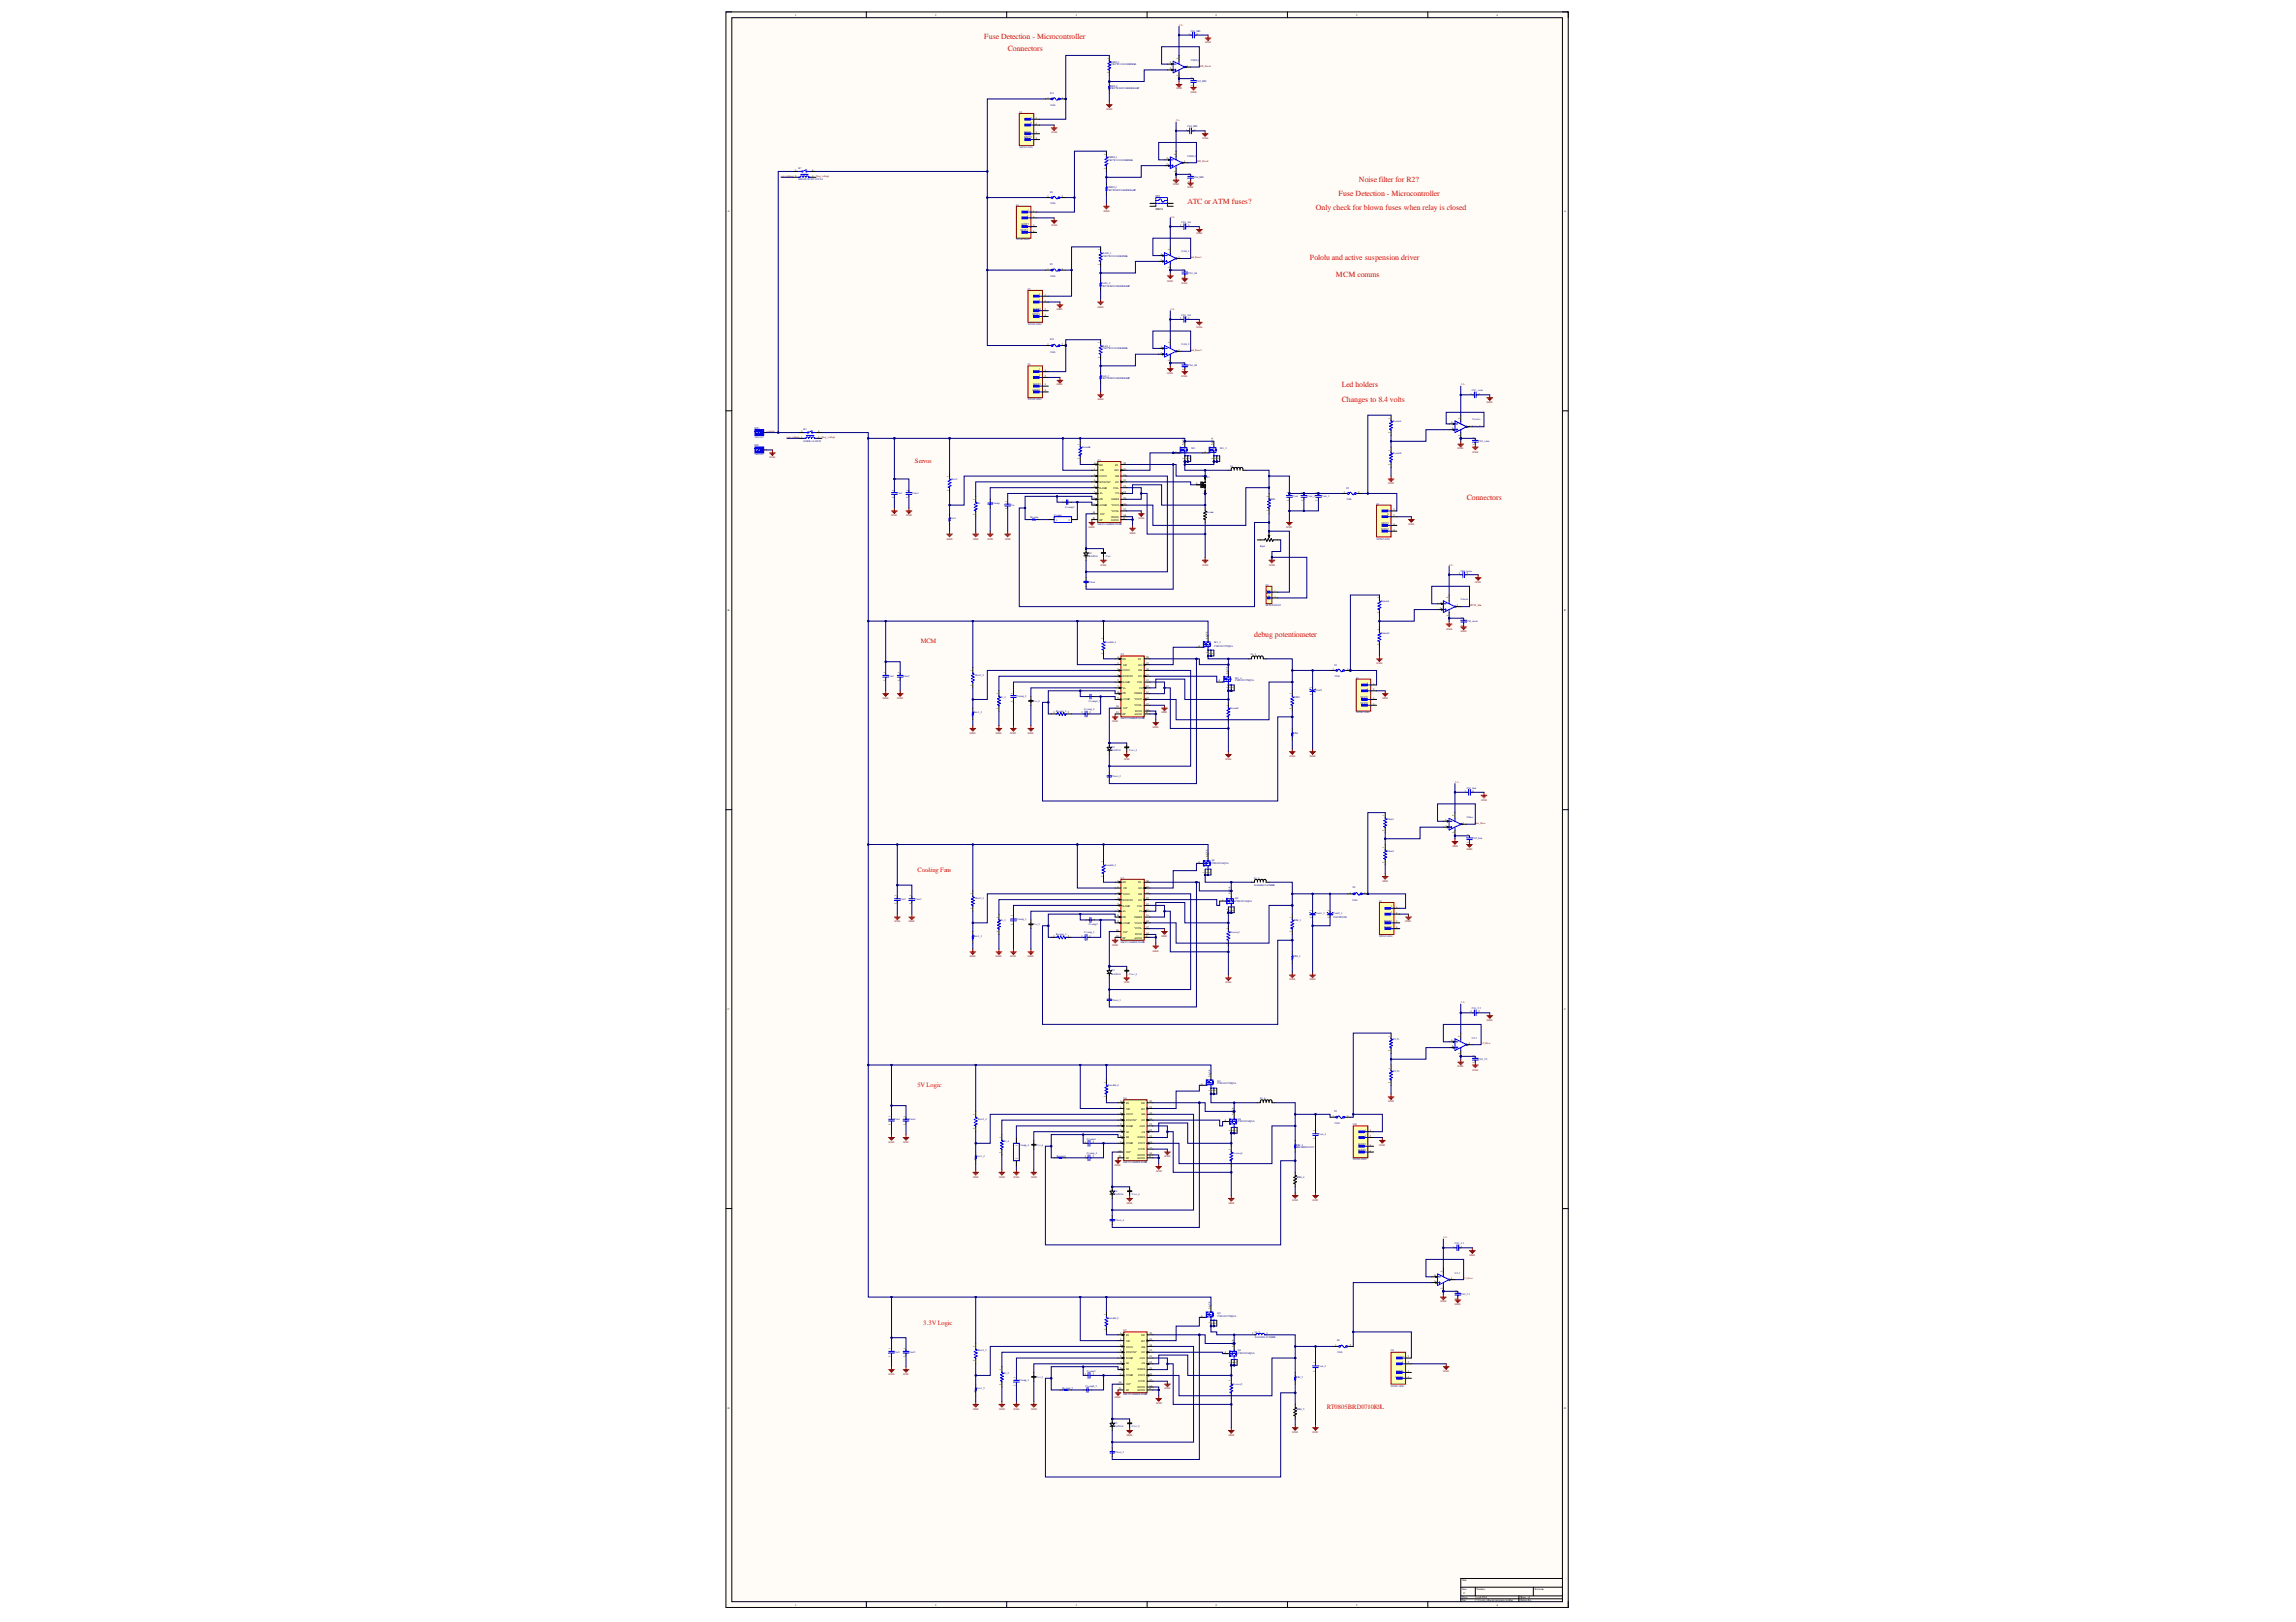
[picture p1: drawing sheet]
<svg xmlns="http://www.w3.org/2000/svg" width="297mm" height="210mm" viewBox="0 0 297 210" stroke-linecap="round" stroke-linejoin="round" font-family="sans-serif">
<defs><g id="words">
<g font-size="1" fill="#f00">
<text x="127.3" y="5.1">Fuse Detection - Microcontroller</text>
<text x="130.4" y="6.6">Connectors</text>
<text x="175.8" y="23.5">Noise filter for R2?</text>
<text x="153.6" y="26.5">ATC or ATM fuses?</text>
<text x="170.2" y="27.2">Only check for blown fuses when relay is closed</text>
<text x="173.2" y="25.4">Fuse Detection - Microcontroller</text>
<text x="169.4" y="33.6">Pololu and active suspension driver</text>
<text x="172.8" y="35.8">MCM comms</text>
<text x="173.6" y="52">Changes to 8.4 volts</text>
<text x="173.6" y="50.1">Led holders</text>
<text x="189.8" y="64.7">Connectors</text>
<text x="162.3" y="82.4">debug potentiometer</text>
</g>
<g font-size=".8" fill="#f00">
<text x="118.4" y="59.9">Servos</text>
<text x="119.1" y="83.3">MCM</text>
<text x="118.7" y="112.8">Cooling Fans</text>
<text x="118.7" y="140.7">5V Logic</text>
<text x="119.5" y="171.4">3.3V Logic</text>
<text x="171.6" y="182.3">RT0805BRD0710K9L</text>
</g>
<g font-size=".3">
<text x="102.9" y="2">1</text>
<text x="121" y="2">2</text>
<text x="139.2" y="2">3</text>
<text x="153.8" y="4.5">1</text>
<text x="154.8" y="4.5">2</text>
<text x="157.3" y="2">4</text>
<text x="175.5" y="2">5</text>
<text x="193.6" y="2">6</text>
<text x="143.5" y="9.5" transform="rotate(-90 143.5 9.5)">2</text>
<text x="143.5" y="7.6" transform="rotate(-90 143.5 7.6)">1</text>
<text x="151.3" y="9">3</text>
<text x="151.3" y="8.2">4</text>
<text x="152.4" y="9.9" transform="rotate(-90 152.4 9.9)">2</text>
<text x="152.4" y="7.6" transform="rotate(-90 152.4 7.6)">5</text>
<text x="153.5" y="8.6">1</text>
<text x="154.3" y="11.2" transform="rotate(-90 154.3 11.2)">2</text>
<text x="154.3" y="10.1" transform="rotate(-90 154.3 10.1)">1</text>
<text x="134" y="15.4">1</text>
<text x="134" y="16.1">2</text>
<text x="134" y="17.2">3</text>
<text x="135.5" y="12.8">1</text>
<text x="137.4" y="12.8">2</text>
<text x="153.5" y="16.9">1</text>
<text x="154.5" y="16.9">2</text>
<text x="102.9" y="22.1">1</text>
<text x="105.1" y="22.9">6</text>
<text x="105.1" y="22.1">4</text>
<text x="134" y="18">4</text>
<text x="143.1" y="21.9" transform="rotate(-90 143.1 21.9)">2</text>
<text x="143.1" y="20" transform="rotate(-90 143.1 20)">1</text>
<text x="150.9" y="21.4">3</text>
<text x="150.9" y="20.6">4</text>
<text x="152.1" y="22.2" transform="rotate(-90 152.1 22.2)">2</text>
<text x="152.1" y="20" transform="rotate(-90 152.1 20)">5</text>
<text x="153.2" y="21">1</text>
<text x="154" y="23.5" transform="rotate(-90 154 23.5)">2</text>
<text x="154" y="22.5" transform="rotate(-90 154 22.5)">1</text>
<text x="94.2" y="27.5">A</text>
<text x="133.7" y="27.4">1</text>
<text x="133.7" y="28.1">2</text>
<text x="133.7" y="29.2">3</text>
<text x="135.5" y="25.5">1</text>
<text x="137.4" y="25.5">2</text>
<text x="149.5" y="25.4">XF?</text>
<text x="149.5" y="27.1">3557-2</text>
<text x="152.7" y="29.2">1</text>
<text x="153.7" y="29.2">2</text>
<text x="202.4" y="27.5">A</text>
<text x="133.7" y="30">4</text>
<text x="135.5" y="34.9">1</text>
<text x="137.4" y="34.9">2</text>
<text x="142.3" y="34.3" transform="rotate(-90 142.3 34.3)">2</text>
<text x="142.3" y="32.4" transform="rotate(-90 142.3 32.4)">1</text>
<text x="150.2" y="33.7">3</text>
<text x="150.2" y="33">4</text>
<text x="151.3" y="34.7" transform="rotate(-90 151.3 34.7)">2</text>
<text x="151.3" y="32.4" transform="rotate(-90 151.3 32.4)">5</text>
<text x="152.4" y="33.4">1</text>
<text x="153.2" y="35.9" transform="rotate(-90 153.2 35.9)">2</text>
<text x="153.2" y="34.9" transform="rotate(-90 153.2 34.9)">1</text>
<text x="135.2" y="38.3">1</text>
<text x="135.2" y="39.1">2</text>
<text x="135.2" y="40.1">3</text>
<text x="135.2" y="40.9">4</text>
<text x="152.7" y="41.2">1</text>
<text x="153.7" y="41.2">2</text>
<text x="135.5" y="44.6">1</text>
<text x="137.4" y="44.6">2</text>
<text x="142.3" y="46.3" transform="rotate(-90 142.3 46.3)">2</text>
<text x="142.3" y="44.4" transform="rotate(-90 142.3 44.4)">1</text>
<text x="150.2" y="45.8">3</text>
<text x="150.2" y="45.1">4</text>
<text x="151.3" y="46.7" transform="rotate(-90 151.3 46.7)">2</text>
<text x="151.3" y="44.4" transform="rotate(-90 151.3 44.4)">5</text>
<text x="152.4" y="45.4">1</text>
<text x="153.2" y="47.9" transform="rotate(-90 153.2 47.9)">2</text>
<text x="153.2" y="46.9" transform="rotate(-90 153.2 46.9)">1</text>
<text x="135.2" y="48">1</text>
<text x="135.2" y="48.8">2</text>
<text x="135.2" y="49.9">3</text>
<text x="135.2" y="50.6">4</text>
<text x="190.3" y="51.1">1</text>
<text x="191.3" y="51.1">2</text>
<text x="103.6" y="55.9">3</text>
<text x="105.8" y="56.6">2</text>
<text x="105.8" y="55.9">4</text>
<text x="139.7" y="59.4" transform="rotate(-90 139.7 59.4)">2</text>
<text x="139.7" y="57.6" transform="rotate(-90 139.7 57.6)">1</text>
<text x="152" y="58.6">4</text>
<text x="153.2" y="59.4" transform="rotate(-90 153.2 59.4)">1</text>
<text x="153.2" y="57.6" transform="rotate(-90 153.2 57.6)">5-6-7-8</text>
<text x="153.5" y="59.4" transform="rotate(-90 153.5 59.4)">2</text>
<text x="154" y="59.4" transform="rotate(-90 154 59.4)">3</text>
<text x="155.8" y="58.6">4</text>
<text x="156.9" y="59.4" transform="rotate(-90 156.9 59.4)">1</text>
<text x="156.9" y="57.6" transform="rotate(-90 156.9 57.6)">5-6-</text>
<text x="156.9" y="57.1" transform="rotate(-90 156.9 57.1)">7-8</text>
<text x="157.4" y="59.4" transform="rotate(-90 157.4 59.4)">2</text>
<text x="157.7" y="59.4" transform="rotate(-90 157.7 59.4)">3</text>
<text x="179.9" y="58.3" transform="rotate(-90 179.9 58.3)">1</text>
<text x="179.9" y="56" transform="rotate(-90 179.9 56)">2</text>
<text x="179.9" y="54.2" transform="rotate(-90 179.9 54.2)">1</text>
<text x="187.7" y="54.8">4</text>
<text x="187.8" y="55.5">3</text>
<text x="188.9" y="56.5" transform="rotate(-90 188.9 56.5)">2</text>
<text x="188.9" y="54.2" transform="rotate(-90 188.9 54.2)">5</text>
<text x="190" y="55.2">1</text>
<text x="190.8" y="57.6" transform="rotate(-90 190.8 57.6)">2</text>
<text x="190.8" y="56.6" transform="rotate(-90 190.8 56.6)">1</text>
<text x="115.6" y="64.5" transform="rotate(-90 115.6 64.5)">2</text>
<text x="115.6" y="63.5" transform="rotate(-90 115.6 63.5)">1</text>
<text x="117.5" y="64.5" transform="rotate(-90 117.5 64.5)">2</text>
<text x="117.5" y="63.5" transform="rotate(-90 117.5 63.5)">1</text>
<text x="122.8" y="63.6" transform="rotate(-90 122.8 63.6)">2</text>
<text x="122.8" y="61.7" transform="rotate(-90 122.8 61.7)">1</text>
<text x="126.1" y="64.7" transform="rotate(-90 126.1 64.7)">1</text>
<text x="130.3" y="65.9" transform="rotate(-90 130.3 65.9)">2</text>
<text x="130.3" y="64.9" transform="rotate(-90 130.3 64.9)">1</text>
<text x="141.5" y="62.3">3</text>
<text x="141.5" y="65.3">9</text>
<text x="141.5" y="63.8">7</text>
<text x="141.5" y="60.8">1</text>
<text x="141.5" y="64.6">8</text>
<text x="141.5" y="60">4</text>
<text x="141.5" y="63.1">5</text>
<text x="141.5" y="61.5">2</text>
<text x="142.3" y="62.5">RT/SYNC</text>
<text x="142.3" y="65.5">COMP</text>
<text x="142.3" y="64">SS</text>
<text x="142.3" y="60.9">VIN</text>
<text x="142.3" y="64.7">FB</text>
<text x="142.3" y="60.3">EN</text>
<text x="142.3" y="63.2">RAMP</text>
<text x="142.3" y="61.7">ULVO</text>
<text x="143.8" y="65.5">VOUT</text>
<text x="143.8" y="64.7">DEMB</text>
<text x="144.1" y="63.2">CSG</text>
<text x="144.2" y="60.9">HO</text>
<text x="144.2" y="60.3">SW</text>
<text x="144.3" y="62.5">LO</text>
<text x="144.3" y="64">CS</text>
<text x="144.3" y="61.7">HB</text>
<text x="145.3" y="62.3">15</text>
<text x="145.3" y="63.8">12</text>
<text x="145.3" y="61.5">18</text>
<text x="145.3" y="65.3">10</text>
<text x="145.3" y="60.8">19</text>
<text x="145.3" y="60">20</text>
<text x="145.3" y="64.6">11</text>
<text x="145.3" y="63.1">13</text>
<text x="154.7" y="62.6">4</text>
<text x="155.4" y="62.9">Gate</text>
<text x="155.8" y="63.9" transform="rotate(-90 155.8 63.9)">1</text>
<text x="155.8" y="61.7" transform="rotate(-90 155.8 61.7)">5</text>
<text x="156" y="63.2" transform="rotate(-90 156 63.2)">SDrrce</text>
<text x="156" y="63.1" transform="rotate(-90 156 63.1)">ouain</text>
<text x="164.1" y="64.3" transform="rotate(-90 164.1 64.3)">1</text>
<text x="166.7" y="64.8" transform="rotate(-90 166.7 64.8)">2</text>
<text x="166.7" y="63.8" transform="rotate(-90 166.7 63.8)">1</text>
<text x="168.6" y="64.8" transform="rotate(-90 168.6 64.8)">2</text>
<text x="168.6" y="63.8" transform="rotate(-90 168.6 63.8)">1</text>
<text x="170.5" y="64.8" transform="rotate(-90 170.5 64.8)">2</text>
<text x="170.5" y="63.8" transform="rotate(-90 170.5 63.8)">1</text>
<text x="173.8" y="63.8">1</text>
<text x="175.7" y="63.8">2</text>
<text x="179.9" y="60.2" transform="rotate(-90 179.9 60.2)">2</text>
<text x="126.1" y="66.6" transform="rotate(-90 126.1 66.6)">2</text>
<text x="136.6" y="67.4">1</text>
<text x="138.2" y="67.4">2</text>
<text x="141.4" y="66.4">16</text>
<text x="141.4" y="67.2">21</text>
<text x="142.3" y="66.6">VCC</text>
<text x="142.3" y="67.4">EP</text>
<text x="143.7" y="67.4">AGND</text>
<text x="143.8" y="67">PGND</text>
<text x="143.8" y="66.3">VCCX</text>
<text x="145.3" y="66.8">14</text>
<text x="145.3" y="66">17</text>
<text x="145.3" y="67.2">6</text>
<text x="156" y="66.9" transform="rotate(-90 156 66.9)">1</text>
<text x="164.1" y="66.2" transform="rotate(-90 164.1 66.2)">2</text>
<text x="180.3" y="66">1</text>
<text x="180.3" y="66.8">2</text>
<text x="180.3" y="68">3</text>
<text x="180.3" y="68.7">4</text>
<text x="164.9" y="76.6">1</text>
<text x="164.9" y="77.3">2</text>
<text x="178.4" y="77.4" transform="rotate(-90 178.4 77.4)">1</text>
<text x="187.4" y="77.4" transform="rotate(-90 187.4 77.4)">5</text>
<text x="188.7" y="74.3">1</text>
<text x="189.8" y="74.3">2</text>
<text x="94.2" y="79.1">B</text>
<text x="142.7" y="82.7" transform="rotate(-90 142.7 82.7)">1</text>
<text x="155.1" y="83.7">4</text>
<text x="156.3" y="82.7" transform="rotate(-90 156.3 82.7)">5-6-7-8</text>
<text x="178.4" y="83.4" transform="rotate(-90 178.4 83.4)">2</text>
<text x="178.4" y="81.6" transform="rotate(-90 178.4 81.6)">1</text>
<text x="178.4" y="79.4" transform="rotate(-90 178.4 79.4)">2</text>
<text x="186.3" y="78.8">3</text>
<text x="186.3" y="78.1">4</text>
<text x="187.4" y="79.7" transform="rotate(-90 187.4 79.7)">2</text>
<text x="188.5" y="78.4">1</text>
<text x="189.2" y="81" transform="rotate(-90 189.2 81)">2</text>
<text x="189.2" y="80" transform="rotate(-90 189.2 80)">1</text>
<text x="202.4" y="79.1">B</text>
<text x="114.5" y="88.1" transform="rotate(-90 114.5 88.1)">2</text>
<text x="114.5" y="87.1" transform="rotate(-90 114.5 87.1)">1</text>
<text x="116.4" y="88.1" transform="rotate(-90 116.4 88.1)">2</text>
<text x="116.4" y="87.1" transform="rotate(-90 116.4 87.1)">1</text>
<text x="125.8" y="88.8" transform="rotate(-90 125.8 88.8)">2</text>
<text x="125.8" y="86.8" transform="rotate(-90 125.8 86.8)">1</text>
<text x="129.2" y="89.9" transform="rotate(-90 129.2 89.9)">1</text>
<text x="131" y="89.8" transform="rotate(-90 131 89.8)">1</text>
<text x="142.7" y="84.6" transform="rotate(-90 142.7 84.6)">2</text>
<text x="144.6" y="87.5">3</text>
<text x="144.6" y="88.9">7</text>
<text x="144.6" y="86">1</text>
<text x="144.6" y="89.7">8</text>
<text x="144.6" y="85.2">4</text>
<text x="144.6" y="88.2">5</text>
<text x="144.6" y="86.7">2</text>
<text x="145.3" y="87.7">RT/SYNC</text>
<text x="145.3" y="89.2">SS</text>
<text x="145.3" y="86.1">VIN</text>
<text x="145.3" y="89.9">FB</text>
<text x="145.3" y="85.4">EN</text>
<text x="145.3" y="88.4">RAMP</text>
<text x="145.3" y="86.9">ULVO</text>
<text x="146.8" y="89.9">DEMB</text>
<text x="147.1" y="88.4">CSG</text>
<text x="147.2" y="85.4">SW</text>
<text x="147.3" y="87.7">LO</text>
<text x="147.3" y="86.9">HB</text>
<text x="147.3" y="86.1">HO</text>
<text x="147.4" y="89.2">CS</text>
<text x="148.3" y="87.5">15</text>
<text x="148.3" y="88.9">12</text>
<text x="148.3" y="86.7">18</text>
<text x="148.3" y="86">19</text>
<text x="148.3" y="85.2">20</text>
<text x="148.3" y="89.7">11</text>
<text x="148.3" y="88.2">13</text>
<text x="156.3" y="84.5" transform="rotate(-90 156.3 84.5)">1</text>
<text x="156.6" y="84.6" transform="rotate(-90 156.6 84.6)">2</text>
<text x="156.9" y="84.6" transform="rotate(-90 156.9 84.6)">3</text>
<text x="157.7" y="88.2">4</text>
<text x="158.9" y="89.1" transform="rotate(-90 158.9 89.1)">1</text>
<text x="158.9" y="87.2" transform="rotate(-90 158.9 87.2)">5-6-7-8</text>
<text x="159.2" y="89.1" transform="rotate(-90 159.2 89.1)">2</text>
<text x="159.6" y="89.1" transform="rotate(-90 159.6 89.1)">3</text>
<text x="167.1" y="89.9" transform="rotate(-90 167.1 89.9)">1</text>
<text x="169.7" y="89.9" transform="rotate(-90 169.7 89.9)">2</text>
<text x="169.7" y="89" transform="rotate(-90 169.7 89)">1</text>
<text x="172.4" y="86.7">1</text>
<text x="174.3" y="86.7">2</text>
<text x="177.7" y="88.6">1</text>
<text x="177.7" y="89.3">2</text>
<text x="129.2" y="91.7" transform="rotate(-90 129.2 91.7)">2</text>
<text x="131" y="90.8" transform="rotate(-90 131 90.8)">2</text>
<text x="136.3" y="92.3">1</text>
<text x="138.1" y="92.3">2</text>
<text x="139.9" y="92.3">1</text>
<text x="140.9" y="92.3">2</text>
<text x="144.4" y="91.5">16</text>
<text x="144.4" y="92.3">21</text>
<text x="144.6" y="90.4">9</text>
<text x="145.3" y="91.8">VCC</text>
<text x="145.3" y="90.6">COMP</text>
<text x="145.3" y="92.6">EP</text>
<text x="146.8" y="91.4">VCCX</text>
<text x="146.8" y="90.6">VOUT</text>
<text x="146.8" y="92.6">AGND</text>
<text x="146.9" y="92.1">PGND</text>
<text x="148.3" y="92">14</text>
<text x="148.3" y="91.2">17</text>
<text x="148.3" y="90.4">10</text>
<text x="148.3" y="92.3">6</text>
<text x="158.9" y="93.2" transform="rotate(-90 158.9 93.2)">2</text>
<text x="158.9" y="91.4" transform="rotate(-90 158.9 91.4)">1</text>
<text x="167.1" y="91.7" transform="rotate(-90 167.1 91.7)">2</text>
<text x="177.7" y="90.4">3</text>
<text x="177.7" y="91.2">4</text>
<text x="179.1" y="107.5" transform="rotate(-90 179.1 107.5)">2</text>
<text x="179.1" y="105.6" transform="rotate(-90 179.1 105.6)">1</text>
<text x="187" y="106.3">4</text>
<text x="187" y="107">3</text>
<text x="188.1" y="107.9" transform="rotate(-90 188.1 107.9)">2</text>
<text x="188.1" y="105.6" transform="rotate(-90 188.1 105.6)">5</text>
<text x="189.2" y="106.6">1</text>
<text x="189.5" y="102.4">1</text>
<text x="190.5" y="102.4">2</text>
<text x="142.7" y="113.5" transform="rotate(-90 142.7 113.5)">2</text>
<text x="142.7" y="111.6" transform="rotate(-90 142.7 111.6)">1</text>
<text x="155.1" y="111.7">4</text>
<text x="155.8" y="112.9" transform="rotate(-90 155.8 112.9)">1</text>
<text x="156.3" y="112.9" transform="rotate(-90 156.3 112.9)">2</text>
<text x="156.3" y="110.9" transform="rotate(-90 156.3 110.9)">5-6-7-8</text>
<text x="156.6" y="112.9" transform="rotate(-90 156.6 112.9)">3</text>
<text x="179.1" y="111.7" transform="rotate(-90 179.1 111.7)">2</text>
<text x="179.1" y="109.7" transform="rotate(-90 179.1 109.7)">1</text>
<text x="190" y="109.1" transform="rotate(-90 190 109.1)">2</text>
<text x="190" y="108.1" transform="rotate(-90 190 108.1)">1</text>
<text x="116" y="117" transform="rotate(-90 116 117)">2</text>
<text x="116" y="116" transform="rotate(-90 116 116)">1</text>
<text x="117.9" y="117" transform="rotate(-90 117.9 117)">2</text>
<text x="117.9" y="116" transform="rotate(-90 117.9 116)">1</text>
<text x="125.8" y="117.7" transform="rotate(-90 125.8 117.7)">2</text>
<text x="125.8" y="115.7" transform="rotate(-90 125.8 115.7)">1</text>
<text x="129.2" y="118.8" transform="rotate(-90 129.2 118.8)">1</text>
<text x="131" y="119.7" transform="rotate(-90 131 119.7)">2</text>
<text x="131" y="118.6" transform="rotate(-90 131 118.6)">1</text>
<text x="144.6" y="116.4">3</text>
<text x="144.6" y="119.4">9</text>
<text x="144.6" y="117.8">7</text>
<text x="144.6" y="114.9">1</text>
<text x="144.6" y="118.6">8</text>
<text x="144.6" y="114.1">4</text>
<text x="144.6" y="117.1">5</text>
<text x="144.6" y="115.6">2</text>
<text x="145.3" y="116.6">RT/SYNC</text>
<text x="145.3" y="119.5">COMP</text>
<text x="145.3" y="118.1">SS</text>
<text x="145.3" y="115">VIN</text>
<text x="145.3" y="118.8">FB</text>
<text x="145.3" y="114.3">EN</text>
<text x="145.3" y="117.3">RAMP</text>
<text x="145.3" y="115.8">ULVO</text>
<text x="146.8" y="119.5">VOUT</text>
<text x="146.8" y="118.8">DEMB</text>
<text x="147.1" y="117.3">CSG</text>
<text x="147.2" y="114.3">SW</text>
<text x="147.3" y="116.6">LO</text>
<text x="147.3" y="115.8">HB</text>
<text x="147.3" y="115">HO</text>
<text x="147.4" y="118.1">CS</text>
<text x="148.3" y="116.4">15</text>
<text x="148.3" y="117.8">12</text>
<text x="148.3" y="115.6">18</text>
<text x="148.3" y="119.4">10</text>
<text x="148.3" y="114.9">19</text>
<text x="148.3" y="114.1">20</text>
<text x="148.3" y="118.6">11</text>
<text x="148.3" y="117.1">13</text>
<text x="158.1" y="116.6">4</text>
<text x="158.9" y="117.7" transform="rotate(-90 158.9 117.7)">1</text>
<text x="159.2" y="117.8" transform="rotate(-90 159.2 117.8)">2</text>
<text x="159.2" y="115.7" transform="rotate(-90 159.2 115.7)">5-6</text>
<text x="159.2" y="115.3" transform="rotate(-90 159.2 115.3)">-7-8</text>
<text x="159.6" y="117.8" transform="rotate(-90 159.6 117.8)">3</text>
<text x="167.1" y="118.8" transform="rotate(-90 167.1 118.8)">1</text>
<text x="169.7" y="118.8" transform="rotate(-90 169.7 118.8)">2</text>
<text x="169.7" y="117.9" transform="rotate(-90 169.7 117.9)">1</text>
<text x="172" y="118.8" transform="rotate(-90 172 118.8)">2</text>
<text x="172" y="117.9" transform="rotate(-90 172 117.9)">1</text>
<text x="174.6" y="115.6">1</text>
<text x="176.5" y="115.6">2</text>
<text x="180.6" y="117.5">1</text>
<text x="180.6" y="118.3">2</text>
<text x="180.6" y="119.4">3</text>
<text x="129.2" y="120.6" transform="rotate(-90 129.2 120.6)">2</text>
<text x="136.3" y="121.2">1</text>
<text x="138.1" y="121.2">2</text>
<text x="139.9" y="121.2">1</text>
<text x="140.9" y="121.2">2</text>
<text x="144.4" y="120.5">16</text>
<text x="144.4" y="121.2">21</text>
<text x="145.3" y="120.7">VCC</text>
<text x="145.3" y="121.5">EP</text>
<text x="146.8" y="120.3">VCCX</text>
<text x="146.8" y="121.5">AGND</text>
<text x="146.9" y="121">PGND</text>
<text x="148.3" y="120.9">14</text>
<text x="148.3" y="120.1">17</text>
<text x="148.3" y="121.2">6</text>
<text x="158.9" y="122.1" transform="rotate(-90 158.9 122.1)">2</text>
<text x="158.9" y="120.3" transform="rotate(-90 158.9 120.3)">1</text>
<text x="167.1" y="120.6" transform="rotate(-90 167.1 120.6)">2</text>
<text x="180.6" y="120.1">4</text>
<text x="94.2" y="130.7">C</text>
<text x="190.3" y="131">1</text>
<text x="191.3" y="131">2</text>
<text x="202.4" y="130.7">C</text>
<text x="179.9" y="136" transform="rotate(-90 179.9 136)">2</text>
<text x="179.9" y="134.1" transform="rotate(-90 179.9 134.1)">1</text>
<text x="187.7" y="134.7">4</text>
<text x="187.8" y="135.5">3</text>
<text x="188.9" y="136.4" transform="rotate(-90 188.9 136.4)">2</text>
<text x="188.9" y="134.1" transform="rotate(-90 188.9 134.1)">5</text>
<text x="190" y="135.2">1</text>
<text x="190.8" y="137.6" transform="rotate(-90 190.8 137.6)">2</text>
<text x="190.8" y="136.6" transform="rotate(-90 190.8 136.6)">1</text>
<text x="143.1" y="142" transform="rotate(-90 143.1 142)">2</text>
<text x="143.1" y="140.1" transform="rotate(-90 143.1 140.1)">1</text>
<text x="144.9" y="143.4">1</text>
<text x="144.9" y="142.6">4</text>
<text x="145.7" y="143.6">VIN</text>
<text x="145.7" y="142.9">EN</text>
<text x="147.6" y="143.6">HO</text>
<text x="147.6" y="142.9">SW</text>
<text x="148.7" y="143.4">19</text>
<text x="148.7" y="142.6">20</text>
<text x="155.4" y="140.4">4</text>
<text x="156.6" y="141.2" transform="rotate(-90 156.6 141.2)">1</text>
<text x="156.6" y="139.4" transform="rotate(-90 156.6 139.4)">5-6-7-8</text>
<text x="156.9" y="141.2" transform="rotate(-90 156.9 141.2)">2</text>
<text x="157.4" y="141.2" transform="rotate(-90 157.4 141.2)">3</text>
<text x="159.6" y="143.8" transform="rotate(-90 159.6 143.8)">7-8</text>
<text x="179.9" y="140.1" transform="rotate(-90 179.9 140.1)">2</text>
<text x="179.9" y="138.3" transform="rotate(-90 179.9 138.3)">1</text>
<text x="115.2" y="145.6" transform="rotate(-90 115.2 145.6)">2</text>
<text x="115.2" y="144.5" transform="rotate(-90 115.2 144.5)">1</text>
<text x="117.2" y="145.6" transform="rotate(-90 117.2 145.6)">2</text>
<text x="117.2" y="144.5" transform="rotate(-90 117.2 144.5)">1</text>
<text x="126.1" y="146.1" transform="rotate(-90 126.1 146.1)">2</text>
<text x="126.1" y="144.3" transform="rotate(-90 126.1 144.3)">1</text>
<text x="129.5" y="149.2" transform="rotate(-90 129.5 149.2)">2</text>
<text x="129.5" y="147.2" transform="rotate(-90 129.5 147.2)">1</text>
<text x="131.6" y="150" transform="rotate(-90 131.6 150)">2</text>
<text x="131.6" y="148.3" transform="rotate(-90 131.6 148.3)">1</text>
<text x="140.3" y="147.9">1</text>
<text x="140.3" y="149.8">1</text>
<text x="141.4" y="147.9">2</text>
<text x="141.4" y="149.8">2</text>
<text x="144.7" y="149">16</text>
<text x="144.7" y="149.8">21</text>
<text x="144.9" y="144.9">3</text>
<text x="144.9" y="147.9">9</text>
<text x="144.9" y="146.4">7</text>
<text x="144.9" y="147.2">8</text>
<text x="144.9" y="145.6">5</text>
<text x="144.9" y="144.1">2</text>
<text x="145.7" y="145">RT/SYNC</text>
<text x="145.7" y="149.2">VCC</text>
<text x="145.7" y="148.1">COMP</text>
<text x="145.7" y="146.6">SS</text>
<text x="145.7" y="150">EP</text>
<text x="145.7" y="147.3">FB</text>
<text x="145.7" y="145.8">RAMP</text>
<text x="145.7" y="144.3">ULVO</text>
<text x="147.1" y="150">AGND</text>
<text x="147.2" y="149.6">PGND</text>
<text x="147.2" y="148.9">VCCX</text>
<text x="147.2" y="148.1">VOUT</text>
<text x="147.2" y="147.3">DEMB</text>
<text x="147.5" y="145.8">CSG</text>
<text x="147.7" y="145">LO</text>
<text x="147.7" y="146.6">CS</text>
<text x="147.7" y="144.3">HB</text>
<text x="148.7" y="144.9">15</text>
<text x="148.7" y="146.4">12</text>
<text x="148.7" y="149.4">14</text>
<text x="148.7" y="144.1">18</text>
<text x="148.7" y="148.7">17</text>
<text x="148.7" y="147.9">10</text>
<text x="148.7" y="149.8">6</text>
<text x="148.7" y="147.2">11</text>
<text x="148.7" y="145.6">13</text>
<text x="158.5" y="145">4</text>
<text x="159.2" y="148.8" transform="rotate(-90 159.2 148.8)">1</text>
<text x="159.2" y="146.3" transform="rotate(-90 159.2 146.3)">1</text>
<text x="159.6" y="146.3" transform="rotate(-90 159.6 146.3)">2</text>
<text x="159.6" y="144.3" transform="rotate(-90 159.6 144.3)">5-6-</text>
<text x="160" y="146.3" transform="rotate(-90 160 146.3)">3</text>
<text x="170.1" y="147.4" transform="rotate(-90 170.1 147.4)">2</text>
<text x="170.1" y="146.4" transform="rotate(-90 170.1 146.4)">1</text>
<text x="172.4" y="144.5">1</text>
<text x="174.3" y="144.5">2</text>
<text x="177.2" y="146.4">1</text>
<text x="177.2" y="147.2">2</text>
<text x="177.2" y="148.3">3</text>
<text x="177.2" y="149">4</text>
<text x="159.2" y="150.6" transform="rotate(-90 159.2 150.6)">2</text>
<text x="167.7" y="152.9" transform="rotate(-90 167.7 152.9)">1</text>
<text x="188" y="161.4">1</text>
<text x="189" y="161.4">2</text>
<text x="185.5" y="165.9">3</text>
<text x="185.5" y="165.2">4</text>
<text x="186.6" y="166.8" transform="rotate(-90 186.6 166.8)">2</text>
<text x="186.6" y="164.6" transform="rotate(-90 186.6 164.6)">5</text>
<text x="187.7" y="165.5">1</text>
<text x="188.5" y="167" transform="rotate(-90 188.5 167)">1</text>
<text x="143.1" y="172.1" transform="rotate(-90 143.1 172.1)">2</text>
<text x="143.1" y="170.2" transform="rotate(-90 143.1 170.2)">1</text>
<text x="144.9" y="173.5">1</text>
<text x="144.9" y="172.7">4</text>
<text x="145.7" y="173.6">VIN</text>
<text x="145.7" y="172.9">EN</text>
<text x="147.6" y="173.6">HO</text>
<text x="147.6" y="172.9">SW</text>
<text x="148.7" y="173.5">19</text>
<text x="148.7" y="172.7">20</text>
<text x="155.4" y="170.4">4</text>
<text x="156.6" y="171.3" transform="rotate(-90 156.6 171.3)">1</text>
<text x="156.6" y="169.4" transform="rotate(-90 156.6 169.4)">5-6-7-8</text>
<text x="156.9" y="171.3" transform="rotate(-90 156.9 171.3)">2</text>
<text x="157.4" y="171.3" transform="rotate(-90 157.4 171.3)">3</text>
<text x="162" y="172.7">1</text>
<text x="163.9" y="172.7">2</text>
<text x="188.5" y="168" transform="rotate(-90 188.5 168)">2</text>
<text x="115.2" y="175.6" transform="rotate(-90 115.2 175.6)">2</text>
<text x="115.2" y="174.5" transform="rotate(-90 115.2 174.5)">1</text>
<text x="117.2" y="175.6" transform="rotate(-90 117.2 175.6)">2</text>
<text x="117.2" y="174.5" transform="rotate(-90 117.2 174.5)">1</text>
<text x="126.1" y="176.2" transform="rotate(-90 126.1 176.2)">2</text>
<text x="126.1" y="174.3" transform="rotate(-90 126.1 174.3)">1</text>
<text x="129.5" y="179.2" transform="rotate(-90 129.5 179.2)">2</text>
<text x="129.5" y="177.3" transform="rotate(-90 129.5 177.3)">1</text>
<text x="131.4" y="179.4" transform="rotate(-90 131.4 179.4)">2</text>
<text x="131.4" y="178.4" transform="rotate(-90 131.4 178.4)">1</text>
<text x="140.3" y="177.9">1</text>
<text x="141.4" y="177.9">2</text>
<text x="144.7" y="179">16</text>
<text x="144.7" y="179.8">21</text>
<text x="144.9" y="174.9">3</text>
<text x="144.9" y="177.9">9</text>
<text x="144.9" y="176.4">7</text>
<text x="144.9" y="177.2">8</text>
<text x="144.9" y="175.6">5</text>
<text x="144.9" y="174.2">2</text>
<text x="145.7" y="175.1">RT/SYNC</text>
<text x="145.7" y="179.3">VCC</text>
<text x="145.7" y="178.1">COMP</text>
<text x="145.7" y="176.6">SS</text>
<text x="145.7" y="180">EP</text>
<text x="145.7" y="177.3">FB</text>
<text x="145.7" y="175.9">RAMP</text>
<text x="145.7" y="174.4">ULVO</text>
<text x="147.1" y="180">AGND</text>
<text x="147.2" y="179.6">PGND</text>
<text x="147.2" y="178.9">VCCX</text>
<text x="147.2" y="178.1">VOUT</text>
<text x="147.2" y="177.3">DEMB</text>
<text x="147.5" y="175.9">CSG</text>
<text x="147.7" y="175.1">LO</text>
<text x="147.7" y="176.6">CS</text>
<text x="147.7" y="174.4">HB</text>
<text x="148.7" y="174.9">15</text>
<text x="148.7" y="176.4">12</text>
<text x="148.7" y="179.5">14</text>
<text x="148.7" y="174.2">18</text>
<text x="148.7" y="178.7">17</text>
<text x="148.7" y="177.9">10</text>
<text x="148.7" y="179.8">6</text>
<text x="148.7" y="177.2">11</text>
<text x="148.7" y="175.6">13</text>
<text x="158.5" y="175.1">4</text>
<text x="159.2" y="178.8" transform="rotate(-90 159.2 178.8)">1</text>
<text x="159.2" y="176.3" transform="rotate(-90 159.2 176.3)">1</text>
<text x="159.6" y="176.4" transform="rotate(-90 159.6 176.4)">2</text>
<text x="159.6" y="174.3" transform="rotate(-90 159.6 174.3)">5-6-7-8</text>
<text x="160" y="176.3" transform="rotate(-90 160 176.3)">3</text>
<text x="170.1" y="177.5" transform="rotate(-90 170.1 177.5)">2</text>
<text x="170.1" y="176.4" transform="rotate(-90 170.1 176.4)">1</text>
<text x="172.7" y="174.2">1</text>
<text x="174.6" y="174.2">2</text>
<text x="182.1" y="175.6">1</text>
<text x="182.1" y="176.4">2</text>
<text x="182.1" y="177.6">3</text>
<text x="182.1" y="178.3">4</text>
<text x="94.2" y="182.3">D</text>
<text x="159.2" y="180.7" transform="rotate(-90 159.2 180.7)">2</text>
<text x="167.7" y="183" transform="rotate(-90 167.7 183)">1</text>
<text x="202.4" y="182.3">D</text>
<text x="102.9" y="207.8">1</text>
<text x="121" y="207.8">2</text>
<text x="139.2" y="207.8">3</text>
<text x="157.3" y="207.8">4</text>
<text x="175.5" y="207.8">5</text>
<text x="189.2" y="204.6">Title</text>
<text x="189.2" y="205.7">Size</text>
<text x="189.2" y="206.8">Date:</text>
<text x="189.2" y="207.2">File:</text>
<text x="189.3" y="206.2">C</text>
<text x="190.9" y="206.8">12-04-2024</text>
<text x="190.9" y="207.2">C:\Users\..\BuckConverters.SchDoc</text>
<text x="191" y="205.7">Number</text>
<text x="193.6" y="207.8">6</text>
<text x="196.7" y="206.8">Sheet of</text>
<text x="196.7" y="207.2">Drawn By:</text>
<text x="198.6" y="205.7">Revision</text>
</g>
<g font-size=".3" fill="#800000">
<text x="152.5" y="3.4">3.3+</text>
<text x="155.9" y="5.6">GND</text>
<text x="152.2" y="11.6">GND</text>
<text x="155.2" y="8.6">MD_Fuse1</text>
<text x="136" y="17.2">GND</text>
<text x="143.1" y="14.3">GND</text>
<text x="152.1" y="15.7">3.3+</text>
<text x="154.1" y="12">GND</text>
<text x="101" y="22.9">con_voltage 5</text>
<text x="105.6" y="22.9">Neg_voltage</text>
<text x="154.8" y="21">MD_Fuse2</text>
<text x="155.6" y="18">GND</text>
<text x="136" y="29.2">GND</text>
<text x="142.8" y="27.4">GND</text>
<text x="151.4" y="28.1">3.3+</text>
<text x="151.8" y="24">GND</text>
<text x="153.6" y="24.3">GND</text>
<text x="154.1" y="33.4">AS_Fuse1</text>
<text x="154.8" y="30.3">GND</text>
<text x="136.7" y="40.1">GND</text>
<text x="142" y="39.8">GND</text>
<text x="151" y="36.4">GND</text>
<text x="151.4" y="40.1">3.3+</text>
<text x="152.9" y="36.8">GND</text>
<text x="154.1" y="45.4">AS_Fuse2</text>
<text x="154.8" y="42.4">GND</text>
<text x="136.7" y="49.9">GND</text>
<text x="142" y="51.8">GND</text>
<text x="151" y="48.4">GND</text>
<text x="152.9" y="48.8">GND</text>
<text x="189" y="49.9">3.3+</text>
<text x="192.4" y="52.2">GND</text>
<text x="99.1" y="55.9">system+</text>
<text x="99.6" y="59.3">GND</text>
<text x="101.8" y="56.6">con_voltage 1</text>
<text x="106.3" y="56.6">Neg_voltage</text>
<text x="188.6" y="58.2">GND</text>
<text x="190.4" y="55.2">Servo_Fuse</text>
<text x="190.5" y="58.6">GND</text>
<text x="179.6" y="62.6">GND</text>
<text x="115.3" y="66.8">GND</text>
<text x="117.3" y="66.8">GND</text>
<text x="122.5" y="69.8">GND</text>
<text x="125.9" y="69.8">GND</text>
<text x="127.7" y="69.8">GND</text>
<text x="130" y="69.8">GND</text>
<text x="140.9" y="68.3">GND</text>
<text x="146.2" y="69.1">GND</text>
<text x="147.3" y="67.2">GND</text>
<text x="166.4" y="68.3">GND</text>
<text x="182.2" y="68">GND</text>
<text x="142.4" y="73.2">GND</text>
<text x="155.6" y="73.2">GND</text>
<text x="164.2" y="73.2">GND</text>
<text x="187.5" y="73.2">3.3+</text>
<text x="190.9" y="75.4">GND</text>
<text x="187.1" y="81.5">GND</text>
<text x="189" y="81.8">GND</text>
<text x="190.1" y="78.4">MCM_Fuse</text>
<text x="178.1" y="86">GND</text>
<text x="114.2" y="90.4">GND</text>
<text x="116.1" y="90.4">GND</text>
<text x="125.5" y="94.9">GND</text>
<text x="128.8" y="94.9">GND</text>
<text x="130.7" y="94.9">GND</text>
<text x="133" y="94.9">GND</text>
<text x="143.9" y="93.5">GND</text>
<text x="149.1" y="94.2">GND</text>
<text x="150.2" y="92.3">GND</text>
<text x="178.8" y="90.4">GND</text>
<text x="145.4" y="98.3">GND</text>
<text x="158.5" y="98.3">GND</text>
<text x="166.8" y="98">GND</text>
<text x="169.4" y="98">GND</text>
<text x="188.2" y="101.3">3.3+</text>
<text x="190.9" y="106.6">Fan_Fuse</text>
<text x="191.6" y="103.6">GND</text>
<text x="187.9" y="109.6">GND</text>
<text x="189.8" y="110">GND</text>
<text x="115.7" y="119.4">GND</text>
<text x="117.6" y="119.4">GND</text>
<text x="178.8" y="114.1">GND</text>
<text x="181.8" y="119.4">GND</text>
<text x="125.5" y="123.8">GND</text>
<text x="128.8" y="123.8">GND</text>
<text x="130.7" y="123.8">GND</text>
<text x="133" y="123.8">GND</text>
<text x="143.9" y="122.4">GND</text>
<text x="149.1" y="123.2">GND</text>
<text x="150.2" y="121.2">GND</text>
<text x="145.4" y="127.2">GND</text>
<text x="158.5" y="127.2">GND</text>
<text x="166.8" y="126.9">GND</text>
<text x="169.4" y="126.9">GND</text>
<text x="189" y="129.8">3.3+</text>
<text x="191.6" y="135.2">5.5_Fuse</text>
<text x="192.4" y="132.1">GND</text>
<text x="179.6" y="142.6">GND</text>
<text x="188.6" y="138.1">GND</text>
<text x="190.5" y="138.5">GND</text>
<text x="115" y="147.9">GND</text>
<text x="116.8" y="147.9">GND</text>
<text x="150.7" y="149.8">GND</text>
<text x="178.4" y="148.3">GND</text>
<text x="125.9" y="152.4">GND</text>
<text x="129.3" y="152.4">GND</text>
<text x="131.1" y="152.4">GND</text>
<text x="133.4" y="152.4">GND</text>
<text x="144.2" y="150.9">GND</text>
<text x="145.8" y="155.8">GND</text>
<text x="149.6" y="151.6">GND</text>
<text x="159" y="155.8">GND</text>
<text x="167.2" y="155.4">GND</text>
<text x="169.8" y="155.4">GND</text>
<text x="186.7" y="160.3">3.3+</text>
<text x="189.3" y="165.5">3.3_Fuse</text>
<text x="190.1" y="162.5">GND</text>
<text x="186.4" y="168.5">GND</text>
<text x="188.2" y="168.9">GND</text>
<text x="115" y="177.9">GND</text>
<text x="116.8" y="177.9">GND</text>
<text x="150.7" y="179.8">GND</text>
<text x="186.7" y="177.6">GND</text>
<text x="125.9" y="182.4">GND</text>
<text x="129.3" y="182.4">GND</text>
<text x="131.1" y="182.4">GND</text>
<text x="133.4" y="182.4">GND</text>
<text x="144.2" y="180.9">GND</text>
<text x="145.8" y="185.8">GND</text>
<text x="149.6" y="181.6">GND</text>
<text x="159" y="185.8">GND</text>
<text x="167.2" y="185.5">GND</text>
<text x="169.8" y="185.5">GND</text>
</g>
<g font-size=".3" fill="#000080">
<text x="154.1" y="4.1">Cb1_MD</text>
<text x="143.5" y="11.2">RMD_2</text>
<text x="143.6" y="11.6">CRCW080510K0FKEAHP</text>
<text x="143.7" y="8.1">RMD_1</text>
<text x="143.7" y="8.5">CRCW1210100KFKEA</text>
<text x="154.1" y="7.9">UMD_1</text>
<text x="154.8" y="10.6">Cb2_MD</text>
<text x="131.9" y="14.6">J3</text>
<text x="132.5" y="17.2">MNT1</text>
<text x="132.5" y="17.9">MNT2</text>
<text x="133.3" y="15.3">1</text>
<text x="133.3" y="16.1">2</text>
<text x="135.9" y="12.2">F13</text>
<text x="135.9" y="13.7">3568</text>
<text x="153.6" y="16.5">Cb3_MD</text>
<text x="103.3" y="21.9">K?</text>
<text x="103.3" y="23.3">HE1AN-W-DC12V-Y6</text>
<text x="131.9" y="19.1">505567-0281</text>
<text x="143.3" y="20.5">RMD2_1</text>
<text x="143.3" y="20.9">CRCW1210100KFKEA</text>
<text x="153.6" y="20.3">UMD_2</text>
<text x="154.5" y="23">Cb4_MD</text>
<text x="131.5" y="26.6">J4</text>
<text x="132.1" y="29.9">MNT2</text>
<text x="132.1" y="29.2">MNT1</text>
<text x="132.9" y="28.1">2</text>
<text x="133" y="27.3">1</text>
<text x="135.9" y="24.9">F8</text>
<text x="135.9" y="26.5">3568</text>
<text x="143.2" y="24.3">RMD2_2</text>
<text x="143.2" y="24.7">CRCW080510K0FKEAHP</text>
<text x="152.9" y="28.9">Cb1_AS</text>
<text x="131.5" y="31.1">505567-0281</text>
<text x="135.9" y="34.3">F9</text>
<text x="135.9" y="35.8">3568</text>
<text x="142.6" y="32.9">RAS1_1</text>
<text x="142.6" y="33.2">CRCW1210100KFKEA</text>
<text x="152.9" y="32.6">UAS_1</text>
<text x="153.7" y="35.4">Cb2_AS</text>
<text x="133" y="37.5">J5</text>
<text x="133.6" y="40.8">MNT2</text>
<text x="133.7" y="40.1">MNT1</text>
<text x="134.4" y="38.2">1</text>
<text x="134.4" y="39">2</text>
<text x="142.5" y="36.8">RAS1_2</text>
<text x="142.5" y="37.1">CRCW080510K0FKEAHP</text>
<text x="152.9" y="40.9">Cb3_AS</text>
<text x="133" y="42">505567-0281</text>
<text x="133" y="47.2">J6</text>
<text x="134.4" y="47.9">1</text>
<text x="135.9" y="44">F10</text>
<text x="135.9" y="45.6">3568</text>
<text x="142.6" y="44.9">RAS_1</text>
<text x="142.6" y="45.2">CRCW1210100KFKEA</text>
<text x="152.9" y="44.6">UAS_2</text>
<text x="153.7" y="47.4">Cb4_AS</text>
<text x="133" y="51.8">505567-0281</text>
<text x="133.6" y="50.5">MNT2</text>
<text x="133.7" y="49.9">MNT1</text>
<text x="134.4" y="48.7">2</text>
<text x="142.5" y="48.8">RAS_2</text>
<text x="142.5" y="49.1">CRCW080510K0FKEAHP</text>
<text x="190.4" y="50.6">Cb1_servo</text>
<text x="97.6" y="55.5">MP+</text>
<text x="97.6" y="56.7">7461147</text>
<text x="97.6" y="57.7">MP-</text>
<text x="97.6" y="58.9">7461147</text>
<text x="104" y="55.6">K1</text>
<text x="104" y="57.1">G9KB-1A DC12</text>
<text x="140" y="58">Renable</text>
<text x="142" y="59.7">U1</text>
<text x="154.1" y="58.2">M1</text>
<text x="157.9" y="58.2">M1_2</text>
<text x="180.2" y="54.6">Rservo1</text>
<text x="180.2" y="58.7">Rservo2</text>
<text x="190.5" y="54.4">Uservo</text>
<text x="191.3" y="57.2">Cb2_servo</text>
<text x="116.1" y="63.9">Cin1</text>
<text x="118" y="63.9">Cinx1</text>
<text x="123.1" y="62.1">Ruv2</text>
<text x="126.5" y="65.2">Rt</text>
<text x="128.4" y="65.3">Cramp</text>
<text x="130.8" y="65.4">Css</text>
<text x="137.8" y="65.7">Ccomp2</text>
<text x="156" y="61.9">M2</text>
<text x="159.2" y="60.4">L1</text>
<text x="164.4" y="64.7">Rfbt</text>
<text x="167.3" y="64.3">Cout</text>
<text x="169.1" y="64.3">Cout_2</text>
<text x="171" y="64.3">Cout_3</text>
<text x="174.2" y="63.2">F2</text>
<text x="174.2" y="64.7">3568</text>
<text x="178.1" y="65.3">J7</text>
<text x="122.9" y="67.1">Ruv1</text>
<text x="133.3" y="67">Rcomp</text>
<text x="136.4" y="66.8">Ccomp</text>
<text x="140.9" y="71.7">D1</text>
<text x="142" y="68">LM25116MHX/NOPB</text>
<text x="156.1" y="66.4">Rsense</text>
<text x="163" y="70.7">Rpot</text>
<text x="178.1" y="69.8">505567-0281</text>
<text x="178.7" y="68.6">MNT2</text>
<text x="178.8" y="67.9">MNT1</text>
<text x="179.5" y="66">1</text>
<text x="179.5" y="66.7">2</text>
<text x="140.9" y="72">BAS516</text>
<text x="140.9" y="75.4">Cboot</text>
<text x="143.1" y="72">Cvcc</text>
<text x="163.8" y="75.8">J2</text>
<text x="164.1" y="76.5">1</text>
<text x="164.1" y="77.3">2</text>
<text x="178.7" y="77.9">Rmcm1</text>
<text x="189" y="77.7">Umcm</text>
<text x="189" y="74">Cb1_mcm</text>
<text x="143" y="83.2">Renable_2</text>
<text x="157.1" y="83.3">M1_3</text>
<text x="157.1" y="83.7">CSD18537NQ5A</text>
<text x="163.8" y="78.4">M20-9990245</text>
<text x="178.7" y="82.1">Rmcm2</text>
<text x="189.8" y="80.5">Cb2_mcm</text>
<text x="115" y="87.6">Cin2</text>
<text x="116.8" y="87.6">Cinx2</text>
<text x="126.2" y="87.5">Ruv2_2</text>
<text x="145" y="84.8">U2</text>
<text x="159.8" y="87.8">M1_4</text>
<text x="159.8" y="88.2">CSD18537NQ5A</text>
<text x="161.8" y="84.8">L1_2</text>
<text x="170.2" y="89.5" transform="rotate(-180 170.2 89.5)">+</text>
<text x="170.2" y="89.4">Cout2</text>
<text x="172.7" y="86.1">F3</text>
<text x="172.7" y="87.7">3568</text>
<text x="175.5" y="87.8">J8</text>
<text x="176.9" y="88.5">1</text>
<text x="176.9" y="89.3">2</text>
<text x="126" y="92.3">Ruv1_2</text>
<text x="129.4" y="90.3">Rt_2</text>
<text x="131.5" y="90.2">Cramp_2</text>
<text x="133.7" y="90.8">Css_2</text>
<text x="136.6" y="92.1">Rcomp_2</text>
<text x="140.3" y="91.9">Ccomp_2</text>
<text x="140.9" y="90.8">Ccomp2_2</text>
<text x="145" y="93.1">LM25116MHX/NOPB</text>
<text x="159.1" y="91.8">Rsense2</text>
<text x="167.3" y="94.9">Rfbb</text>
<text x="167.4" y="90.3">Rfbt2</text>
<text x="175.5" y="92.3">505567-0281</text>
<text x="176" y="90.4">MNT1</text>
<text x="176" y="91.1">MNT2</text>
<text x="143.8" y="96.8">D2</text>
<text x="143.8" y="97.2">BAS516</text>
<text x="143.8" y="100.6">Cboot_2</text>
<text x="146.1" y="97.2">Cvcc_2</text>
<text x="179.4" y="106.1">Rfans1</text>
<text x="189.8" y="105.8">Ufans</text>
<text x="189.8" y="102.1">Cb1_fans</text>
<text x="143" y="112.1">Renable_3</text>
<text x="145" y="113.7">U3</text>
<text x="156.8" y="111.4">Q1</text>
<text x="156.8" y="111.8">CSD18534Q5A</text>
<text x="162.3" y="113.7">L1_3</text>
<text x="179.4" y="110.2">Rfans2</text>
<text x="190.5" y="108.6">Cb2_fans</text>
<text x="116.5" y="116.5">Cin3</text>
<text x="118.4" y="116.5">Cinx3</text>
<text x="126.2" y="116.4">Ruv2_3</text>
<text x="129.4" y="119.2">Rt_3</text>
<text x="131.5" y="119.1">Cramp_3</text>
<text x="133.7" y="119.7">Css_3</text>
<text x="140.9" y="119.7">Ccomp3</text>
<text x="159.8" y="116.3">Q2</text>
<text x="159.8" y="116.7">CSD18534Q5A</text>
<text x="162.3" y="114.6">XAL6060-562MEB</text>
<text x="167.4" y="119.2">Rfbt_3</text>
<text x="170.2" y="118.4" transform="rotate(-180 170.2 118.4)">+</text>
<text x="170.2" y="118.3">Cout1_3</text>
<text x="172.5" y="118.4" transform="rotate(-180 172.5 118.4)">+</text>
<text x="172.5" y="118.3">Cout2_3</text>
<text x="172.5" y="118.8">35SVPF22M</text>
<text x="174.9" y="116.6">3568</text>
<text x="175" y="114.9">F4</text>
<text x="178.4" y="116.7">J9</text>
<text x="179.1" y="119.3">MNT1</text>
<text x="179.9" y="117.4">1</text>
<text x="179.9" y="118.2">2</text>
<text x="126" y="121.2">Ruv1_3</text>
<text x="136.6" y="121">Rcomp_3</text>
<text x="140.3" y="120.8">Ccomp_3</text>
<text x="143.8" y="125.7">D3</text>
<text x="145" y="122">LM25116MHX/NOPB</text>
<text x="159.1" y="120.7">Rsense_3</text>
<text x="167.3" y="123.8">Rfbb_3</text>
<text x="178.4" y="121.2">505567-0281</text>
<text x="179.1" y="120">MNT2</text>
<text x="143.8" y="126.1">BAS516</text>
<text x="143.8" y="129.5">Cboot_3</text>
<text x="146.1" y="126.1">Cvcc_3</text>
<text x="190.4" y="130.6">Cb1_5.5</text>
<text x="180.2" y="134.6">R5.51</text>
<text x="190.4" y="134.4">U5.5</text>
<text x="191.3" y="137.2">Cb2_5.5</text>
<text x="143.3" y="140.6">Renable_4</text>
<text x="145.3" y="142.3">U4</text>
<text x="157.5" y="140">Q3</text>
<text x="157.5" y="140.3">CSD18537NQ5A</text>
<text x="163" y="142.3">L1_4</text>
<text x="172.7" y="143.9">F5</text>
<text x="180.2" y="138.7">R5.52</text>
<text x="115.7" y="145">Cin4</text>
<text x="117.6" y="145">Cinx4</text>
<text x="126.3" y="149.7">Ruv1_4</text>
<text x="126.6" y="144.9">Ruv2_4</text>
<text x="129.9" y="147.8">Rt_4</text>
<text x="131.9" y="148.3">Cramp_4</text>
<text x="134.1" y="148.3">Css_4</text>
<text x="136.7" y="149.7">Rcomp4</text>
<text x="140.6" y="147.5">Ccomp4</text>
<text x="140.6" y="149.4">Ccomp_4</text>
<text x="159.5" y="149.3">Rsense_4</text>
<text x="160.1" y="144.9">Q4</text>
<text x="160.1" y="145.2">CSD18534Q5A</text>
<text x="167.7" y="148.3">Rfbt_4</text>
<text x="167.7" y="148.6">ERJ-6ENF3242V</text>
<text x="170.5" y="146.9">Cout_4</text>
<text x="172.7" y="145.5">3568</text>
<text x="175" y="145.6">J10</text>
<text x="175.7" y="148.2">MNT1</text>
<text x="175.7" y="148.9">MNT2</text>
<text x="176.6" y="146.3">1</text>
<text x="176.6" y="147.1">2</text>
<text x="144.2" y="154.3">D4</text>
<text x="144.2" y="154.6">BAS516</text>
<text x="145.3" y="150.5">LM25116MHX/NOPB</text>
<text x="146.4" y="154.6">Cvcc_4</text>
<text x="167.8" y="152.4">Rfbb_4</text>
<text x="175" y="150.1">505567-0281</text>
<text x="144.2" y="158">Cboot_4</text>
<text x="188.2" y="161">Cb1_3.3</text>
<text x="188.2" y="164.8">U3.3</text>
<text x="189" y="167.5">Cb2_3.3</text>
<text x="143.3" y="170.7">Renable_5</text>
<text x="145.3" y="172.3">U5</text>
<text x="157.5" y="170">Q5</text>
<text x="157.5" y="170.4">CSD18537NQ5A</text>
<text x="162.3" y="172.5">L1_5</text>
<text x="162.3" y="173.2">XAL5030-222MEB</text>
<text x="173" y="173.5">F6</text>
<text x="115.7" y="175.1">Cin5</text>
<text x="117.6" y="175.1">Cinx5</text>
<text x="126.3" y="179.8">Ruv1_5</text>
<text x="126.6" y="174.9">Ruv2_5</text>
<text x="129.9" y="177.8">Rt_5</text>
<text x="131.9" y="178.8">Cramp_5</text>
<text x="134.1" y="178.3">Css_5</text>
<text x="137.5" y="179.7">Rcomp_5</text>
<text x="140.4" y="179.5">Ccomp2_5</text>
<text x="140.6" y="177.5">Ccomp5</text>
<text x="159.5" y="179.3">Rsense_5</text>
<text x="160.1" y="174.9">Q6</text>
<text x="160.1" y="175.2">CSD18534Q5A</text>
<text x="167.7" y="178.3">Rfbt_5</text>
<text x="170.5" y="176.9">Cout_5</text>
<text x="173" y="175.1">3568</text>
<text x="179.9" y="174.9">J11</text>
<text x="179.9" y="179.5">505567-0281</text>
<text x="180.5" y="178.3">MNT2</text>
<text x="180.6" y="177.5">MNT1</text>
<text x="181.4" y="176.3">2</text>
<text x="181.5" y="175.6">1</text>
<text x="144.2" y="184.3">D5</text>
<text x="144.2" y="184.6">BAS516</text>
<text x="145.3" y="180.6">LM25116MHX/NOPB</text>
<text x="146.4" y="184.6">Cvcc_5</text>
<text x="167.8" y="182.4">Rfbb_5</text>
<text x="144.2" y="188">Cboot_5</text>
</g>
</g></defs>
<path d="M93.9 1.5h109v206.5h-109z" fill-rule="evenodd" fill="#fffcf8"/>
<path d="M93.9 1.5h109v206.5h-109z" fill="none" stroke="#000" stroke-width=".13"/>
<path d="M94.7 2.3h107.4v205h-107.4z" fill-rule="evenodd" fill="#fffcf8"/>
<g fill="none" stroke="#000" stroke-width=".13">
<path d="M93.9 1.5h.8M94.7 2.3h107.4v205h-107.4zM112.1 1.5v.8M130.2 1.5v.8M148.4 1.5v.8M166.6 1.5v.8M184.7 1.5v.8M202.1 1.5h.8v.8M93.9 53.2h.8M202.1 53.2h.8M93.9 104.8h.8M202.1 104.8h.8"/>
<path d="M93.9 156.4h.8M202.1 156.4h.8M112.1 207.3v.7M130.2 207.3v.7M148.4 207.3v.7M166.6 207.3v.7M184.7 207.3v.7M189 205.4h13.1M189 206.5h13.1M189 206.9h13.1M190.9 205.4v1.1M196.5 206.5v.8"/>
<path d="M198.4 205.4v1.1M202.1 204.3h-13.1v3M202.9 207.3v.7"/>
</g>
<path d="M142 59.7h3v7.9h-3z" fill-rule="evenodd" fill="#ffffb0"/>
<path d="M142 59.7h3v7.9h-3z" fill="none" stroke="#800000" stroke-width=".13"/>
<path d="M145 62.4h.8" fill="none" stroke="#000" stroke-width=".13"/>
<path d="M145 62.3l.2 .1h-.2z" fill="#f8fcff"/>
<path d="M141.3 62.4h.7M145 62.3l.2 .1h-.2z" fill="none" stroke="#000" stroke-width=".13"/>
<path d="M141.8 62.3l.2 .1h-.2z" fill="#f8fcff"/>
<path d="M141.8 62.3l.2 .1h-.2zM145 63.9h.8" fill="none" stroke="#000" stroke-width=".13"/>
<path d="M145 63.9l.2-.1v.1z" fill="#f8fcff"/>
<path d="M141.3 66.5h.7M141.3 65.4h.7M145 63.9l.2-.1v.1zM145 66.9h.8M145 61.6h.8M145 66.1h.8" fill="none" stroke="#000" stroke-width=".13"/>
<path d="M141.8 65.4l.2-.1v.1z" fill="#f8fcff"/>
<path d="M141.3 63.9h.7M141.8 65.4l.2-.1v.1z" fill="none" stroke="#000" stroke-width=".13"/>
<path d="M141.8 63.8l.2 .1h-.2z" fill="#f8fcff"/>
<path d="M141.3 67.2h.7M141.8 63.8l.2 .1h-.2zM145 65.4h.8" fill="none" stroke="#000" stroke-width=".13"/>
<path d="M145 65.4l.2-.1v.1z" fill="#f8fcff"/>
<path d="M141.3 60.9h.7M141.3 64.6h.7M145 65.4l.2-.1v.1z" fill="none" stroke="#000" stroke-width=".13"/>
<path d="M141.8 64.5l.2 .1-.2 .1z" fill="#f8fcff"/>
<path d="M141.3 60.1h.7M141.8 64.5l.2 .1-.2 .1zM145 67.2h.8" fill="none" stroke="#000" stroke-width=".13"/>
<path d="M141.8 60l.2 .1-.2 .1z" fill="#f8fcff"/>
<path d="M141.8 60l.2 .1-.2 .1zM145 60.9h.8" fill="none" stroke="#000" stroke-width=".13"/>
<path d="M145 60.8l.2 .1h-.2z" fill="#f8fcff"/>
<path d="M141.3 63.1h.7M145 60.8l.2 .1h-.2z" fill="none" stroke="#000" stroke-width=".13"/>
<path d="M141.8 63l.2 .1-.2 .1z" fill="#f8fcff"/>
<path d="M141.3 61.6h.7M141.8 63l.2 .1-.2 .1zM145 60.1h.8" fill="none" stroke="#000" stroke-width=".13"/>
<path d="M141.8 61.5l.2 .1-.2 .1z" fill="#f8fcff"/>
<g fill="none" stroke="#000" stroke-width=".13">
<path d="M139.8 57.1v.8M139.8 59v.7M122.8 61.2v.8M122.8 63.1v.8M122.8 66.5v.4M122.8 67.6v.4M126.2 64.2v.8M126.2 66.1v.8M128.1 64.6v.4M128.1 65.4v.3M130.4 65v.2M130.4 65.5v.2"/>
<path d="M133 67.2h.4M134.1 67.2h.4M135.6 67.2h.8M137.5 65h.4M138.3 65h.3M138.6 67.2h.8M141.8 61.5l.2 .1-.2 .1zM145 64.6h.8M145 63.1h.8M164.2 63.9v.7M164.2 65.7v.8"/>
</g>
<g fill="none" stroke="#800000" stroke-width=".13">
<path d="M122.5 69.1h.7M122.6 69.2h.5M122.7 69.3h.3M122.8 69.5h.1M122.8 68.7v.4M125.9 69.1h.7M126 69.2h.5M126.1 69.3h.3M126.2 69.5h.1M126.2 68.7v.4M127.7 69.1h.8M127.8 69.2h.6"/>
<path d="M128 69.3h.3M128.1 69.5h.1M128.1 68.7v.4M130 69.1h.7M130.1 69.2h.5M130.2 69.3h.3M130.3 69.5h.1M130.4 68.7v.4M140.9 67.6h.7M141 67.7h.5M141.1 67.8h.3M141.2 68h.1"/>
<path d="M141.3 67.2v.4M146.1 68.4h.8M146.3 68.5h.5M146.4 68.6h.3M146.5 68.7h.1M146.5 68v.4M147.3 66.5h.7M147.4 66.6h.5M147.5 66.7h.3M147.6 66.8h.1M147.6 66.1v.4"/>
</g>
<g fill="none" stroke="#00f" stroke-width=".13">
<path d="M139.8 57.7v.2l.1 .1-.3 .2 .3 .1-.3 .2 .3 .2-.3 .2 .2 .1v.1M122.8 61.9v.1l.2 .1-.3 .2 .3 .2-.3 .2 .3 .2-.3 .1 .1 .1v.1M122.8 66.9l.1 .2h-.1l.1 .1-.1 .1 .1 .1h-.1v.2M126.2 64.9v.1l.2 .1-.4 .2 .4 .2-.4 .2 .4 .2-.4 .1 .2 .1v.1M127.8 65.1h.6M127.8 65.2h.6M128.1 65v.1M128.1 65.2v.2M130 65.2h.7M130 65.5h.7M130.4 65.1v.1M130.4 65.5v.1"/>
<path d="M133.4 67.2h.2v.1l.1-.1 .1 .1 .1-.1v.1l.2-.1M136.4 66.9h2.2v.7h-2.2zM137.9 65h.1M138 64.7v.6M138.1 64.7v.6M138.1 65h.2M164.2 64.5v.1l.2 .1-.4 .2 .4 .2-.4 .2 .4 .2-.4 .2h.2v.2"/>
</g>
<circle cx="151.8" cy="58.6" r=".08" fill="#000080"/>
<circle cx="151.8" cy="58.6" r=".08" fill="none" stroke="#000080" stroke-width=".13"/>
<circle cx="153.3" cy="59.7" r=".08" fill="#000080"/>
<circle cx="153.3" cy="59.7" r=".08" fill="none" stroke="#000080" stroke-width=".13"/>
<circle cx="153.3" cy="57.1" r=".08" fill="#000080"/>
<circle cx="153.3" cy="57.1" r=".08" fill="none" stroke="#000080" stroke-width=".13"/>
<circle cx="153.7" cy="59.7" r=".08" fill="#000080"/>
<circle cx="153.7" cy="59.7" r=".08" fill="none" stroke="#000080" stroke-width=".13"/>
<g fill="none" stroke="#00f" stroke-width=".13">
<path d="M152.7 57.9v.7h-.2M152.8 57.9v.1M152.8 58.2v.1M152.8 58.5v.1M152.8 57.9h.7v.6h-.7M152.9 58.2l.2-.1v.2zM152.9 58.2h.4v.8h.7M153 58.2v.1M153.3 57.9v.1zM153.3 58.5v.1zM153.2 59h.1M153.3 57.9h.1"/>
<path d="M153.5 58.2h.1M153.5 58.2l.1 .1h-.1zM153.6 59h.1z"/>
</g>
<path d="M151.8 58.6h.7" fill="none" stroke="#000" stroke-width=".13"/>
<circle cx="151.8" cy="58.6" r=".08" fill="#000080"/>
<circle cx="151.8" cy="58.6" r=".08" fill="none" stroke="#000080" stroke-width=".13"/>
<path d="M153.3 59v.7" fill="none" stroke="#000" stroke-width=".13"/>
<circle cx="153.3" cy="59.7" r=".08" fill="#000080"/>
<circle cx="153.3" cy="59.7" r=".08" fill="none" stroke="#000080" stroke-width=".13"/>
<path d="M153.3 57.1v.8" fill="none" stroke="#000" stroke-width=".13"/>
<circle cx="153.3" cy="57.1" r=".08" fill="#000080"/>
<circle cx="153.3" cy="57.1" r=".08" fill="none" stroke="#000080" stroke-width=".13"/>
<path d="M153.7 59v.7" fill="none" stroke="#000" stroke-width=".13"/>
<circle cx="153.7" cy="59.7" r=".08" fill="#000080"/>
<circle cx="153.7" cy="59.7" r=".08" fill="none" stroke="#000080" stroke-width=".13"/>
<path d="M154 59v.7" fill="none" stroke="#000" stroke-width=".13"/>
<circle cx="155.9" cy="61.6" r=".07" fill="#000080"/>
<circle cx="155.9" cy="61.6" r=".07" fill="none" stroke="#000080" stroke-width=".13"/>
<circle cx="155.9" cy="63.9" r=".08" fill="#000080"/>
<circle cx="155.9" cy="63.9" r=".08" fill="none" stroke="#000080" stroke-width=".13"/>
<circle cx="155.9" cy="61.6" r=".07" fill="#000080"/>
<circle cx="155.9" cy="61.6" r=".07" fill="none" stroke="#000080" stroke-width=".13"/>
<circle cx="155.9" cy="61.6" r=".07" fill="#000080"/>
<circle cx="155.9" cy="61.6" r=".07" fill="none" stroke="#000080" stroke-width=".13"/>
<circle cx="155.9" cy="61.6" r=".07" fill="#000080"/>
<circle cx="155.9" cy="61.6" r=".07" fill="none" stroke="#000080" stroke-width=".13"/>
<circle cx="155.9" cy="61.6" r=".07" fill="#000080"/>
<circle cx="155.9" cy="61.6" r=".07" fill="none" stroke="#000080" stroke-width=".13"/>
<circle cx="155.9" cy="63.9" r=".08" fill="#000080"/>
<circle cx="155.9" cy="63.9" r=".08" fill="none" stroke="#000080" stroke-width=".13"/>
<circle cx="155.9" cy="63.9" r=".08" fill="#000080"/>
<circle cx="155.9" cy="63.9" r=".08" fill="none" stroke="#000080" stroke-width=".13"/>
<path d="M155.9 61.6v.4" fill="none" stroke="#000" stroke-width=".13"/>
<circle cx="155.9" cy="61.6" r=".07" fill="#000080"/>
<circle cx="155.9" cy="61.6" r=".07" fill="none" stroke="#000080" stroke-width=".13"/>
<path d="M154.8 62.7h.4M155.9 63.5v.4" fill="none" stroke="#000" stroke-width=".13"/>
<circle cx="155.9" cy="63.9" r=".08" fill="#000080"/>
<circle cx="155.9" cy="63.9" r=".08" fill="none" stroke="#000080" stroke-width=".13"/>
<path d="M155.9 61.6v.4" fill="none" stroke="#000" stroke-width=".13"/>
<circle cx="155.9" cy="61.6" r=".07" fill="#000080"/>
<circle cx="155.9" cy="61.6" r=".07" fill="none" stroke="#000080" stroke-width=".13"/>
<path d="M155.9 61.6v.4" fill="none" stroke="#000" stroke-width=".13"/>
<circle cx="155.9" cy="61.6" r=".07" fill="#000080"/>
<circle cx="155.9" cy="61.6" r=".07" fill="none" stroke="#000080" stroke-width=".13"/>
<path d="M155.9 61.6v.4" fill="none" stroke="#000" stroke-width=".13"/>
<circle cx="155.9" cy="61.6" r=".07" fill="#000080"/>
<circle cx="155.9" cy="61.6" r=".07" fill="none" stroke="#000080" stroke-width=".13"/>
<path d="M155.9 61.6v.4" fill="none" stroke="#000" stroke-width=".13"/>
<circle cx="155.9" cy="61.6" r=".07" fill="#000080"/>
<circle cx="155.9" cy="61.6" r=".07" fill="none" stroke="#000080" stroke-width=".13"/>
<path d="M155.9 63.5v.4" fill="none" stroke="#000" stroke-width=".13"/>
<circle cx="155.9" cy="63.9" r=".08" fill="#000080"/>
<circle cx="155.9" cy="63.9" r=".08" fill="none" stroke="#000080" stroke-width=".13"/>
<path d="M155.9 63.5v.4" fill="none" stroke="#000" stroke-width=".13"/>
<circle cx="155.9" cy="63.9" r=".08" fill="#000080"/>
<circle cx="155.9" cy="63.9" r=".08" fill="none" stroke="#000080" stroke-width=".13"/>
<path d="M154.8 62.7h.5M155.3 62.4v.7M155.5 62.4v.7M155.5 63h.4M155.5 62.7l.2-.2v.4zM155.7 62.7h.2v1.2M155.9 61.6v.8h-.4" fill="none" stroke="#000" stroke-width=".13"/>
<circle cx="157" cy="59.7" r=".08" fill="#000080"/>
<circle cx="157" cy="59.7" r=".08" fill="none" stroke="#000080" stroke-width=".13"/>
<circle cx="157.4" cy="59.7" r=".08" fill="#000080"/>
<circle cx="157.4" cy="59.7" r=".08" fill="none" stroke="#000080" stroke-width=".13"/>
<g fill="none" stroke="#00f" stroke-width=".13">
<path d="M156.4 57.9v.7h-.1M156.6 57.9v.1M156.6 58.2v.1M156.6 58.5v.1M156.6 57.9h.7v.6h-.7M156.6 58.2l.2-.1v.2zM156.7 58.2h.3v.8h.8M156.8 58.2v.1M157 59h.1zM157 57.9h.1M157.2 58.2h.2M157.3 58.2l.1 .1h-.2z"/>
<path d="M157.4 59h.1"/>
<circle cx="157" cy="58.5" r=".04"/>
<circle cx="157" cy="57.9" r=".04"/>
</g>
<path d="M155.5 58.6h.8M157 59v.7" fill="none" stroke="#000" stroke-width=".13"/>
<circle cx="157" cy="59.7" r=".08" fill="#000080"/>
<circle cx="157" cy="59.7" r=".08" fill="none" stroke="#000080" stroke-width=".13"/>
<path d="M157 57.1v.8M157.4 59v.7" fill="none" stroke="#000" stroke-width=".13"/>
<circle cx="157.4" cy="59.7" r=".08" fill="#000080"/>
<circle cx="157.4" cy="59.7" r=".08" fill="none" stroke="#000080" stroke-width=".13"/>
<path d="M157.8 59v.7M155.9 65.7v.4l.2 .1-.4 .2 .4 .2-.4 .2 .4 .2-.4 .1 .2 .1v.4" fill="none" stroke="#000" stroke-width=".13"/>
<path d="M155.5 72.5h.8M155.6 72.6h.6M155.8 72.7h.3M155.9 72.8h.1M155.9 72.1v.4" fill="none" stroke="#800000" stroke-width=".13"/>
<circle cx="166.8" cy="63.9" r=".08" fill="#000080"/>
<circle cx="166.8" cy="63.9" r=".08" fill="none" stroke="#000080" stroke-width=".13"/>
<path d="M166.8 63.9v.2" fill="none" stroke="#000" stroke-width=".13"/>
<circle cx="166.8" cy="63.9" r=".08" fill="#000080"/>
<circle cx="166.8" cy="63.9" r=".08" fill="none" stroke="#000080" stroke-width=".13"/>
<path d="M166.8 64.4v.2" fill="none" stroke="#000" stroke-width=".13"/>
<path d="M166.4 64.1h.8M166.4 64.4h.8M166.8 64v.1M166.8 64.4h.1" fill="none" stroke="#00f" stroke-width=".13"/>
<circle cx="168.7" cy="63.9" r=".08" fill="#000080"/>
<circle cx="168.7" cy="63.9" r=".08" fill="none" stroke="#000080" stroke-width=".13"/>
<path d="M168.7 63.9v.2" fill="none" stroke="#000" stroke-width=".13"/>
<circle cx="168.7" cy="63.9" r=".08" fill="#000080"/>
<circle cx="168.7" cy="63.9" r=".08" fill="none" stroke="#000080" stroke-width=".13"/>
<path d="M168.7 64.4v.2" fill="none" stroke="#000" stroke-width=".13"/>
<path d="M168.3 64.1h.8M168.3 64.4h.8M168.7 64v.1M168.7 64.4h.1" fill="none" stroke="#00f" stroke-width=".13"/>
<circle cx="170.6" cy="63.9" r=".08" fill="#000080"/>
<circle cx="170.6" cy="63.9" r=".08" fill="none" stroke="#000080" stroke-width=".13"/>
<path d="M170.6 63.9v.2" fill="none" stroke="#000" stroke-width=".13"/>
<circle cx="170.6" cy="63.9" r=".08" fill="#000080"/>
<circle cx="170.6" cy="63.9" r=".08" fill="none" stroke="#000080" stroke-width=".13"/>
<path d="M159.7 60.7l.2-.2 .1 .2M159.7 60.7l-.2-.2h-.2v.4h-.4M159.7 60.7v.2M160 60.7l.2-.2 .2 .2M160 60.7v.2M160.4 60.7l.2-.2h.1l.1 .4h.4M160.4 60.7v.2M170.6 64.4v.2" fill="none" stroke="#000" stroke-width=".13"/>
<path d="M170.2 64.1h.7M170.2 64.4h.7M170.6 64v.1M170.6 64.4h.1" fill="none" stroke="#00f" stroke-width=".13"/>
<path d="M166.4 67.6h.8M166.5 67.7h.6M166.7 67.8h.3M166.8 68h.1M166.8 67.2v.4" fill="none" stroke="#800000" stroke-width=".13"/>
<circle cx="140.5" cy="71" r=".08" fill="#000080"/>
<circle cx="140.5" cy="71" r=".08" fill="none" stroke="#000080" stroke-width=".13"/>
<path d="M140.5 71v.4" fill="none" stroke="#000" stroke-width=".13"/>
<circle cx="140.5" cy="71" r=".08" fill="#000080"/>
<circle cx="140.5" cy="71" r=".08" fill="none" stroke="#000080" stroke-width=".13"/>
<path d="M140.2 71.6h.6l-.3 .3zM140.2 71.9h.6M140.5 71.4v.2M140.5 71.9v.6M140.5 74.7v.4M140.5 75.5v.4M142.5 71.6h.5M142.5 71.5h.5M142.8 71v.5M142.8 71.6v.5" fill="none" stroke="#000" stroke-width=".13"/>
<path d="M140.2 75.2h.6M140.2 75.4h.6M140.5 75.1v.1M140.5 75.4v.1" fill="none" stroke="#00f" stroke-width=".13"/>
<path d="M142.4 72.5h.7M142.5 72.6h.5M142.6 72.7h.3M142.7 72.8h.1M142.8 72.1v.4" fill="none" stroke="#800000" stroke-width=".13"/>
<path d="M145 84.9h3v7.9h-3z" fill-rule="evenodd" fill="#ffffb0"/>
<path d="M145 84.9h3v7.9h-3z" fill="none" stroke="#800000" stroke-width=".13"/>
<path d="M148 87.5h.8" fill="none" stroke="#000" stroke-width=".13"/>
<path d="M148 87.4l.2 .1-.2 .1z" fill="#f8fcff"/>
<path d="M144.3 87.5h.7M148 87.4l.2 .1-.2 .1z" fill="none" stroke="#000" stroke-width=".13"/>
<path d="M144.8 87.4l.2 .1-.2 .1z" fill="#f8fcff"/>
<path d="M144.8 87.4l.2 .1-.2 .1zM148 89h.8" fill="none" stroke="#000" stroke-width=".13"/>
<path d="M148 89l.2-.1v.2z" fill="#f8fcff"/>
<path d="M144.3 91.6h.7M144.3 90.5h.7M148 89l.2-.1v.2zM148 92h.8M148 86.8h.8M148 91.3h.8" fill="none" stroke="#000" stroke-width=".13"/>
<path d="M144.8 90.5l.2-.1v.2z" fill="#f8fcff"/>
<path d="M144.3 89h.7M144.8 90.5l.2-.1v.2z" fill="none" stroke="#000" stroke-width=".13"/>
<path d="M144.8 88.9l.2 .1-.2 .1z" fill="#f8fcff"/>
<path d="M144.3 92.4h.7M144.8 88.9l.2 .1-.2 .1zM148 90.5h.8" fill="none" stroke="#000" stroke-width=".13"/>
<path d="M148 90.5l.2-.1v.2z" fill="#f8fcff"/>
<path d="M144.3 86h.7M144.3 89.8h.7M148 90.5l.2-.1v.2z" fill="none" stroke="#000" stroke-width=".13"/>
<path d="M144.8 89.7l.2 .1h-.2z" fill="#f8fcff"/>
<path d="M144.3 85.3h.7M144.8 89.7l.2 .1h-.2zM148 92.4h.8" fill="none" stroke="#000" stroke-width=".13"/>
<path d="M144.8 85.2l.2 .1h-.2z" fill="#f8fcff"/>
<path d="M144.8 85.2l.2 .1h-.2zM148 86h.8" fill="none" stroke="#000" stroke-width=".13"/>
<path d="M148 85.9l.2 .1-.2 .1z" fill="#f8fcff"/>
<path d="M144.3 88.3h.7M148 85.9l.2 .1-.2 .1z" fill="none" stroke="#000" stroke-width=".13"/>
<path d="M144.8 88.2l.2 .1h-.2z" fill="#f8fcff"/>
<path d="M144.3 86.8h.7M144.8 88.2l.2 .1h-.2zM148 85.3h.8" fill="none" stroke="#000" stroke-width=".13"/>
<path d="M144.8 86.7l.2 .1h-.2z" fill="#f8fcff"/>
<path d="M125.9 86.4v.7M125.9 88.3v.7M125.9 91.6v.4M125.9 92.8v.3M129.2 89.4v.7M129.2 91.3v.7M140.5 90.1h.4M141.3 90.1h.3M144.8 86.7l.2 .1h-.2zM148 89.8h.8M148 88.3h.8" fill="none" stroke="#000" stroke-width=".13"/>
<g fill="none" stroke="#800000" stroke-width=".13">
<path d="M125.5 94.3h.7M125.6 94.4h.5M125.7 94.5h.3M125.8 94.6h.1M125.9 93.9v.4M128.9 94.3h.7M129 94.4h.5M129.1 94.5h.3M129.2 94.6h.1M129.2 93.9v.4M130.7 94.3h.8M130.9 94.4h.5"/>
<path d="M131 94.5h.3M131.1 94.6h.1M131.1 93.9v.4M133 94.3h.7M133.1 94.4h.5M133.2 94.5h.3M133.3 94.6h.1M133.4 93.9v.4M143.9 92.8h.7M144 92.9h.5M144.1 93h.3M144.2 93.1h.1"/>
<path d="M144.3 92.4v.4M149.2 93.5h.7M149.3 93.6h.5M149.4 93.7h.3M149.5 93.9h.1M149.5 93.1v.4M150.3 91.6h.7M150.4 91.8h.5M150.5 91.9h.3M150.6 92h.1M150.7 91.3v.3M158.5 97.6h.8"/>
<path d="M158.7 97.8h.5M158.8 97.9h.3M158.9 98h.1M158.9 97.3v.3M166.8 97.3h.8M166.9 97.4h.5M167 97.5h.3M167.1 97.6h.1M167.2 96.9v.4M169.4 97.3h.8M169.6 97.4h.5M169.7 97.5h.3"/>
<path d="M169.8 97.6h.1M169.8 96.9v.4"/>
</g>
<path d="M125.9 87v.1l.1 .2-.3 .1 .3 .2-.3 .2 .3 .2-.3 .2 .2 .1v.1M125.9 92v.2l-.1 .1 .1 .1h-.1l.1 .1-.1 .1 .1 .2M129.2 90v.1l.2 .2-.4 .1 .4 .2-.4 .2 .4 .2-.4 .2 .2 .1v.1M140.9 90.1h.1M141 89.8v.6M141.1 89.8v.6M141.1 90.1h.2" fill="none" stroke="#00f" stroke-width=".13"/>
<circle cx="143.5" cy="96.1" r=".07" fill="#000080"/>
<circle cx="143.5" cy="96.1" r=".07" fill="none" stroke="#000080" stroke-width=".13"/>
<path d="M143.5 96.1v.4" fill="none" stroke="#000" stroke-width=".13"/>
<circle cx="143.5" cy="96.1" r=".07" fill="#000080"/>
<circle cx="143.5" cy="96.1" r=".07" fill="none" stroke="#000080" stroke-width=".13"/>
<path d="M143.2 96.7h.6l-.3 .4zM143.2 97.1h.6M143.5 96.5v.2M143.5 97.1v.5M143.5 99.9v.4M145.5 96.8h.5M145.5 96.7h.5M145.8 96.1v.6M145.8 96.8v.5M143.5 100.7v.3" fill="none" stroke="#000" stroke-width=".13"/>
<path d="M143.2 100.4h.6M143.2 100.5h.6M143.5 100.3v.1M143.5 100.5v.2" fill="none" stroke="#00f" stroke-width=".13"/>
<path d="M145.4 97.6h.7M145.5 97.8h.5M145.6 97.9h.3M145.7 98h.1M145.8 97.3v.3" fill="none" stroke="#800000" stroke-width=".13"/>
<circle cx="156.3" cy="84.9" r=".07" fill="#000080"/>
<circle cx="156.3" cy="84.9" r=".07" fill="none" stroke="#000080" stroke-width=".13"/>
<circle cx="156.7" cy="84.9" r=".07" fill="#000080"/>
<circle cx="156.7" cy="84.9" r=".07" fill="none" stroke="#000080" stroke-width=".13"/>
<g fill="none" stroke="#00f" stroke-width=".13">
<path d="M155.7 83v.8h-.2M155.8 83v.2M155.8 83.3v.2M155.8 83.6v.2M155.8 83.1h.8v.6h-.8M155.9 83.4l.2-.1v.2zM155.9 83.4h.4v.7h.7M156 83.3v.2M156.3 83.7h.1M156.3 83v.1M156.5 83.3h.1M156.6 83.3v.2h-.1z"/>
<circle cx="156.3" cy="84.1" r=".04"/>
<circle cx="156.3" cy="83.1" r=".04"/>
<circle cx="156.7" cy="84.1" r=".04"/>
</g>
<path d="M154.8 83.8h.7M156.3 84.1v.8" fill="none" stroke="#000" stroke-width=".13"/>
<circle cx="156.3" cy="84.9" r=".07" fill="#000080"/>
<circle cx="156.3" cy="84.9" r=".07" fill="none" stroke="#000080" stroke-width=".13"/>
<path d="M156.3 82.3v.7M156.7 84.1v.8" fill="none" stroke="#000" stroke-width=".13"/>
<circle cx="156.7" cy="84.9" r=".07" fill="#000080"/>
<circle cx="156.7" cy="84.9" r=".07" fill="none" stroke="#000080" stroke-width=".13"/>
<path d="M142.8 82.3v.7M142.8 84.1v.8M157 84.1v.8M158.9 90.9v.7M158.9 92.8v.7M167.2 89.4v.7M167.2 91.3v.7M167.2 94.3v.3M167.2 95.4v.4M169.8 89v.3M169.8 89.5v.3" fill="none" stroke="#000" stroke-width=".13"/>
<path d="M142.8 82.9v.1l.1 .1-.3 .2 .3 .2-.3 .2 .3 .2-.3 .2h.2v.1M158.9 91.5v.1l.2 .2-.4 .1 .4 .2-.4 .2 .4 .2-.4 .2 .2 .1v.1M167.2 90v.1l.2 .2-.4 .1 .4 .2-.4 .2 .4 .2-.4 .2 .2 .1v.1M167.2 94.6l.1 .2-.2 .1 .2 .1-.2 .1h.2l-.2 .1 .1 .2M169.4 89.2l.4 .1 .4-.1M169.4 89.5h.8M169.8 89.2v.1M169.8 89.5v.1" fill="none" stroke="#00f" stroke-width=".13"/>
<circle cx="158.9" cy="89.4" r=".08" fill="#000080"/>
<circle cx="158.9" cy="89.4" r=".08" fill="none" stroke="#000080" stroke-width=".13"/>
<circle cx="159.3" cy="89.4" r=".08" fill="#000080"/>
<circle cx="159.3" cy="89.4" r=".08" fill="none" stroke="#000080" stroke-width=".13"/>
<g fill="none" stroke="#00f" stroke-width=".13">
<path d="M158.3 87.5v.8h-.1M158.4 87.5v.2M158.4 87.8v.2M158.4 88.1v.2M158.4 87.6h.8v.6h-.8M158.5 87.9l.2-.1v.2zM158.5 87.9h.4v.7h.8M158.7 87.8v.2M158.9 87.6h.1M158.9 88.6v.1zM158.9 87.5v.1M159.1 87.8h.2"/>
<path d="M159.2 87.8l.1 .2h-.2zM159.3 88.6v.1z"/>
<circle cx="158.9" cy="88.2" r=".04"/>
</g>
<path d="M157.4 88.3h.8M158.9 88.6v.8" fill="none" stroke="#000" stroke-width=".13"/>
<circle cx="158.9" cy="89.4" r=".08" fill="#000080"/>
<circle cx="158.9" cy="89.4" r=".08" fill="none" stroke="#000080" stroke-width=".13"/>
<path d="M158.9 86.8v.7M159.3 88.6v.8" fill="none" stroke="#000" stroke-width=".13"/>
<circle cx="159.3" cy="89.4" r=".08" fill="#000080"/>
<circle cx="159.3" cy="89.4" r=".08" fill="none" stroke="#000080" stroke-width=".13"/>
<g fill="none" stroke="#000" stroke-width=".13">
<path d="M98.8 56h.4M131.1 89.8v.2M131.1 90.3v.2M133.1 90.8h.5M133.1 90.7h.5M133.4 90.1v.6M133.4 90.8v.5M136 92.4h.8M137.9 92.4h.7M140.1 92.4h.3M140.7 92.4h.2M159.7 88.6v.8"/>
<path d="M162.3 85.1l.2-.2 .2 .2M162.3 85.1l-.2-.2h-.1l-.1 .4h-.3M162.3 85.1v.2M162.7 85.1l.2-.2 .2 .2M162.7 85.1v.2M163.1 85.1l.1-.2h.2v.4h.4M163.1 85.1v.2"/>
</g>
<g fill="none" stroke="#00f" stroke-width=".13">
<path d="M97.7 56.2v-.4l.2 .4M97.9 55.8l.1 .4M98 55.8l.2 .4M98.2 55.8l.2 .4v-.4M130.7 90h.8M130.7 90.3h.8M131.1 89.9v.1M131.1 90.3h.1M136.6 92.4h.2l.1-.2 .2 .4 .1-.4 .2 .4 .2-.4 .2 .4 .1-.2h.1M140.3 92.4h.1M140.4 92v.8M140.6 92v.8"/>
<path d="M140.7 92.4h.1"/>
</g>
<path d="M97.7 55.6h1.1v.8h-1.1v-.2h.7v-.4h-.7z" fill-rule="evenodd" fill="#00f"/>
<path d="M97.7 55.6h1.1v.8h-1.1v-.2h.7v-.4h-.7z" fill="none" stroke="#00f" stroke-width=".13"/>
<path d="M145 113.8h3v7.9h-3z" fill-rule="evenodd" fill="#ffffb0"/>
<path d="M145 113.8h3v7.9h-3z" fill="none" stroke="#800000" stroke-width=".13"/>
<path d="M148 116.4h.8" fill="none" stroke="#000" stroke-width=".13"/>
<path d="M148 116.3l.2 .1-.2 .1z" fill="#f8fcff"/>
<path d="M144.3 116.4h.7M148 116.3l.2 .1-.2 .1z" fill="none" stroke="#000" stroke-width=".13"/>
<path d="M144.8 116.3l.2 .1-.2 .1z" fill="#f8fcff"/>
<path d="M144.8 116.3l.2 .1-.2 .1zM148 117.9h.8" fill="none" stroke="#000" stroke-width=".13"/>
<path d="M148 117.9l.2-.1v.2z" fill="#f8fcff"/>
<path d="M144.3 119.4h.7M148 117.9l.2-.1v.2zM148 115.7h.8M144.3 120.6h.7M148 120.9h.8M148 120.2h.8" fill="none" stroke="#000" stroke-width=".13"/>
<path d="M144.8 119.4l.2-.1v.2z" fill="#f8fcff"/>
<path d="M144.3 117.9h.7M144.8 119.4l.2-.1v.2z" fill="none" stroke="#000" stroke-width=".13"/>
<path d="M144.8 117.8l.2 .1-.2 .1z" fill="#f8fcff"/>
<path d="M144.8 117.8l.2 .1-.2 .1zM148 119.4h.8M144.3 121.3h.7" fill="none" stroke="#000" stroke-width=".13"/>
<path d="M148 119.4l.2-.1v.2z" fill="#f8fcff"/>
<path d="M144.3 114.9h.7M144.3 118.7h.7M148 119.4l.2-.1v.2z" fill="none" stroke="#000" stroke-width=".13"/>
<path d="M144.8 118.6l.2 .1h-.2z" fill="#f8fcff"/>
<path d="M144.3 114.2h.7M144.8 118.6l.2 .1h-.2zM148 121.3h.8" fill="none" stroke="#000" stroke-width=".13"/>
<path d="M144.8 114.1l.2 .1h-.2z" fill="#f8fcff"/>
<path d="M144.8 114.1l.2 .1h-.2zM148 114.9h.8" fill="none" stroke="#000" stroke-width=".13"/>
<path d="M148 114.8l.2 .1-.2 .1z" fill="#f8fcff"/>
<path d="M144.3 117.2h.7M148 114.8l.2 .1-.2 .1z" fill="none" stroke="#000" stroke-width=".13"/>
<path d="M144.8 117.1l.2 .1h-.2z" fill="#f8fcff"/>
<path d="M144.3 115.7h.7M144.8 117.1l.2 .1h-.2zM148 114.2h.8" fill="none" stroke="#000" stroke-width=".13"/>
<path d="M144.8 115.6l.2 .1h-.2z" fill="#f8fcff"/>
<path d="M125.9 115.3v.7M125.9 117.2v.7M129.2 118.3v.8M140.5 119.1h.4M141.3 119.1h.3M144.8 115.6l.2 .1h-.2zM148 118.7h.8M148 117.2h.8M125.9 120.6v.3M125.9 121.7v.4M129.2 120.2v.7" fill="none" stroke="#000" stroke-width=".13"/>
<g fill="none" stroke="#800000" stroke-width=".13">
<path d="M125.5 123.2h.7M125.6 123.3h.5M125.7 123.4h.3M125.8 123.5h.1M125.9 122.8v.4M128.9 123.2h.7M129 123.3h.5M129.1 123.4h.3M129.2 123.5h.1M129.2 122.8v.4M130.7 123.2h.8M130.9 123.3h.5"/>
<path d="M131 123.4h.3M131.1 123.5h.1M131.1 122.8v.4M133 123.2h.7M133.1 123.3h.5M133.2 123.4h.3M133.3 123.5h.1M133.4 122.8v.4M143.9 121.7h.7M144 121.8h.5M144.1 121.9h.3M144.2 122h.1"/>
<path d="M144.3 121.3v.4M149.2 122.4h.7M149.3 122.5h.5M149.4 122.7h.3M149.5 122.8h.1M149.5 122.1v.3M150.3 120.6h.7M150.4 120.7h.5M150.5 120.8h.3M150.6 120.9h.1M150.7 120.2v.4M158.5 126.6h.8"/>
<path d="M158.7 126.7h.5M158.8 126.8h.3M158.9 126.9h.1M158.9 126.2v.4M166.8 126.2h.8M166.9 126.3h.5M167 126.4h.3M167.1 126.5h.1M167.2 125.8v.4M169.4 126.2h.8M169.6 126.3h.5M169.7 126.4h.3"/>
<path d="M169.8 126.5h.1M169.8 125.8v.4"/>
</g>
<path d="M125.9 115.9v.1l.1 .2-.3 .1 .3 .2-.3 .2 .3 .2-.3 .2 .2 .1v.1M129.2 118.9v.2l.2 .1-.4 .1 .4 .2-.4 .2 .4 .2-.4 .2 .2 .1v.1M140.9 119.1h.1M141 118.7v.6M141.1 118.7v.6M141.1 119.1h.2M125.9 120.9v.2l-.1 .1 .1 .1h-.1l.1 .1-.1 .1 .1 .2" fill="none" stroke="#00f" stroke-width=".13"/>
<circle cx="143.5" cy="125.1" r=".08" fill="#000080"/>
<circle cx="143.5" cy="125.1" r=".08" fill="none" stroke="#000080" stroke-width=".13"/>
<path d="M143.5 125.1v.3" fill="none" stroke="#000" stroke-width=".13"/>
<circle cx="143.5" cy="125.1" r=".08" fill="#000080"/>
<circle cx="143.5" cy="125.1" r=".08" fill="none" stroke="#000080" stroke-width=".13"/>
<g fill="none" stroke="#000" stroke-width=".13">
<path d="M131.1 118.7v.2M131.1 119.2v.2M133.1 119.7h.5M133.1 119.6h.5M133.4 119.1v.5M133.4 119.7v.5M142.8 111.2v.7M142.8 113v.8M167.2 118.3v.8M140.1 121.3h.3M140.7 121.3h.2M143.2 125.6h.6l-.3 .4z"/>
<path d="M143.2 126h.6M143.5 125.4v.2M143.5 126v.6M143.5 128.8v.4M143.5 129.6v.3M145.5 125.7h.5M145.5 125.6h.5M145.8 125.1v.5M145.8 125.7v.5M167.2 120.2v.7M167.2 123.2v.4M167.2 124.3v.4"/>
</g>
<g fill="none" stroke="#00f" stroke-width=".13">
<path d="M130.7 118.9h.8M130.7 119.2h.8M131.1 118.8v.1M131.1 119.2h.1M142.8 111.8v.1l.1 .1-.3 .2 .3 .2-.3 .2 .3 .2-.3 .2h.2v.2M167.2 118.9v.2l.2 .1-.4 .1 .4 .2-.4 .2 .4 .2-.4 .2 .2 .1v.1M140.3 121.3h.1M140.4 120.9v.8M140.6 120.9v.8M140.7 121.3h.1M143.2 129.3h.6M143.2 129.4h.6"/>
<path d="M143.5 129.2v.1M143.5 129.4v.2M167.2 123.6l.1 .1-.2 .1 .2 .1-.2 .1h.2l-.2 .1 .1 .2"/>
</g>
<path d="M145.4 126.6h.7M145.5 126.7h.5M145.6 126.8h.3M145.7 126.9h.1M145.8 126.2v.4" fill="none" stroke="#800000" stroke-width=".13"/>
<circle cx="159.3" cy="118.1" r=".08" fill="#000080"/>
<circle cx="159.3" cy="118.1" r=".08" fill="none" stroke="#000080" stroke-width=".13"/>
<circle cx="158.9" cy="118.1" r=".08" fill="#000080"/>
<circle cx="158.9" cy="118.1" r=".08" fill="none" stroke="#000080" stroke-width=".13"/>
<circle cx="159.3" cy="115.3" r=".08" fill="#000080"/>
<circle cx="159.3" cy="115.3" r=".08" fill="none" stroke="#000080" stroke-width=".13"/>
<g fill="none" stroke="#00f" stroke-width=".13">
<path d="M158.5 116.6h.2M158.7 116.2v.8M158.8 116.2v.2M158.8 116.5v.2M158.8 116.8v.2M158.8 116.3h.8v.6h-.8M158.9 116.6l.2-.1v.2zM158.9 117.4h.8M159 116.6v.1M159.3 116.3h.1M159.3 116.9h.1M159.3 116v.6h-.4"/>
<path d="M159.3 117v.4M159.5 116.5h.1M159.6 116.5v.2h-.1z"/>
</g>
<path d="M157.8 116.6h.7M159.3 117.4v.7" fill="none" stroke="#000" stroke-width=".13"/>
<circle cx="159.3" cy="118.1" r=".08" fill="#000080"/>
<circle cx="159.3" cy="118.1" r=".08" fill="none" stroke="#000080" stroke-width=".13"/>
<path d="M158.9 117.4v.7" fill="none" stroke="#000" stroke-width=".13"/>
<circle cx="158.9" cy="118.1" r=".08" fill="#000080"/>
<circle cx="158.9" cy="118.1" r=".08" fill="none" stroke="#000080" stroke-width=".13"/>
<path d="M159.3 115.3v.7M159.7 117.4v.7" fill="none" stroke="#000" stroke-width=".13"/>
<circle cx="159.3" cy="115.3" r=".08" fill="#000080"/>
<circle cx="159.3" cy="115.3" r=".08" fill="none" stroke="#000080" stroke-width=".13"/>
<circle cx="156.3" cy="113.2" r=".07" fill="#000080"/>
<circle cx="156.3" cy="113.2" r=".07" fill="none" stroke="#000080" stroke-width=".13"/>
<circle cx="155.9" cy="113.2" r=".07" fill="#000080"/>
<circle cx="155.9" cy="113.2" r=".07" fill="none" stroke="#000080" stroke-width=".13"/>
<g fill="none" stroke="#00f" stroke-width=".13">
<path d="M155.5 111.7h.2M155.7 111.4v.7M155.8 111.4v.1M155.8 111.7v.1M155.8 112v.1M155.8 111.4h.8v.6h-.8M155.9 111.7l.2-.1v.2zM155.9 112.5h.8M156 111.7v.1M156.3 111.2v.5h-.4M156.3 112.1v.4M156.5 111.7h.1"/>
<path d="M156.6 111.7v.1h-.1z"/>
<circle cx="156.3" cy="111.4" r=".04"/>
<circle cx="156.3" cy="112" r=".04"/>
</g>
<path d="M154.8 111.7h.7M156.3 112.5v.7" fill="none" stroke="#000" stroke-width=".13"/>
<circle cx="156.3" cy="113.2" r=".07" fill="#000080"/>
<circle cx="156.3" cy="113.2" r=".07" fill="none" stroke="#000080" stroke-width=".13"/>
<path d="M155.9 112.5v.7" fill="none" stroke="#000" stroke-width=".13"/>
<circle cx="155.9" cy="113.2" r=".07" fill="#000080"/>
<circle cx="155.9" cy="113.2" r=".07" fill="none" stroke="#000080" stroke-width=".13"/>
<path d="M156.3 110.4v.8M156.7 112.5v.7" fill="none" stroke="#000" stroke-width=".13"/>
<path d="M145.4 142.3h3v7.9h-3z" fill-rule="evenodd" fill="#ffffb0"/>
<path d="M145.4 142.3h3v7.9h-3z" fill="none" stroke="#800000" stroke-width=".13"/>
<path d="M148.4 145h.8" fill="none" stroke="#000" stroke-width=".13"/>
<path d="M148.4 144.9l.2 .1h-.2z" fill="#f8fcff"/>
<path d="M144.6 145h.8M148.4 144.9l.2 .1h-.2z" fill="none" stroke="#000" stroke-width=".13"/>
<path d="M145.2 144.9l.2 .1h-.2z" fill="#f8fcff"/>
<path d="M145.2 144.9l.2 .1h-.2zM148.4 146.5h.8" fill="none" stroke="#000" stroke-width=".13"/>
<path d="M148.4 146.5l.2-.1v.1z" fill="#f8fcff"/>
<path d="M144.6 149.1h.8M144.6 148h.8M148.4 146.5l.2-.1v.1zM148.4 149.5h.8M148.4 144.2h.8M148.4 148.7h.8" fill="none" stroke="#000" stroke-width=".13"/>
<path d="M145.2 148l.2-.1v.1z" fill="#f8fcff"/>
<path d="M144.6 146.5h.8M145.2 148l.2-.1v.1z" fill="none" stroke="#000" stroke-width=".13"/>
<path d="M145.2 146.4l.2 .1h-.2z" fill="#f8fcff"/>
<path d="M144.6 149.8h.8M145.2 146.4l.2 .1h-.2zM148.4 148h.8" fill="none" stroke="#000" stroke-width=".13"/>
<path d="M148.4 148l.2-.1v.1z" fill="#f8fcff"/>
<path d="M144.6 143.5h.8M144.6 147.2h.8M148.4 148l.2-.1v.1z" fill="none" stroke="#000" stroke-width=".13"/>
<path d="M145.2 147.1l.2 .1-.2 .1z" fill="#f8fcff"/>
<path d="M144.6 142.7h.8M145.2 147.1l.2 .1-.2 .1zM148.4 149.8h.8" fill="none" stroke="#000" stroke-width=".13"/>
<path d="M145.2 142.6l.2 .1-.2 .1z" fill="#f8fcff"/>
<path d="M145.2 142.6l.2 .1-.2 .1zM148.4 143.5h.8" fill="none" stroke="#000" stroke-width=".13"/>
<path d="M148.4 143.4l.2 .1h-.2z" fill="#f8fcff"/>
<path d="M144.6 145.7h.8M148.4 143.4l.2 .1h-.2z" fill="none" stroke="#000" stroke-width=".13"/>
<path d="M145.2 145.6l.2 .1-.2 .1z" fill="#f8fcff"/>
<path d="M144.6 144.2h.8M145.2 145.6l.2 .1-.2 .1zM148.4 142.7h.8" fill="none" stroke="#000" stroke-width=".13"/>
<path d="M145.2 144.1l.2 .1-.2 .1z" fill="#f8fcff"/>
<path d="M126.2 143.8v.8M126.2 145.7v.8M126.2 149.1v.4M126.2 150.2v.4M129.6 146.8v.8M129.6 148.7v.8M145.2 144.1l.2 .1-.2 .1zM148.4 147.2h.8M148.4 145.7h.8" fill="none" stroke="#000" stroke-width=".13"/>
<g fill="none" stroke="#800000" stroke-width=".13">
<path d="M125.9 151.7h.7M126 151.8h.5M126.1 151.9h.3M126.2 152h.1M126.2 151.3v.4M129.2 151.7h.8M129.4 151.8h.5M129.5 151.9h.3M129.6 152h.1M129.6 151.3v.4M131.1 151.7h.8M131.2 151.8h.6"/>
<path d="M131.3 151.9h.3M131.5 152h.1M131.5 151.3v.4M133.4 151.7h.7M133.5 151.8h.5M133.6 151.9h.3M133.7 152h.1M133.7 151.3v.4M144.3 150.2h.7M144.4 150.3h.5M144.5 150.4h.3M144.6 150.5h.1"/>
<path d="M144.6 149.8v.4M149.5 151h.8M149.6 151.1h.6M149.7 151.2h.4M149.9 151.3h.1M149.9 150.6v.4M150.7 149.1h.7M150.8 149.2h.5M150.9 149.3h.3M151 149.4h.1M151 148.7v.4M158.9 155.1h.8"/>
<path d="M159 155.2h.6M159.1 155.3h.3M159.3 155.4h.1M159.3 154.7v.4M167.2 154.7h.7M167.3 154.8h.5M167.4 154.9h.3M167.5 155.1h.1M167.6 154.3v.4M169.8 154.7h.8M169.9 154.8h.6M170 154.9h.3"/>
<path d="M170.2 155.1h.1M170.2 154.3v.4"/>
</g>
<path d="M126.2 144.5v.1l.2 .1-.4 .2 .4 .2-.4 .2 .4 .1-.4 .2 .2 .1v.1M126.2 149.5l.1 .1-.1 .1 .1 .1-.1 .1h.1l-.1 .1v.2M129.6 147.5v.1l.2 .1-.4 .2 .4 .2-.4 .2 .4 .1-.4 .2 .2 .1v.1" fill="none" stroke="#00f" stroke-width=".13"/>
<circle cx="143.9" cy="153.6" r=".08" fill="#000080"/>
<circle cx="143.9" cy="153.6" r=".08" fill="none" stroke="#000080" stroke-width=".13"/>
<path d="M143.9 153.6v.4" fill="none" stroke="#000" stroke-width=".13"/>
<circle cx="143.9" cy="153.6" r=".08" fill="#000080"/>
<circle cx="143.9" cy="153.6" r=".08" fill="none" stroke="#000080" stroke-width=".13"/>
<g fill="none" stroke="#000" stroke-width=".13">
<path d="M143.1 139.7v.7M133.5 148.2h.5M133.5 148.1h.5M133.7 147.6v.5M133.7 148.2v.5M143.1 141.6v.7M143.6 154.2h.6l-.3 .3zM143.6 154.5h.6M143.9 154v.2M143.9 154.5v.6M143.9 157.3v.4M143.9 158.1v.4"/>
<path d="M145.9 154.2h.5M145.9 154.1h.5M146.1 153.6v.5M146.1 154.2v.5"/>
</g>
<path d="M143.1 140.3v.1l.2 .2-.4 .1 .4 .2-.4 .2 .4 .2-.4 .2 .2 .1v.1M143.6 157.8h.6M143.6 158h.6M143.9 157.7v.1M143.9 158v.1" fill="none" stroke="#00f" stroke-width=".13"/>
<path d="M145.8 155.1h.7M145.9 155.2h.5M146 155.3h.3M146.1 155.4h.1M146.1 154.7v.4" fill="none" stroke="#800000" stroke-width=".13"/>
<circle cx="159.7" cy="146.6" r=".08" fill="#000080"/>
<circle cx="159.7" cy="146.6" r=".08" fill="none" stroke="#000080" stroke-width=".13"/>
<circle cx="159.3" cy="146.6" r=".08" fill="#000080"/>
<circle cx="159.3" cy="146.6" r=".08" fill="none" stroke="#000080" stroke-width=".13"/>
<circle cx="159.7" cy="143.8" r=".08" fill="#000080"/>
<circle cx="159.7" cy="143.8" r=".08" fill="none" stroke="#000080" stroke-width=".13"/>
<g fill="none" stroke="#00f" stroke-width=".13">
<path d="M158.9 145.1h.2M159.1 144.8v.7M159.2 144.8v.1M159.2 145.1v.1M159.2 145.4v.1M159.2 144.8h.7v.6h-.7M159.3 145.1l.1-.1v.3zM159.3 145.9h.7M159.4 145.1v.1M159.6 144.8l.1 .1zM159.6 145.4l.1 .1zM159.7 144.6v.5h-.4"/>
<path d="M159.7 145.5v.4M159.9 145.1h.1M159.9 145.1l.1 .1h-.1z"/>
</g>
<path d="M158.2 145.1h.7M159.7 145.9v.7" fill="none" stroke="#000" stroke-width=".13"/>
<circle cx="159.7" cy="146.6" r=".08" fill="#000080"/>
<circle cx="159.7" cy="146.6" r=".08" fill="none" stroke="#000080" stroke-width=".13"/>
<path d="M159.3 145.9v.7" fill="none" stroke="#000" stroke-width=".13"/>
<circle cx="159.3" cy="146.6" r=".08" fill="#000080"/>
<circle cx="159.3" cy="146.6" r=".08" fill="none" stroke="#000080" stroke-width=".13"/>
<path d="M159.7 143.8v.8M160 145.9v.7" fill="none" stroke="#000" stroke-width=".13"/>
<circle cx="159.7" cy="143.8" r=".08" fill="#000080"/>
<circle cx="159.7" cy="143.8" r=".08" fill="none" stroke="#000080" stroke-width=".13"/>
<path d="M131.1 148h.8v2.2h-.8zM136.8 149.8h.1l.1 .1 .1-.1 .1 .1v-.1l.1 .1 .2-.1M140.7 148h.1M140.7 149.8h.1M140.8 147.6v.7M140.8 149.5v.7M141 147.6v.7M141 149.5v.7M141 148h.1M141 149.8h.1M159.3 149v.1l.2 .1-.4 .2 .4 .2-.4 .2 .4 .1-.4 .2 .2 .1v.1" fill="none" stroke="#00f" stroke-width=".13"/>
<path d="M131.5 147.2v.8M131.5 150.2v.8M136.4 149.8h.4M137.5 149.8h.4M140.5 148h.3M140.5 149.8h.3M141 148h.3M141 149.8h.3M159.3 148.3v.8M159.3 150.2v.8" fill="none" stroke="#000" stroke-width=".13"/>
<circle cx="156.7" cy="141.6" r=".08" fill="#000080"/>
<circle cx="156.7" cy="141.6" r=".08" fill="none" stroke="#000080" stroke-width=".13"/>
<circle cx="157" cy="141.6" r=".08" fill="#000080"/>
<circle cx="157" cy="141.6" r=".08" fill="none" stroke="#000080" stroke-width=".13"/>
<g fill="none" stroke="#00f" stroke-width=".13">
<path d="M156.1 139.7v.7h-.2M156.2 139.7v.1M156.2 140v.1M156.2 139.8h.7v.6h-.7M156.7 139.7v.1M156.9 140h.1M156.9 140l.1 .1h-.1zM156.2 140.3v.1M156.3 140.1l.1-.1v.2zM156.3 140.1h.4v.7h.7M156.4 140v.1"/>
<circle cx="156.7" cy="139.8" r=".04"/>
<circle cx="156.7" cy="140.4" r=".04"/>
<circle cx="156.7" cy="140.8" r=".04"/>
<circle cx="157" cy="140.8" r=".04"/>
</g>
<path d="M155.2 140.4h.7M156.7 140.8v.8" fill="none" stroke="#000" stroke-width=".13"/>
<circle cx="156.7" cy="141.6" r=".08" fill="#000080"/>
<circle cx="156.7" cy="141.6" r=".08" fill="none" stroke="#000080" stroke-width=".13"/>
<path d="M156.7 138.9v.8M157 140.8v.8" fill="none" stroke="#000" stroke-width=".13"/>
<circle cx="157" cy="141.6" r=".08" fill="#000080"/>
<circle cx="157" cy="141.6" r=".08" fill="none" stroke="#000080" stroke-width=".13"/>
<g fill="none" stroke="#000" stroke-width=".13">
<path d="M157.4 140.8v.8M163.4 142.5l.2-.2 .2 .2M163.4 142.5l-.2-.2-.1 .1v.3h-.4M163.4 142.5v.2M163.8 142.5l.2-.2 .2 .2M163.8 142.5v.2M164.2 142.5l.2-.2 .1 .1 .1 .3h.3M164.2 142.5v.2M167.6 147.6v.4M167.6 148.7v.4M167.6 151.7v.4l.1 .1-.3 .2 .3 .2-.3 .1 .3 .2-.3 .2 .2 .1v.4M170.2 146.5v.2"/>
<path d="M170.2 147v.2"/>
</g>
<path d="M167.6 148v.1l-.1 .1 .1 .1-.1 .1h.1l-.1 .1 .1 .2M169.8 146.7h.8M169.8 146.9h.8M170.2 146.6v.1M170.2 147h.1" fill="none" stroke="#00f" stroke-width=".13"/>
<path d="M145.4 172.4h3v7.8h-3z" fill-rule="evenodd" fill="#ffffb0"/>
<path d="M145.4 172.4h3v7.8h-3z" fill="none" stroke="#800000" stroke-width=".13"/>
<path d="M148.4 175h.8" fill="none" stroke="#000" stroke-width=".13"/>
<path d="M148.4 174.9l.2 .1-.2 .1z" fill="#f8fcff"/>
<path d="M144.6 175h.8M148.4 174.9l.2 .1-.2 .1z" fill="none" stroke="#000" stroke-width=".13"/>
<path d="M145.2 174.9l.2 .1-.2 .1z" fill="#f8fcff"/>
<path d="M145.2 174.9l.2 .1-.2 .1zM148.4 176.5h.8" fill="none" stroke="#000" stroke-width=".13"/>
<path d="M148.4 176.5l.2-.1v.2z" fill="#f8fcff"/>
<path d="M144.6 179.1h.8M144.6 178h.8M148.4 176.5l.2-.1v.2zM148.4 179.5h.8M148.4 174.2h.8M148.4 178.7h.8" fill="none" stroke="#000" stroke-width=".13"/>
<path d="M145.2 178l.2-.1v.2z" fill="#f8fcff"/>
<path d="M144.6 176.5h.8M145.2 178l.2-.1v.2z" fill="none" stroke="#000" stroke-width=".13"/>
<path d="M145.2 176.4l.2 .1-.2 .1z" fill="#f8fcff"/>
<path d="M144.6 179.9h.8M145.2 176.4l.2 .1-.2 .1zM148.4 178h.8" fill="none" stroke="#000" stroke-width=".13"/>
<path d="M148.4 178l.2-.1v.2z" fill="#f8fcff"/>
<path d="M144.6 173.5h.8M144.6 177.2h.8M148.4 178l.2-.1v.2z" fill="none" stroke="#000" stroke-width=".13"/>
<path d="M145.2 177.2h.2l-.2 .1z" fill="#f8fcff"/>
<path d="M144.6 172.7h.8M145.2 177.2h.2l-.2 .1zM148.4 179.9h.8" fill="none" stroke="#000" stroke-width=".13"/>
<path d="M145.2 172.7h.2l-.2 .1z" fill="#f8fcff"/>
<path d="M145.2 172.7h.2l-.2 .1zM148.4 173.5h.8" fill="none" stroke="#000" stroke-width=".13"/>
<path d="M148.4 173.4l.2 .1-.2 .1z" fill="#f8fcff"/>
<path d="M144.6 175.7h.8M148.4 173.4l.2 .1-.2 .1z" fill="none" stroke="#000" stroke-width=".13"/>
<path d="M145.2 175.7h.2l-.2 .1z" fill="#f8fcff"/>
<path d="M144.6 174.2h.8M145.2 175.7h.2l-.2 .1zM148.4 172.7h.8" fill="none" stroke="#000" stroke-width=".13"/>
<path d="M145.2 174.2h.2l-.2 .1z" fill="#f8fcff"/>
<path d="M126.2 173.9v.7M126.2 175.7v.8M126.2 179.1v.4M129.6 176.9v.7M129.6 178.7v.8M145.2 174.2h.2l-.2 .1zM148.4 177.2h.8M148.4 175.7h.8M126.2 180.2v.4" fill="none" stroke="#000" stroke-width=".13"/>
<g fill="none" stroke="#800000" stroke-width=".13">
<path d="M144.6 179.9v.3M150.7 179.1h.7M150.8 179.2h.5M150.9 179.3h.3M151 179.5h.1M151 178.7v.4M125.9 181.7h.7M126 181.9h.5M126.1 182h.3M126.2 182.1h.1M126.2 181.4v.3M129.2 181.7h.8"/>
<path d="M129.4 181.9h.5M129.5 182h.3M129.6 182.1h.1M129.6 181.4v.3M131.1 181.7h.8M131.2 181.9h.6M131.3 182h.3M131.5 182.1h.1M131.5 181.4v.3M133.4 181.7h.7M133.5 181.9h.5M133.6 182h.3"/>
<path d="M133.7 182.1h.1M133.7 181.4v.3M144.3 180.2h.7M144.4 180.4h.5M144.5 180.5h.3M144.6 180.6h.1M149.5 181h.8M149.6 181.1h.6M149.7 181.2h.4M149.9 181.3h.1M149.9 180.6v.4M158.9 185.1h.8"/>
<path d="M159 185.2h.6M159.1 185.3h.3M159.3 185.5h.1M159.3 184.8v.3M167.2 184.8h.7M167.3 184.9h.5M167.4 185h.3M167.5 185.1h.1M167.6 184.4v.4M169.8 184.8h.8M169.9 184.9h.6M170 185h.3"/>
<path d="M170.2 185.1h.1M170.2 184.4v.4"/>
</g>
<path d="M126.2 174.5v.1l.2 .1-.4 .2 .4 .2-.4 .2 .4 .2-.4 .2h.2v.1M126.2 179.5l.1 .2-.1 .1h.1l-.1 .1 .1 .1-.1 .1v.1M129.6 177.5v.1l.2 .1-.4 .2 .4 .2-.4 .2 .4 .2-.4 .2h.2v.2" fill="none" stroke="#00f" stroke-width=".13"/>
<circle cx="143.9" cy="183.6" r=".07" fill="#000080"/>
<circle cx="143.9" cy="183.6" r=".07" fill="none" stroke="#000080" stroke-width=".13"/>
<path d="M143.9 183.6v.4" fill="none" stroke="#000" stroke-width=".13"/>
<circle cx="143.9" cy="183.6" r=".07" fill="#000080"/>
<circle cx="143.9" cy="183.6" r=".07" fill="none" stroke="#000080" stroke-width=".13"/>
<g fill="none" stroke="#000" stroke-width=".13">
<path d="M133.5 178.2h.5M133.5 178.1h.5M133.7 177.6v.5M133.7 178.2v.5M143.1 169.7v.8M143.1 171.6v.8M143.6 184.2h.6l-.3 .4zM143.6 184.6h.6M143.9 184v.2M143.9 184.6v.5M143.9 187.4v.4M143.9 188.1v.4"/>
<path d="M145.9 184.2h.5M145.9 184.1h.5M146.1 183.6v.5M146.1 184.2v.6"/>
</g>
<path d="M143.1 170.4v.1l.2 .1-.4 .2 .4 .2-.4 .2 .4 .1-.4 .2 .2 .1v.1M143.6 187.9h.6M143.6 188h.6M143.9 187.8v.1M143.9 188v.1" fill="none" stroke="#00f" stroke-width=".13"/>
<path d="M145.8 185.1h.7M145.9 185.2h.5M146 185.3h.3M146.1 185.5h.1M146.1 184.8v.3" fill="none" stroke="#800000" stroke-width=".13"/>
<path d="M159.6 176.6h.1v.1h-.1z" fill="#000080"/>
<path d="M159.6 176.6h.1v.1h-.1z" fill="none" stroke="#000080" stroke-width=".13"/>
<circle cx="159.3" cy="176.7" r=".08" fill="#000080"/>
<circle cx="159.3" cy="176.7" r=".08" fill="none" stroke="#000080" stroke-width=".13"/>
<path d="M159.6 173.8h.1v.1h-.1z" fill="#000080"/>
<path d="M159.6 173.8h.1v.1h-.1z" fill="none" stroke="#000080" stroke-width=".13"/>
<g fill="none" stroke="#00f" stroke-width=".13">
<path d="M158.9 175.2h.2M159.1 174.8v.8M159.2 174.8v.2M159.2 175.1v.2M159.2 175.4v.2M159.2 174.9h.7v.6h-.7M159.3 175.2l.1-.1v.2zM159.3 175.9h.7M159.4 175.1v.2M159.6 174.8l.1 .1zM159.6 175.4l.1 .1zM159.7 174.6v.6h-.4"/>
<path d="M159.7 175.6v.3M159.9 175.1h.1M159.9 175.1l.1 .2h-.1z"/>
</g>
<path d="M158.2 175.2h.7M159.7 175.9v.8" fill="none" stroke="#000" stroke-width=".13"/>
<path d="M159.6 176.6h.1v.1h-.1z" fill="#000080"/>
<path d="M159.6 176.6h.1v.1h-.1z" fill="none" stroke="#000080" stroke-width=".13"/>
<path d="M159.3 175.9v.8" fill="none" stroke="#000" stroke-width=".13"/>
<circle cx="159.3" cy="176.7" r=".08" fill="#000080"/>
<circle cx="159.3" cy="176.7" r=".08" fill="none" stroke="#000080" stroke-width=".13"/>
<path d="M159.7 173.9v.7M160 175.9v.8" fill="none" stroke="#000" stroke-width=".13"/>
<path d="M159.6 173.8h.1v.1h-.1z" fill="#000080"/>
<path d="M159.6 173.8h.1v.1h-.1z" fill="none" stroke="#000080" stroke-width=".13"/>
<circle cx="156.7" cy="171.6" r=".08" fill="#000080"/>
<circle cx="156.7" cy="171.6" r=".08" fill="none" stroke="#000080" stroke-width=".13"/>
<circle cx="157" cy="171.6" r=".08" fill="#000080"/>
<circle cx="157" cy="171.6" r=".08" fill="none" stroke="#000080" stroke-width=".13"/>
<g fill="none" stroke="#00f" stroke-width=".13">
<path d="M156.1 169.7v.8h-.2M156.2 169.7v.2M156.2 170v.2M156.2 170.3v.2M156.2 169.8h.7v.6h-.7M156.3 170.1l.1-.1v.2zM156.3 170.1h.4v.8h.7M156.4 170.1v.1M156.7 169.7v.1M156.9 170h.1M156.9 170l.1 .2h-.1z"/>
<circle cx="156.7" cy="170.4" r=".04"/>
<circle cx="156.7" cy="170.9" r=".04"/>
<circle cx="156.7" cy="169.8" r=".04"/>
<circle cx="157" cy="170.9" r=".04"/>
</g>
<path d="M155.2 170.5h.7M156.7 170.9v.7" fill="none" stroke="#000" stroke-width=".13"/>
<circle cx="156.7" cy="171.6" r=".08" fill="#000080"/>
<circle cx="156.7" cy="171.6" r=".08" fill="none" stroke="#000080" stroke-width=".13"/>
<path d="M156.7 169v.7M157 170.9v.7" fill="none" stroke="#000" stroke-width=".13"/>
<circle cx="157" cy="171.6" r=".08" fill="#000080"/>
<circle cx="157" cy="171.6" r=".08" fill="none" stroke="#000080" stroke-width=".13"/>
<g fill="none" stroke="#000" stroke-width=".13">
<path d="M98.8 58.2h.4M115.7 63.5v.2M115.7 64v.2M117.6 63.5v.2M117.6 64v.2M114.6 87.1v.3M114.6 87.7v.2M116.5 87.1v.3M116.5 87.7v.2M116.1 116v.3M116.1 116.6v.2M118 116v.3"/>
<path d="M118 116.6v.2M115.3 144.6v.2M115.3 145.1v.2M117.2 144.6v.2M117.2 145.1v.2M115.3 174.6v.3M115.3 175.1v.3M117.2 174.6v.3M117.2 175.1v.3M131.5 178.4v.2M131.5 178.9v.2M157.4 170.9v.7"/>
<path d="M167.6 177.6v.4M167.6 178.7v.4M170.2 176.5v.3M170.2 177v.2M167.6 181.7v.4l.1 .1-.3 .2 .3 .2-.3 .2 .3 .2-.3 .2h.2v.4"/>
</g>
<g fill="none" stroke="#00f" stroke-width=".13">
<path d="M97.7 58.4v-.4l.2 .4M97.9 58l.1 .4M98 58l.2 .4M98.2 58l.2 .4v-.4M115.3 63.7h.8M115.3 64h.8M115.7 63.6v.1M115.7 64h.1M117.2 63.7h.8M117.2 64h.8M117.6 63.6v.1M117.6 64h.1"/>
<path d="M114.2 87.4h.8M114.2 87.6h.8M114.6 87.3v.1M114.6 87.7h.1M116.1 87.4h.7M116.1 87.6h.7M116.5 87.3v.1M116.5 87.7h.1M115.7 116.3h.8M115.7 116.5h.8M116.1 116.2v.1M116.1 116.6h.1"/>
<path d="M117.6 116.3h.7M117.6 116.5h.7M118 116.2v.1M118 116.6h.1M115 144.8h.7M115 145.1h.7M115.3 144.7v.1M115.3 145.1h.1M116.8 144.8h.8M116.8 145.1h.8M117.2 144.7v.1M117.2 145.1h.1"/>
<path d="M115 174.9h.7M115 175.1h.7M115.3 174.8v.1M115.3 175.1v.1M116.8 174.9h.8M116.8 175.1h.8M117.2 174.8v.1M117.2 175.1v.1M131.1 178.6h.8M131.1 178.9h.8M131.5 178.5v.1M131.5 178.9h.1"/>
<path d="M167.6 178v.2l-.1 .1h.1l-.1 .1 .1 .1-.1 .1 .1 .1M169.8 176.8h.8M169.8 177h.8M170.2 176.6v.2M170.2 177v.1"/>
</g>
<g fill="none" stroke="#800000" stroke-width=".13">
<path d="M115.3 66.1h.8M115.4 66.2h.6M115.6 66.3h.3M115.7 66.5h.1M115.7 65.7v.4M117.2 66.1h.8M117.3 66.2h.6M117.4 66.3h.3M117.5 66.5h.1M117.6 65.7v.4M114.2 89.8h.8M114.3 89.9h.5"/>
<path d="M114.4 90h.3M114.5 90.1h.1M114.6 89.4v.4M116.1 89.8h.7M116.2 89.9h.5M116.3 90h.3M116.4 90.1h.1M116.5 89.4v.4M115.7 118.7h.8M115.8 118.8h.5M115.9 118.9h.3M116 119h.1"/>
<path d="M116.1 118.3v.4M117.6 118.7h.7M117.7 118.8h.5M117.8 118.9h.3M117.9 119h.1M118 118.3v.4M115 147.2h.7M115.1 147.3h.5M115.2 147.4h.3M115.3 147.5h.1M115.3 146.8v.4M116.8 147.2h.8"/>
<path d="M117 147.3h.5M117.1 147.4h.3M117.2 147.5h.1M117.2 146.8v.4M115 177.2h.7M115.1 177.4h.5M115.2 177.5h.3M115.3 177.6h.1M115.3 176.9v.3M116.8 177.2h.8M117 177.4h.5M117.1 177.5h.3"/>
<path d="M117.2 177.6h.1M117.2 176.9v.3"/>
</g>
<path d="M97.7 57.9h1.1v.7h-1.1v-.2h.7v-.4h-.7z" fill-rule="evenodd" fill="#00f"/>
<g fill="none" stroke="#00f" stroke-width=".13">
<path d="M97.7 57.9h1.1v.7h-1.1v-.2h.7v-.4h-.7zM174.2 63.9h.1M174.6 63.9a.22 .22 0 0 1 .2-.2 .22 .22 0 0 1 .2 .3h.1l.1-.1M175.5 63.9h.1M172.7 144.6h.1M173 144.6a.22 .22 0 0 1 .3-.1 .22 .22 0 0 1 .2 .2h.1l.1-.1M174 144.6h.1M173.1 174.2h.1M173.4 174.2a.21 .21 0 0 1 .3-.1 .21 .21 0 0 1 .1 .2l.2 .1 .1-.2M174.3 174.2h.1"/>
<circle cx="174.4" cy="63.9" r=".11"/>
<circle cx="175.3" cy="63.9" r=".11"/>
<circle cx="172.9" cy="144.6" r=".11"/>
<circle cx="173.8" cy="144.6" r=".11"/>
<circle cx="173.3" cy="174.2" r=".11"/>
<circle cx="174.2" cy="174.2" r=".11"/>
</g>
<path d="M99.6 58.6h.7M99.7 58.7h.5M99.8 58.8h.3M99.9 58.9h.1M99.9 58.2v.4" fill="none" stroke="#800000" stroke-width=".13"/>
<path d="M173.6 63.9h.7M175.5 63.9h.7M172.1 144.6h.7M174 144.6h.7M172.5 174.2h.7M174.3 174.2h.8" fill="none" stroke="#000" stroke-width=".13"/>
<circle cx="177" cy="115.7" r=".07" fill="#000080"/>
<circle cx="177" cy="115.7" r=".07" fill="none" stroke="#000080" stroke-width=".13"/>
<path d="M174.3 115.7h.8M176.2 115.7h.8" fill="none" stroke="#000" stroke-width=".13"/>
<circle cx="177" cy="115.7" r=".07" fill="#000080"/>
<circle cx="177" cy="115.7" r=".07" fill="none" stroke="#000080" stroke-width=".13"/>
<g fill="none" stroke="#00f" stroke-width=".13">
<path d="M175 115.7h.1M175.3 115.7a.21 .21 0 0 1 .3-.2 .21 .21 0 0 1 .1 .3h.1l.2-.1M176.2 115.7h.1"/>
<circle cx="175.2" cy="115.7" r=".11"/>
<circle cx="176.1" cy="115.7" r=".11"/>
</g>
<circle cx="174.7" cy="86.8" r=".07" fill="#000080"/>
<circle cx="174.7" cy="86.8" r=".07" fill="none" stroke="#000080" stroke-width=".13"/>
<path d="M172.1 86.8h.7M174 86.8h.7" fill="none" stroke="#000" stroke-width=".13"/>
<circle cx="174.7" cy="86.8" r=".07" fill="#000080"/>
<circle cx="174.7" cy="86.8" r=".07" fill="none" stroke="#000080" stroke-width=".13"/>
<g fill="none" stroke="#00f" stroke-width=".13">
<path d="M172.7 86.8h.1M173 86.8a.22 .22 0 0 1 .3-.2 .22 .22 0 0 1 .2 .3h.1l.1-.1M174 86.8h.1"/>
<circle cx="172.9" cy="86.8" r=".11"/>
<circle cx="173.8" cy="86.8" r=".11"/>
</g>
<path d="M179.6 62h.7M179.7 62.1h.5M179.8 62.2h.3M179.9 62.3h.1M180 61.6v.4" fill="none" stroke="#800000" stroke-width=".13"/>
<circle cx="189" cy="56.7" r=".07" fill="#000080"/>
<circle cx="189" cy="56.7" r=".07" fill="none" stroke="#000080" stroke-width=".13"/>
<path d="M189.7 55.2h.8" fill="none" stroke="#000" stroke-width=".13"/>
<path d="M189.7 55.2h.3l-.3 .1z" fill="#f8fcff"/>
<path d="M189 56v.7M189.7 55.2h.3l-.3 .1z" fill="none" stroke="#000" stroke-width=".13"/>
<circle cx="189" cy="56.7" r=".07" fill="#000080"/>
<circle cx="189" cy="56.7" r=".07" fill="none" stroke="#000080" stroke-width=".13"/>
<path d="M187.5 55.6h.7" fill="none" stroke="#000" stroke-width=".13"/>
<path d="M188 55.5l.2 .1-.2 .1z" fill="#f8fcff"/>
<path d="M187.5 54.9h.7M188 55.5l.2 .1-.2 .1z" fill="none" stroke="#000" stroke-width=".13"/>
<path d="M188 54.8l.2 .1h-.2z" fill="#f8fcff"/>
<path d="M180 53.7v.8M180 55.6v.8M188 54.8l.2 .1h-.2zM189 53.7v.8M190.5 51.1h.2M190.9 56.7v.3M190.9 57.2v.3M191 51.1h.2" fill="none" stroke="#000" stroke-width=".13"/>
<g fill="none" stroke="#00f" stroke-width=".13">
<path d="M180 54.4v.1l.2 .1-.4 .2 .4 .2-.4 .2 .4 .1-.4 .2 .2 .1v.1M188.2 54.5l1.5 .7-1.5 .8zM188.4 54.9h.2M188.4 55.6h.2M188.5 55.5v.2M189 54.5v.4M189 55.6v.4M190.5 57.2h.7M190.5 57h.7M190.7 51.1h.1M190.7 50.7v.8M190.9 56.9v.1"/>
<path d="M190.9 57.2v.1M191 50.7v.8M191 51.1h.1"/>
</g>
<g fill="none" stroke="#800000" stroke-width=".13">
<path d="M188.6 57.5h.8M188.7 57.6h.5M188.8 57.7h.3M188.9 57.8h.1M189 57.1v.4M190.5 57.9h.7M190.6 58h.5M190.7 58.1h.3M190.8 58.2h.1M190.9 57.5v.4M192.4 51.5h.7M192.5 51.6h.5"/>
<path d="M192.6 51.7h.3M192.7 51.8h.1M192.7 51.1v.4M178.1 85.3h.7M178.2 85.4h.5M178.3 85.5h.3M178.4 85.6h.1M178.5 84.9v.4"/>
</g>
<circle cx="187.5" cy="80" r=".07" fill="#000080"/>
<circle cx="187.5" cy="80" r=".07" fill="none" stroke="#000080" stroke-width=".13"/>
<path d="M188.2 78.5h.8" fill="none" stroke="#000" stroke-width=".13"/>
<path d="M188.2 78.4l.3 .1-.3 .1z" fill="#f8fcff"/>
<path d="M187.5 79.3v.7M188.2 78.4l.3 .1-.3 .1z" fill="none" stroke="#000" stroke-width=".13"/>
<circle cx="187.5" cy="80" r=".07" fill="#000080"/>
<circle cx="187.5" cy="80" r=".07" fill="none" stroke="#000080" stroke-width=".13"/>
<path d="M186 78.9h.7" fill="none" stroke="#000" stroke-width=".13"/>
<path d="M186.5 78.8l.2 .1-.2 .1z" fill="#f8fcff"/>
<path d="M186 78.1h.7M186.5 78.8l.2 .1-.2 .1z" fill="none" stroke="#000" stroke-width=".13"/>
<path d="M186.5 78.1h.2l-.2 .1z" fill="#f8fcff"/>
<path d="M180 57.9v.7M180 59.7v.8M178.5 77v.8M178.5 78.9v.7M186.5 78.1h.2l-.2 .1zM187.5 77v.8M189 74.4h.2M189.5 74.4h.2M178.5 81.1v.8M178.5 83v.8M189.4 80v.2M189.4 80.5v.3" fill="none" stroke="#000" stroke-width=".13"/>
<g fill="none" stroke="#00f" stroke-width=".13">
<path d="M180 58.5v.1l.2 .1-.4 .2 .4 .2-.4 .2 .4 .2-.4 .2h.2v.1M178.5 77.6v.2l.1 .1-.3 .2 .3 .1-.3 .2 .3 .2-.3 .2 .2 .1v.1M186.7 77.8l1.5 .7-1.5 .8zM186.9 78.1h.2M186.9 78.9h.2M187 78.8v.2M187.5 77.8v.3M187.5 78.9v.4M189.2 74.4h.1M189.2 74v.8M189.5 74v.8M189.5 74.4h.1"/>
<path d="M178.5 81.8v.1l.1 .1-.3 .2 .3 .2-.3 .2 .3 .2-.3 .1 .2 .1v.1M189 80.5h.7M189 80.3h.7M189.4 80.2h.1M189.4 80.5v.1"/>
</g>
<g fill="none" stroke="#800000" stroke-width=".13">
<path d="M190.9 74.8h.7M191 74.9h.5M191.1 75h.3M191.2 75.1h.1M191.2 74.4v.4M187.1 80.8h.7M187.2 80.9h.5M187.3 81h.3M187.4 81.1h.1M187.5 80.4v.4M189 81.1h.7M189.1 81.3h.5"/>
<path d="M189.2 81.4h.3M189.3 81.5h.1M189.4 80.8v.3M178.8 113.4h.8M178.9 113.5h.6M179.1 113.6h.3M179.2 113.8h.1M179.2 113v.4"/>
</g>
<circle cx="188.2" cy="108.2" r=".07" fill="#000080"/>
<circle cx="188.2" cy="108.2" r=".07" fill="none" stroke="#000080" stroke-width=".13"/>
<path d="M189 106.7h.7" fill="none" stroke="#000" stroke-width=".13"/>
<path d="M189 106.6l.2 .1h-.2z" fill="#f8fcff"/>
<path d="M188.2 107.4v.8M189 106.6l.2 .1h-.2z" fill="none" stroke="#000" stroke-width=".13"/>
<circle cx="188.2" cy="108.2" r=".07" fill="#000080"/>
<circle cx="188.2" cy="108.2" r=".07" fill="none" stroke="#000080" stroke-width=".13"/>
<path d="M186.7 107h.8" fill="none" stroke="#000" stroke-width=".13"/>
<path d="M187.2 107h.3l-.3 .1z" fill="#f8fcff"/>
<path d="M186.7 106.3h.8M187.2 107h.3l-.3 .1z" fill="none" stroke="#000" stroke-width=".13"/>
<path d="M187.2 106.2l.3 .1-.3 .1z" fill="#f8fcff"/>
<path d="M179.2 105.2v.7M179.2 107v.8M179.2 109.3v.7M179.2 111.2v.7M187.2 106.2l.3 .1-.3 .1zM188.2 105.2v.7M189.7 102.5h.3M190.1 108.2v.2M190.1 108.6v.3M190.2 102.5h.3" fill="none" stroke="#000" stroke-width=".13"/>
<g fill="none" stroke="#00f" stroke-width=".13">
<path d="M179.2 105.8v.1l.2 .1-.4 .2 .4 .2-.4 .2 .4 .2-.4 .2h.2v.1M179.2 109.9v.1l.2 .1-.4 .2 .4 .2-.4 .2 .4 .2-.4 .2 .2 .1v.1M187.5 105.9l1.5 .8-1.5 .7zM187.6 106.3h.2M187.6 107h.2M187.7 106.9v.2M188.2 105.9v.4M188.2 107v.4M189.7 108.6h.8M189.7 108.4h.8M189.9 102.5h.1M190 102.2v.7"/>
<path d="M190.1 108.4h.1M190.1 108.6v.2M190.2 102.2v.7M190.2 102.5h.1"/>
</g>
<g fill="none" stroke="#800000" stroke-width=".13">
<path d="M187.8 108.9h.8M188 109h.5M188.1 109.1h.3M188.2 109.3h.1M188.2 108.5v.4M189.7 109.3h.8M189.8 109.4h.6M190 109.5h.3M190.1 109.6h.1M190.1 108.9v.4M191.6 102.9h.8M191.7 103h.5"/>
<path d="M191.8 103.1h.3M192 103.2h.1M192 102.5v.4M179.6 142h.7M179.7 142.1h.5M179.8 142.2h.3M179.9 142.3h.1M180 141.6v.4"/>
</g>
<path d="M188.9 136.6h.1v.2h-.1z" fill="#000080"/>
<path d="M188.9 136.6h.1v.2h-.1z" fill="none" stroke="#000080" stroke-width=".13"/>
<path d="M189.7 135.2h.8" fill="none" stroke="#000" stroke-width=".13"/>
<path d="M189.7 135.1l.3 .1-.3 .1z" fill="#f8fcff"/>
<path d="M189 135.9v.8M189.7 135.1l.3 .1-.3 .1z" fill="none" stroke="#000" stroke-width=".13"/>
<path d="M188.9 136.6h.1v.2h-.1z" fill="#000080"/>
<path d="M188.9 136.6h.1v.2h-.1z" fill="none" stroke="#000080" stroke-width=".13"/>
<path d="M187.5 135.6h.7" fill="none" stroke="#000" stroke-width=".13"/>
<path d="M188 135.5l.2 .1h-.2z" fill="#f8fcff"/>
<path d="M187.5 134.8h.7M188 135.5l.2 .1h-.2z" fill="none" stroke="#000" stroke-width=".13"/>
<path d="M188 134.7l.2 .1-.2 .1z" fill="#f8fcff"/>
<path d="M180 133.7v.7M180 135.6v.7M188 134.7l.2 .1-.2 .1zM189 133.7v.7M190.5 131.1h.2M190.9 136.7v.2M190.9 137.2v.3M191 131.1h.2" fill="none" stroke="#000" stroke-width=".13"/>
<g fill="none" stroke="#00f" stroke-width=".13">
<path d="M180 134.3v.1l.2 .2-.4 .1 .4 .2-.4 .2 .4 .2-.4 .2 .2 .1v.1M188.2 134.4l1.5 .8-1.5 .7zM188.4 134.8h.2M188.4 135.6h.2M188.5 135.5v.2M189 134.4v.4M189 135.6v.3M190.5 137.2h.7M190.5 137h.7M190.7 131.1h.1M190.7 130.7v.7M190.9 136.9h.1"/>
<path d="M190.9 137.2v.1M191 130.7v.7M191 131.1h.1"/>
</g>
<g fill="none" stroke="#800000" stroke-width=".13">
<path d="M188.6 137.5h.8M188.7 137.6h.5M188.8 137.7h.3M188.9 137.8h.1M189 137.1v.4M190.5 137.8h.7M190.6 137.9h.5M190.7 138h.3M190.8 138.2h.1M190.9 137.5v.3M192.4 131.4h.7M192.5 131.6h.5"/>
<path d="M192.6 131.7h.3M192.7 131.8h.1M192.7 131.1v.3"/>
</g>
<path d="M186.7 167.1h.1v.1h-.1z" fill="#000080"/>
<path d="M186.7 167.1h.1v.1h-.1z" fill="none" stroke="#000080" stroke-width=".13"/>
<path d="M187.5 165.6h.7" fill="none" stroke="#000" stroke-width=".13"/>
<path d="M187.5 165.5l.2 .1-.2 .1z" fill="#f8fcff"/>
<path d="M186.7 166.3v.8M187.5 165.5l.2 .1-.2 .1z" fill="none" stroke="#000" stroke-width=".13"/>
<path d="M186.7 167.1h.1v.1h-.1z" fill="#000080"/>
<path d="M186.7 167.1h.1v.1h-.1z" fill="none" stroke="#000080" stroke-width=".13"/>
<path d="M185.2 166h.8" fill="none" stroke="#000" stroke-width=".13"/>
<path d="M185.7 165.9l.3 .1-.3 .1z" fill="#f8fcff"/>
<path d="M185.2 165.2h.8M185.7 165.9l.3 .1-.3 .1z" fill="none" stroke="#000" stroke-width=".13"/>
<path d="M185.7 165.2h.3l-.3 .1z" fill="#f8fcff"/>
<path d="M180 137.8v.8M180 139.7v.8M185.7 165.2h.3l-.3 .1zM186.7 164.1v.7M188.2 161.5h.3M188.6 167.1v.2M188.6 167.6v.3M188.7 161.5h.3" fill="none" stroke="#000" stroke-width=".13"/>
<g fill="none" stroke="#00f" stroke-width=".13">
<path d="M180 138.5v.1l.2 .1-.4 .2 .4 .2-.4 .1 .4 .2-.4 .2 .2 .1v.1M186 164.8l1.5 .8-1.5 .7zM186.1 165.2h.2M186.1 166h.2M186.2 165.9v.2M186.7 164.8v.4M186.7 166v.3M188.2 167.6h.8M188.2 167.4h.8M188.4 161.5h.1M188.5 161.1v.7M188.6 167.3h.1"/>
<path d="M188.6 167.6v.1M188.7 161.1v.7M188.7 161.5h.1"/>
</g>
<g fill="none" stroke="#800000" stroke-width=".13">
<path d="M186.3 167.9h.8M186.5 168h.5M186.6 168.1h.3M186.7 168.2h.1M186.7 167.5v.4M188.2 168.2h.8M188.3 168.3h.6M188.5 168.5h.3M188.6 168.6h.1M188.6 167.9v.3M190.1 161.8h.8M190.2 162h.5"/>
<path d="M190.3 162.1h.3M190.5 162.2h.1M190.5 161.5v.3"/>
</g>
<circle cx="137.9" cy="12.8" r=".07" fill="#000080"/>
<circle cx="137.9" cy="12.8" r=".07" fill="none" stroke="#000080" stroke-width=".13"/>
<path d="M135.2 12.8h.8M137.1 12.8h.8" fill="none" stroke="#000" stroke-width=".13"/>
<circle cx="137.9" cy="12.8" r=".07" fill="#000080"/>
<circle cx="137.9" cy="12.8" r=".07" fill="none" stroke="#000080" stroke-width=".13"/>
<g fill="none" stroke="#00f" stroke-width=".13">
<path d="M135.9 12.8h.1M136.2 12.8a.22 .22 0 0 1 .3-.1 .22 .22 0 0 1 .1 .2l.2 .1 .1-.2M137.1 12.8h.1M135.9 25.6h.1M135.9 35h.1M136.2 25.6a.22 .22 0 0 1 .3-.2 .22 .22 0 0 1 .1 .3h.2l.1-.1M136.2 35a.22 .22 0 0 1 .3-.2 .22 .22 0 0 1 .1 .3h.2l.1-.1M137.1 25.6h.1M137.1 35h.1"/>
<circle cx="136.1" cy="12.8" r=".11"/>
<circle cx="137" cy="12.8" r=".11"/>
<circle cx="136.1" cy="25.6" r=".11"/>
<circle cx="136.1" cy="35" r=".11"/>
<circle cx="137" cy="25.6" r=".11"/>
<circle cx="137" cy="35" r=".11"/>
</g>
<path d="M135.2 25.6h.8M135.2 35h.8M137.1 25.6h.8M137.1 35h.8" fill="none" stroke="#000" stroke-width=".13"/>
<circle cx="137.9" cy="44.7" r=".07" fill="#000080"/>
<circle cx="137.9" cy="44.7" r=".07" fill="none" stroke="#000080" stroke-width=".13"/>
<path d="M135.2 44.7h.8M137.1 44.7h.8" fill="none" stroke="#000" stroke-width=".13"/>
<circle cx="137.9" cy="44.7" r=".07" fill="#000080"/>
<circle cx="137.9" cy="44.7" r=".07" fill="none" stroke="#000080" stroke-width=".13"/>
<g fill="none" stroke="#00f" stroke-width=".13">
<path d="M135.9 44.7h.1M136.2 44.7a.22 .22 0 0 1 .3-.1 .22 .22 0 0 1 .1 .2l.2 .1 .1-.2M137.1 44.7h.1"/>
<circle cx="136.1" cy="44.7" r=".11"/>
<circle cx="137" cy="44.7" r=".11"/>
</g>
<path d="M143.1 13.6h.8M143.3 13.7h.5M143.4 13.8h.3M143.5 13.9h.1M143.5 13.2v.4" fill="none" stroke="#800000" stroke-width=".13"/>
<circle cx="152.5" cy="10.2" r=".08" fill="#000080"/>
<circle cx="152.5" cy="10.2" r=".08" fill="none" stroke="#000080" stroke-width=".13"/>
<path d="M153.3 8.7h.7" fill="none" stroke="#000" stroke-width=".13"/>
<path d="M153.3 8.6l.2 .1h-.2z" fill="#f8fcff"/>
<path d="M152.5 9.4v.8M153.3 8.6l.2 .1h-.2z" fill="none" stroke="#000" stroke-width=".13"/>
<circle cx="152.5" cy="10.2" r=".08" fill="#000080"/>
<circle cx="152.5" cy="10.2" r=".08" fill="none" stroke="#000080" stroke-width=".13"/>
<path d="M151 9h.8" fill="none" stroke="#000" stroke-width=".13"/>
<path d="M151.6 9h.2l-.2 .1z" fill="#f8fcff"/>
<path d="M151 8.3h.8M151.6 9h.2l-.2 .1z" fill="none" stroke="#000" stroke-width=".13"/>
<path d="M151.6 8.2l.2 .1-.2 .1z" fill="#f8fcff"/>
<path d="M151.6 8.2l.2 .1-.2 .1zM152.5 7.2v.7M154 4.5h.3M154.4 10.2v.2M154.4 10.7v.2M154.5 4.5h.3" fill="none" stroke="#000" stroke-width=".13"/>
<g fill="none" stroke="#00f" stroke-width=".13">
<path d="M151.8 7.9l1.5 .8-1.5 .7zM151.9 8.3h.3M151.9 9h.3M152 8.9v.3M152.5 7.9v.4M152.5 9v.4M154 10.7h.8M154 10.4h.8M154.2 4.5h.1M154.3 4.2v.7M154.4 10.4h.1M154.4 10.7v.1"/>
<path d="M154.5 4.2v.7M154.5 4.5h.1"/>
</g>
<g fill="none" stroke="#800000" stroke-width=".13">
<path d="M152.2 10.9h.7M152.3 11h.5M152.4 11.2h.3M152.5 11.3h.1M152.5 10.5v.4M154 11.3h.8M154.1 11.4h.6M154.3 11.5h.3M154.4 11.6h.1M154.4 10.9v.4M155.9 4.9h.8M156 5h.6"/>
<path d="M156.1 5.1h.3M156.3 5.3h.1M156.3 4.5v.4M142.8 26.7h.7M142.9 26.8h.5M143 26.9h.3M143.1 27h.1M143.1 26.3v.4"/>
</g>
<circle cx="152.2" cy="22.6" r=".08" fill="#000080"/>
<circle cx="152.2" cy="22.6" r=".08" fill="none" stroke="#000080" stroke-width=".13"/>
<path d="M152.9 21.1h.8" fill="none" stroke="#000" stroke-width=".13"/>
<path d="M152.9 21l.2 .1h-.2z" fill="#f8fcff"/>
<path d="M152.2 21.8v.8M152.9 21l.2 .1h-.2z" fill="none" stroke="#000" stroke-width=".13"/>
<circle cx="152.2" cy="22.6" r=".08" fill="#000080"/>
<circle cx="152.2" cy="22.6" r=".08" fill="none" stroke="#000080" stroke-width=".13"/>
<path d="M150.7 21.4h.7" fill="none" stroke="#000" stroke-width=".13"/>
<path d="M151.2 21.4h.2l-.2 .1z" fill="#f8fcff"/>
<path d="M150.7 20.7h.7M151.2 21.4h.2l-.2 .1z" fill="none" stroke="#000" stroke-width=".13"/>
<path d="M151.2 20.6l.2 .1-.2 .1z" fill="#f8fcff"/>
<path d="M152.2 19.6v.7M153.7 16.9h.2M154.1 16.9h.3M151.2 20.6l.2 .1-.2 .1zM154 22.6v.2M154 23.1v.2" fill="none" stroke="#000" stroke-width=".13"/>
<g fill="none" stroke="#00f" stroke-width=".13">
<path d="M153.8 16.9h.1M153.9 16.6v.7M154.1 16.6v.7M154.1 16.9h.2M151.4 20.3l1.5 .8-1.5 .7zM151.6 20.7h.2M151.6 21.4h.2M151.7 21.3v.3M152.2 20.3v.4M152.2 21.4v.4M153.7 23.1h.7M153.7 22.8h.7"/>
<path d="M154 22.8h.1M154 23.1v.1"/>
</g>
<g fill="none" stroke="#800000" stroke-width=".13">
<path d="M155.5 17.3h.8M155.6 17.4h.6M155.8 17.5h.3M155.9 17.6h.1M155.9 16.9v.4M142 39.1h.8M142.1 39.2h.5M142.2 39.3h.3M142.4 39.4h.1M142.4 38.7v.4M151.8 23.3h.7M151.9 23.4h.5"/>
<path d="M152 23.5h.3M152.1 23.7h.1M152.2 22.9v.4M153.7 23.7h.7M153.8 23.8h.5M153.9 23.9h.3M154 24h.1M154 23.3v.4"/>
</g>
<circle cx="151.4" cy="35" r=".08" fill="#000080"/>
<circle cx="151.4" cy="35" r=".08" fill="none" stroke="#000080" stroke-width=".13"/>
<path d="M152.2 33.5h.7" fill="none" stroke="#000" stroke-width=".13"/>
<path d="M152.2 33.4l.2 .1h-.2z" fill="#f8fcff"/>
<path d="M151.4 34.2v.8M152.2 33.4l.2 .1h-.2z" fill="none" stroke="#000" stroke-width=".13"/>
<circle cx="151.4" cy="35" r=".08" fill="#000080"/>
<circle cx="151.4" cy="35" r=".08" fill="none" stroke="#000080" stroke-width=".13"/>
<path d="M149.9 33.8h.8" fill="none" stroke="#000" stroke-width=".13"/>
<path d="M150.4 33.8h.3l-.3 .1z" fill="#f8fcff"/>
<path d="M149.9 33.1h.8M150.4 33.8h.3l-.3 .1z" fill="none" stroke="#000" stroke-width=".13"/>
<path d="M150.4 33l.3 .1h-.3z" fill="#f8fcff"/>
<path d="M150.4 33l.3 .1h-.3zM151.4 32v.7M152.9 29.3h.2M153.3 35v.2M153.3 35.4v.3M153.4 29.3h.3" fill="none" stroke="#000" stroke-width=".13"/>
<g fill="none" stroke="#00f" stroke-width=".13">
<path d="M150.7 32.7l1.5 .8-1.5 .7zM150.8 33.1h.2M150.8 33.8h.2M150.9 33.7v.2M151.4 32.7v.4M151.4 33.8v.4M152.9 35.4h.8M152.9 35.2h.8M153.1 29.3h.1M153.2 28.9v.8M153.3 35.1v.1M153.3 35.4v.2"/>
<path d="M153.4 28.9v.8M153.4 29.3h.1"/>
</g>
<g fill="none" stroke="#800000" stroke-width=".13">
<path d="M151 35.7h.8M151.1 35.8h.6M151.3 35.9h.3M151.4 36h.1M151.4 35.3v.4M152.9 36.1h.8M153 36.2h.5M153.1 36.3h.3M153.2 36.4h.1M153.3 35.7v.4M154.8 29.7h.7M154.9 29.8h.5"/>
<path d="M155 29.9h.3M155.1 30h.1M155.2 29.3v.4M142 51.1h.8M142.1 51.2h.5M142.2 51.3h.3M142.4 51.4h.1M142.4 50.7v.4"/>
</g>
<circle cx="151.4" cy="47" r=".08" fill="#000080"/>
<circle cx="151.4" cy="47" r=".08" fill="none" stroke="#000080" stroke-width=".13"/>
<path d="M152.2 45.5h.7" fill="none" stroke="#000" stroke-width=".13"/>
<path d="M152.2 45.4l.2 .1h-.2z" fill="#f8fcff"/>
<path d="M151.4 46.2v.8M152.2 45.4l.2 .1h-.2z" fill="none" stroke="#000" stroke-width=".13"/>
<circle cx="151.4" cy="47" r=".08" fill="#000080"/>
<circle cx="151.4" cy="47" r=".08" fill="none" stroke="#000080" stroke-width=".13"/>
<path d="M149.9 45.8h.8" fill="none" stroke="#000" stroke-width=".13"/>
<path d="M150.4 45.8h.3l-.3 .1z" fill="#f8fcff"/>
<path d="M149.9 45.1h.8M150.4 45.8h.3l-.3 .1z" fill="none" stroke="#000" stroke-width=".13"/>
<path d="M150.4 45l.3 .1-.3 .1z" fill="#f8fcff"/>
<g fill="none" stroke="#000" stroke-width=".13">
<path d="M143.1 19.6v.7M143.5 7.2v.7M143.5 9v.8M142.4 32v.7M142.4 33.8v.8M142.4 36.1v.4M142.4 37.2v.4M143.1 21.4v.8M143.1 23.7v.4M143.1 24.8v.4M142.4 44v.7M142.4 45.8v.8"/>
<path d="M142.4 48.1v.4M142.4 49.2v.4M150.4 45l.3 .1-.3 .1zM151.4 44v.7M152.9 41.3h.2M153.3 47v.2M153.3 47.5v.2M153.4 41.3h.3"/>
</g>
<g fill="none" stroke="#00f" stroke-width=".13">
<path d="M143.5 7.8v.1l.2 .1-.4 .2 .4 .2-.4 .2 .4 .2-.4 .2h.2v.2M142.4 32.6v.1l.2 .1-.4 .2 .4 .2-.4 .2 .4 .2-.4 .2h.2v.1M142.4 36.5l.1 .1-.2 .1 .2 .1-.2 .1h.2l-.2 .1 .1 .2M143.1 20.2v.1l.2 .1-.4 .2 .4 .2-.4 .2 .4 .2-.4 .2h.2v.2M143.1 24.1l.1 .2h-.1l.1 .1-.1 .1 .1 .1h-.1v.2M142.4 44.6v.1l.2 .1-.4 .2 .4 .2-.4 .2 .4 .2-.4 .2h.2v.2M142.4 48.5l.1 .2h-.2l.2 .1-.2 .1 .2 .1h-.2l.1 .2M150.7 44.7l1.5 .8-1.5 .7zM150.8 45.1h.2M150.8 45.8h.2M150.9 45.7v.3M151.4 44.7v.4"/>
<path d="M151.4 45.8v.4M152.9 47.5h.8M152.9 47.2h.8M153.1 41.3h.1M153.2 41v.7M153.3 47.2h.1M153.3 47.5v.1M153.4 41v.7M153.4 41.3h.1"/>
</g>
<g fill="none" stroke="#800000" stroke-width=".13">
<path d="M151 47.7h.8M151.1 47.8h.6M151.3 47.9h.3M151.4 48.1h.1M151.4 47.3v.4M152.9 48.1h.8M153 48.2h.5M153.1 48.3h.3M153.2 48.4h.1M153.3 47.7v.4M154.8 41.7h.7M154.9 41.8h.5"/>
<path d="M155 41.9h.3M155.1 42.1h.1M155.2 41.3v.4"/>
</g>
<circle cx="143.5" cy="10.6" r=".08" fill="#000080"/>
<circle cx="143.5" cy="10.6" r=".08" fill="none" stroke="#000080" stroke-width=".13"/>
<path d="M143.5 10.5v.4" fill="none" stroke="#000" stroke-width=".13"/>
<circle cx="143.5" cy="10.6" r=".08" fill="#000080"/>
<circle cx="143.5" cy="10.6" r=".08" fill="none" stroke="#000080" stroke-width=".13"/>
<g fill="none" stroke="#000" stroke-width=".13">
<path d="M143.5 11.7v.4M158.9 119.8v.8M162.7 114l.2-.2 .2 .2M162.7 114l-.2-.2h-.1l-.1 .4h-.4M162.7 114v.2M163.1 114l.1-.2 .2 .2M163.1 114v.2M163.4 114l.2-.2h.1l.1 .4h.4M163.4 114v.2M169.8 117.9v.3M169.8 118.4v.3M172.1 117.9v.3"/>
<path d="M172.1 118.4v.3M136 121.3h.8M137.9 121.3h.7M158.9 121.7v.7M137.1 179.9h.4M138.3 179.9h.3M140.1 179.9h.4M140.5 178h.3M140.9 179.9h.4M141 178h.3M159.3 178.4v.7M162.3 172.7h.2"/>
<path d="M163.6 172.7h.2M159.3 180.2v.8"/>
</g>
<g fill="none" stroke="#00f" stroke-width=".13">
<path d="M143.5 10.9l.1 .2-.2 .1 .2 .1h-.2l.2 .1-.2 .1 .1 .2M169.4 118.1l.4 .1 .4-.1M169.4 118.4h.8M169.8 118.1v.1M169.8 118.4v.1M171.7 118.1l.3 .1 .4-.1M171.7 118.4h.7M172.1 118.1v.1M172.1 118.4v.1M136.6 121.3h.2l.1-.2 .2 .4 .1-.4 .2 .4 .2-.4 .2 .4 .1-.2h.1M158.9 120.4v.2l.2 .1-.4 .2 .4 .1-.4 .2 .4 .2-.4 .2 .2 .1v.1M137.5 179.9l.2-.1 .1 .1v-.1l.1 .1 .1-.1 .1 .1h.2"/>
<path d="M140.5 179.9h.1M140.6 179.6v.6M140.7 178h.1M140.8 177.6v.8M140.8 179.6v.6M140.8 179.9h.1M141 177.6v.8M141 178h.1M159.3 179v.1l.2 .1-.4 .2 .4 .2-.4 .2 .4 .2-.4 .2h.2v.2M162.4 172.7l.3-.2 .2 .2 .2-.2 .1 .2 .2-.2 .3 .2"/>
</g>
<circle cx="164.2" cy="68.7" r=".07" fill="#000080"/>
<circle cx="164.2" cy="68.7" r=".07" fill="none" stroke="#000080" stroke-width=".13"/>
<path d="M162.7 69.9h.4M164.2 68.7v.4" fill="none" stroke="#000" stroke-width=".13"/>
<circle cx="164.2" cy="68.7" r=".07" fill="#000080"/>
<circle cx="164.2" cy="68.7" r=".07" fill="none" stroke="#000080" stroke-width=".13"/>
<path d="M163.1 69.9h.5l.1-.2 .2 .4 .2-.4 .2 .4 .2-.4 .1 .4 .1-.2h1M164.1 69.3h.2l-.1 .3zM164.2 69.1v.2" fill="none" stroke="#000" stroke-width=".13"/>
<path d="M164.2 72.5h.7M164.3 72.6h.5M164.4 72.7h.3M164.5 72.8h.1M164.6 72.1v.4" fill="none" stroke="#800000" stroke-width=".13"/>
<circle cx="164.6" cy="72.1" r=".08" fill="#000080"/>
<circle cx="164.6" cy="72.1" r=".08" fill="none" stroke="#000080" stroke-width=".13"/>
<path d="M163.8 75.9h.8v2.2h-.8z" fill-rule="evenodd" fill="#ffffb0"/>
<path d="M163.8 75.9h.8v2.2h-.8z" fill="none" stroke="#800000" stroke-width=".13"/>
<path d="M164 76.5h.3v.2h-.3z" fill-rule="evenodd" fill="#00f"/>
<path d="M164 76.5h.3v.2h-.3zM164.3 76.6h.3" fill="none" stroke="#00f" stroke-width=".13"/>
<path d="M164 77.3h.3v.2h-.3z" fill-rule="evenodd" fill="#00f"/>
<g fill="none" stroke="#00f" stroke-width=".13">
<path d="M103.3 22.9h.2l.2-.1 .2 .1 .2-.1 .2 .1 .1-.1 .2 .1h.2M103.3 22.2h.4M103.6 22.6h1M104.3 22l-.4 .2M104.4 22.2h.4M104.1 56.7h.2l.1-.2 .2 .2 .2-.2 .2 .2 .2-.2 .2 .2h.2M104.1 56h.3M104.3 56.4h1M105.1 55.8l-.5 .1M105.2 56h.4M164 77.3h.3v.2h-.3zM164.3 77.4h.3"/>
<circle cx="103.8" cy="22.2" r=".08"/>
<circle cx="104.3" cy="22.2" r=".08"/>
<circle cx="104.5" cy="56" r=".08"/>
<circle cx="105.1" cy="56" r=".07"/>
</g>
<path d="M102.6 22.9h.7M102.6 22.2h.7M104.8 22.9h.8M104.8 22.2h.8M103.3 56.7h.8M103.3 56h.8M105.6 56.7h.7M105.6 56h.7M164.6 76.6h.7M164.6 77.4h.7" fill="none" stroke="#000" stroke-width=".13"/>
<path d="M178.5 116.8h1.8v4.1h-1.8z" fill-rule="evenodd" fill="#ffffb0"/>
<path d="M178.5 116.8h1.8v4.1h-1.8z" fill="none" stroke="#800000" stroke-width=".13"/>
<path d="M179.2 117.4h.7v.3h-.7z" fill-rule="evenodd" fill="#00f"/>
<path d="M179.2 117.4h.7v.3h-.7zM179.5 117.5h.8" fill="none" stroke="#00f" stroke-width=".13"/>
<path d="M179.2 118.2h.7v.2h-.7z" fill-rule="evenodd" fill="#00f"/>
<path d="M179.2 118.2h.7v.2h-.7zM179.5 118.3h.8" fill="none" stroke="#00f" stroke-width=".13"/>
<path d="M179.2 119.3h.7v.2h-.7z" fill-rule="evenodd" fill="#00f"/>
<path d="M179.2 119.3h.7v.2h-.7zM179.5 119.4h.8" fill="none" stroke="#00f" stroke-width=".13"/>
<path d="M179.2 120.1h.7v.2h-.7z" fill-rule="evenodd" fill="#00f"/>
<path d="M179.2 120.1h.7v.2h-.7zM179.5 120.2h.8" fill="none" stroke="#00f" stroke-width=".13"/>
<path d="M180.3 117.5h.8M180.3 118.3h.8M180.3 119.4h.8M180.3 120.2h.8" fill="none" stroke="#000" stroke-width=".13"/>
<path d="M175.1 145.7h1.9v4.1h-1.9z" fill-rule="evenodd" fill="#ffffb0"/>
<path d="M175.1 145.7h1.9v4.1h-1.9z" fill="none" stroke="#800000" stroke-width=".13"/>
<path d="M175.8 146.3h.7v.3h-.7z" fill-rule="evenodd" fill="#00f"/>
<path d="M175.8 146.3h.7v.3h-.7zM176.1 146.5h.9" fill="none" stroke="#00f" stroke-width=".13"/>
<path d="M175.8 147.1h.7v.2h-.7z" fill-rule="evenodd" fill="#00f"/>
<path d="M175.8 147.1h.7v.2h-.7zM176.1 147.2h.9" fill="none" stroke="#00f" stroke-width=".13"/>
<path d="M175.8 148.2h.7v.3h-.7z" fill-rule="evenodd" fill="#00f"/>
<path d="M175.8 148.2h.7v.3h-.7zM176.1 148.3h.9" fill="none" stroke="#00f" stroke-width=".13"/>
<path d="M175.8 149h.7v.2h-.7z" fill-rule="evenodd" fill="#00f"/>
<path d="M175.8 149h.7v.2h-.7zM176.1 149.1h.9" fill="none" stroke="#00f" stroke-width=".13"/>
<path d="M177 146.5h.7M177 147.2h.7M177 148.3h.7M177 149.1h.7" fill="none" stroke="#000" stroke-width=".13"/>
<path d="M180 175h1.8v4.1h-1.8z" fill-rule="evenodd" fill="#ffffb0"/>
<path d="M180 175h1.8v4.1h-1.8z" fill="none" stroke="#800000" stroke-width=".13"/>
<path d="M180.7 175.6h.7v.2h-.7z" fill-rule="evenodd" fill="#00f"/>
<path d="M180.7 175.6h.7v.2h-.7zM181 175.7h.8" fill="none" stroke="#00f" stroke-width=".13"/>
<path d="M180.7 176.4h.7v.2h-.7z" fill-rule="evenodd" fill="#00f"/>
<path d="M180.7 176.4h.7v.2h-.7zM181 176.5h.8" fill="none" stroke="#00f" stroke-width=".13"/>
<path d="M180.7 177.5h.7v.2h-.7z" fill-rule="evenodd" fill="#00f"/>
<path d="M180.7 177.5h.7v.2h-.7zM181 177.6h.8" fill="none" stroke="#00f" stroke-width=".13"/>
<path d="M180.7 178.3h.7v.2h-.7z" fill-rule="evenodd" fill="#00f"/>
<path d="M180.7 178.3h.7v.2h-.7zM181 178.4h.8" fill="none" stroke="#00f" stroke-width=".13"/>
<path d="M181.8 175.7h.8M181.8 176.5h.8M181.8 177.6h.8M181.8 178.4h.8" fill="none" stroke="#000" stroke-width=".13"/>
<path d="M175.5 87.9h1.8v4.1h-1.8z" fill-rule="evenodd" fill="#ffffb0"/>
<path d="M175.5 87.9h1.8v4.1h-1.8z" fill="none" stroke="#800000" stroke-width=".13"/>
<path d="M176.2 88.5h.7v.3h-.7z" fill-rule="evenodd" fill="#00f"/>
<path d="M176.2 88.5h.7v.3h-.7zM176.5 88.6h.8" fill="none" stroke="#00f" stroke-width=".13"/>
<path d="M176.2 89.3h.7v.2h-.7z" fill-rule="evenodd" fill="#00f"/>
<path d="M176.2 89.3h.7v.2h-.7zM176.5 89.4h.8" fill="none" stroke="#00f" stroke-width=".13"/>
<path d="M176.2 90.4h.7v.2h-.7z" fill-rule="evenodd" fill="#00f"/>
<path d="M176.2 90.4h.7v.2h-.7zM176.5 90.5h.8" fill="none" stroke="#00f" stroke-width=".13"/>
<path d="M176.2 91.2h.7v.2h-.7z" fill-rule="evenodd" fill="#00f"/>
<path d="M176.2 91.2h.7v.2h-.7zM176.5 91.3h.8" fill="none" stroke="#00f" stroke-width=".13"/>
<path d="M177.3 88.6h.8M177.3 89.4h.8M177.3 90.5h.8M177.3 91.3h.8" fill="none" stroke="#000" stroke-width=".13"/>
<path d="M178.1 65.4h1.9v4.1h-1.9z" fill-rule="evenodd" fill="#ffffb0"/>
<path d="M178.1 65.4h1.9v4.1h-1.9z" fill="none" stroke="#800000" stroke-width=".13"/>
<path d="M178.8 66h.7v.2h-.7z" fill-rule="evenodd" fill="#00f"/>
<path d="M178.8 66h.7v.2h-.7zM179.1 66.1h.9" fill="none" stroke="#00f" stroke-width=".13"/>
<path d="M178.8 66.8h.7v.2h-.7z" fill-rule="evenodd" fill="#00f"/>
<path d="M178.8 66.8h.7v.2h-.7zM179.1 66.9h.9" fill="none" stroke="#00f" stroke-width=".13"/>
<path d="M178.8 67.9h.7v.2h-.7z" fill-rule="evenodd" fill="#00f"/>
<path d="M178.8 67.9h.7v.2h-.7zM179.1 68h.9" fill="none" stroke="#00f" stroke-width=".13"/>
<path d="M178.8 68.6h.7v.3h-.7z" fill-rule="evenodd" fill="#00f"/>
<path d="M178.8 68.6h.7v.3h-.7zM179.1 68.7h.9" fill="none" stroke="#00f" stroke-width=".13"/>
<path d="M180 66.1h.7M180 66.9h.7M180 68h.7M180 68.7h.7" fill="none" stroke="#000" stroke-width=".13"/>
<path d="M131.9 14.7h1.8v4.1h-1.8z" fill-rule="evenodd" fill="#ffffb0"/>
<path d="M131.9 14.7h1.8v4.1h-1.8z" fill="none" stroke="#800000" stroke-width=".13"/>
<path d="M132.6 15.3h.7v.2h-.7z" fill-rule="evenodd" fill="#00f"/>
<path d="M132.6 15.3h.7v.2h-.7zM132.9 15.4h.8" fill="none" stroke="#00f" stroke-width=".13"/>
<path d="M132.6 16.1h.7v.2h-.7z" fill-rule="evenodd" fill="#00f"/>
<path d="M132.6 16.1h.7v.2h-.7zM132.9 16.2h.8" fill="none" stroke="#00f" stroke-width=".13"/>
<path d="M132.6 17.2h.7v.2h-.7z" fill-rule="evenodd" fill="#00f"/>
<path d="M132.6 17.2h.7v.2h-.7zM132.9 17.3h.8" fill="none" stroke="#00f" stroke-width=".13"/>
<path d="M132.6 17.9h.7v.3h-.7z" fill-rule="evenodd" fill="#00f"/>
<path d="M132.6 17.9h.7v.3h-.7zM132.9 18.1h.8" fill="none" stroke="#00f" stroke-width=".13"/>
<path d="M133.7 15.4h.8M133.7 16.2h.8M133.7 17.3h.8M133.7 18.1h.8" fill="none" stroke="#000" stroke-width=".13"/>
<path d="M131.5 26.7h1.9v4.1h-1.9z" fill-rule="evenodd" fill="#ffffb0"/>
<path d="M131.5 26.7h1.9v4.1h-1.9z" fill="none" stroke="#800000" stroke-width=".13"/>
<path d="M132.2 27.3h.7v.3h-.7z" fill-rule="evenodd" fill="#00f"/>
<path d="M132.2 27.3h.7v.3h-.7zM132.5 27.4h.9" fill="none" stroke="#00f" stroke-width=".13"/>
<path d="M132.2 28.1h.7v.2h-.7z" fill-rule="evenodd" fill="#00f"/>
<path d="M132.2 28.1h.7v.2h-.7zM132.5 28.2h.9" fill="none" stroke="#00f" stroke-width=".13"/>
<path d="M132.2 29.2h.7v.2h-.7z" fill-rule="evenodd" fill="#00f"/>
<path d="M132.2 29.2h.7v.2h-.7zM132.5 29.3h.9" fill="none" stroke="#00f" stroke-width=".13"/>
<path d="M132.2 30h.7v.2h-.7z" fill-rule="evenodd" fill="#00f"/>
<path d="M132.2 30h.7v.2h-.7zM132.5 30.1h.9" fill="none" stroke="#00f" stroke-width=".13"/>
<path d="M133.4 27.4h.7M133.4 28.2h.7M133.4 29.3h.7M133.4 30.1h.7" fill="none" stroke="#000" stroke-width=".13"/>
<path d="M133 37.6h1.9v4.1h-1.9z" fill-rule="evenodd" fill="#ffffb0"/>
<path d="M133 37.6h1.9v4.1h-1.9z" fill="none" stroke="#800000" stroke-width=".13"/>
<path d="M133.7 38.2h.7v.2h-.7z" fill-rule="evenodd" fill="#00f"/>
<path d="M133.7 38.2h.7v.2h-.7zM134 38.3h.9" fill="none" stroke="#00f" stroke-width=".13"/>
<path d="M133.7 39h.7v.2h-.7z" fill-rule="evenodd" fill="#00f"/>
<path d="M133.7 39h.7v.2h-.7zM134 39.1h.9" fill="none" stroke="#00f" stroke-width=".13"/>
<path d="M133.7 40.1h.7v.2h-.7z" fill-rule="evenodd" fill="#00f"/>
<path d="M133.7 40.1h.7v.2h-.7zM134 40.2h.9" fill="none" stroke="#00f" stroke-width=".13"/>
<path d="M133.7 40.8h.7v.3h-.7z" fill-rule="evenodd" fill="#00f"/>
<path d="M133.7 40.8h.7v.3h-.7zM134 41h.9" fill="none" stroke="#00f" stroke-width=".13"/>
<path d="M134.9 38.3h.7M134.9 39.1h.7M134.9 40.2h.7M134.9 41h.7" fill="none" stroke="#000" stroke-width=".13"/>
<path d="M133 47.3h1.9v4.2h-1.9z" fill-rule="evenodd" fill="#ffffb0"/>
<path d="M133 47.3h1.9v4.2h-1.9z" fill="none" stroke="#800000" stroke-width=".13"/>
<path d="M133.7 48h.7v.2h-.7z" fill-rule="evenodd" fill="#00f"/>
<path d="M133.7 48h.7v.2h-.7zM134 48.1h.9" fill="none" stroke="#00f" stroke-width=".13"/>
<path d="M133.7 48.7h.7v.3h-.7z" fill-rule="evenodd" fill="#00f"/>
<path d="M133.7 48.7h.7v.3h-.7zM134 48.8h.9" fill="none" stroke="#00f" stroke-width=".13"/>
<path d="M133.7 49.9h.7v.2h-.7z" fill-rule="evenodd" fill="#00f"/>
<path d="M133.7 49.9h.7v.2h-.7zM134 50h.9" fill="none" stroke="#00f" stroke-width=".13"/>
<path d="M133.7 50.6h.7v.2h-.7z" fill-rule="evenodd" fill="#00f"/>
<path d="M133.7 50.6h.7v.2h-.7zM134 50.7h.9" fill="none" stroke="#00f" stroke-width=".13"/>
<path d="M134.9 48.1h.7M134.9 48.8h.7M134.9 50h.7M134.9 50.7h.7" fill="none" stroke="#000" stroke-width=".13"/>
<g fill="none" stroke="#800000" stroke-width=".13">
<path d="M182.2 67.2h.8M182.3 67.4h.6M182.4 67.5h.3M182.6 67.6h.1M182.6 66.9v.3M178.8 89.8h.8M178.9 89.9h.6M179.1 90h.3M179.2 90.1h.1M179.2 89.4v.4M181.8 118.7h.8M181.9 118.8h.6"/>
<path d="M182.1 118.9h.3M182.2 119h.1M182.2 118.3v.4M178.5 147.6h.7M178.6 147.7h.5M178.7 147.8h.3M178.8 147.9h.1M178.8 147.2v.4M186.7 176.9h.8M186.8 177h.6M187 177.1h.2M187.1 177.2h.1"/>
<path d="M187.1 176.5v.4"/>
</g>
<path d="M145.8 66.1h1.8M145.8 67.2h.7" fill="none" stroke="#000080" stroke-width=".13"/>
<circle cx="146.5" cy="67.2" r=".08" fill="#000080"/>
<g fill="none" stroke="#000080" stroke-width=".13">
<path d="M145.8 66.9h.7v1.1"/>
<circle cx="146.5" cy="67.2" r=".08"/>
</g>
<circle cx="146.5" cy="67.2" r=".08" fill="#000080"/>
<g fill="none" stroke="#000080" stroke-width=".13">
<path d="M139.8 59.7v.4h1.5M122.8 63.9v2.6"/>
<circle cx="146.5" cy="67.2" r=".08"/>
</g>
<circle cx="122.8" cy="65.4" r=".08" fill="#000080"/>
<g fill="none" stroke="#000080" stroke-width=".13">
<path d="M122.8 68v.7M126.2 66.9v1.8M128.1 65.7v3M141.3 63.1h-13.2v1.5M141.3 62.4h-15.1v1.8M141.3 61.6h-16.6v3.8h-1.9"/>
<circle cx="122.8" cy="65.4" r=".08"/>
</g>
<circle cx="122.8" cy="65.4" r=".08" fill="#000080"/>
<g fill="none" stroke="#000080" stroke-width=".13">
<path d="M134.5 67.2h1.1M138.6 65h.8"/>
<circle cx="122.8" cy="65.4" r=".08"/>
</g>
<circle cx="139.4" cy="65" r=".08" fill="#000080"/>
<g fill="none" stroke="#000080" stroke-width=".13">
<path d="M141.3 64.6v-.4h-8.7v3h.4"/>
<circle cx="139.4" cy="65" r=".08"/>
</g>
<circle cx="136.7" cy="64.2" r=".08" fill="#000080"/>
<circle cx="136.7" cy="64.2" r=".08" fill="none" stroke="#000080" stroke-width=".13"/>
<circle cx="132.6" cy="65.7" r=".08" fill="#000080"/>
<g fill="none" stroke="#000080" stroke-width=".13">
<path d="M136.8 64.2v.8h.7"/>
<circle cx="132.6" cy="65.7" r=".08"/>
</g>
<circle cx="136.7" cy="64.2" r=".08" fill="#000080"/>
<g fill="none" stroke="#000080" stroke-width=".13">
<path d="M141.3 65.4v-.4h-1.9v2.2"/>
<circle cx="136.7" cy="64.2" r=".08"/>
</g>
<circle cx="139.4" cy="65" r=".08" fill="#000080"/>
<g fill="none" stroke="#000080" stroke-width=".13">
<path d="M130.4 65.7v3M141.3 63.9h-10.9v1.1M155.9 67.6v4.5"/>
<circle cx="139.4" cy="65" r=".08"/>
</g>
<circle cx="155.9" cy="69.1" r=".07" fill="#000080"/>
<g fill="none" stroke="#000080" stroke-width=".13">
<path d="M145.8 63.1h1.8v1.5h-1.8"/>
<circle cx="155.9" cy="69.1" r=".07"/>
</g>
<circle cx="147.6" cy="63.9" r=".08" fill="#000080"/>
<g fill="none" stroke="#000080" stroke-width=".13">
<path d="M147.6 63.9h.8v5.2h7.5"/>
<circle cx="147.6" cy="63.9" r=".08"/>
</g>
<circle cx="147.6" cy="63.9" r=".08" fill="#000080"/>
<circle cx="147.6" cy="63.9" r=".08" fill="none" stroke="#000080" stroke-width=".13"/>
<circle cx="155.9" cy="69.1" r=".07" fill="#000080"/>
<g fill="none" stroke="#000080" stroke-width=".13">
<path d="M155.9 65.4v.3"/>
<circle cx="155.9" cy="69.1" r=".07"/>
</g>
<circle cx="155.9" cy="65.4" r=".08" fill="#000080"/>
<g fill="none" stroke="#000080" stroke-width=".13">
<path d="M151.8 58.6h-3v2.3h-3"/>
<circle cx="155.9" cy="65.4" r=".08"/>
</g>
<circle cx="151.8" cy="58.6" r=".08" fill="#000080"/>
<g fill="none" stroke="#000080" stroke-width=".13">
<path d="M145.8 63.9h.7v-1.2h3.8v2.7h5.6v-1.5"/>
<circle cx="151.8" cy="58.6" r=".08"/>
</g>
<circle cx="155.9" cy="65.4" r=".08" fill="#000080"/>
<circle cx="155.9" cy="65.4" r=".08" fill="none" stroke="#000080" stroke-width=".13"/>
<circle cx="155.9" cy="63.9" r=".08" fill="#000080"/>
<g fill="none" stroke="#000080" stroke-width=".13">
<path d="M166.8 64.6v2.6"/>
<circle cx="155.9" cy="63.9" r=".08"/>
</g>
<circle cx="166.8" cy="66.1" r=".08" fill="#000080"/>
<g fill="none" stroke="#000080" stroke-width=".13">
<path d="M168.7 64.6v1.5h-1.9"/>
<circle cx="166.8" cy="66.1" r=".08"/>
</g>
<circle cx="168.7" cy="66.1" r=".07" fill="#000080"/>
<circle cx="168.7" cy="66.1" r=".07" fill="none" stroke="#000080" stroke-width=".13"/>
<circle cx="166.8" cy="66.1" r=".08" fill="#000080"/>
<g fill="none" stroke="#000080" stroke-width=".13">
<path d="M170.6 64.6v1.5h-1.9"/>
<circle cx="166.8" cy="66.1" r=".08"/>
</g>
<circle cx="168.7" cy="66.1" r=".07" fill="#000080"/>
<g fill="none" stroke="#000080" stroke-width=".13">
<path d="M166.8 63.9h1.9"/>
<circle cx="168.7" cy="66.1" r=".07"/>
</g>
<circle cx="166.8" cy="63.9" r=".08" fill="#000080"/>
<circle cx="166.8" cy="63.9" r=".08" fill="none" stroke="#000080" stroke-width=".13"/>
<circle cx="168.7" cy="63.9" r=".08" fill="#000080"/>
<g fill="none" stroke="#000080" stroke-width=".13">
<path d="M168.7 63.9h1.9"/>
<circle cx="168.7" cy="63.9" r=".08"/>
</g>
<circle cx="170.6" cy="63.9" r=".08" fill="#000080"/>
<circle cx="170.6" cy="63.9" r=".08" fill="none" stroke="#000080" stroke-width=".13"/>
<circle cx="168.7" cy="63.9" r=".08" fill="#000080"/>
<g fill="none" stroke="#000080" stroke-width=".13">
<path d="M164.2 63.1h-3v4.9h-12v-2.6h-3.4"/>
<circle cx="168.7" cy="63.9" r=".08"/>
</g>
<circle cx="164.2" cy="63.1" r=".07" fill="#000080"/>
<g fill="none" stroke="#000080" stroke-width=".13">
<path d="M153.3 57.1h3.7M145.8 62.4h8.2v.3h.8"/>
<circle cx="164.2" cy="63.1" r=".07"/>
</g>
<circle cx="153.3" cy="57.1" r=".08" fill="#000080"/>
<g fill="none" stroke="#000080" stroke-width=".13">
<path d="M153.3 59.7v.4h3.7v-.4"/>
<circle cx="153.3" cy="57.1" r=".08"/>
</g>
<circle cx="157" cy="59.7" r=".08" fill="#000080"/>
<circle cx="157" cy="59.7" r=".08" fill="none" stroke="#000080" stroke-width=".13"/>
<circle cx="153.3" cy="60.1" r=".08" fill="#000080"/>
<circle cx="153.3" cy="60.1" r=".08" fill="none" stroke="#000080" stroke-width=".13"/>
<circle cx="153.3" cy="59.7" r=".08" fill="#000080"/>
<g fill="none" stroke="#000080" stroke-width=".13">
<path d="M153.3 60.1v.8h2.6v.7"/>
<circle cx="153.3" cy="59.7" r=".08"/>
</g>
<circle cx="153.3" cy="60.1" r=".08" fill="#000080"/>
<circle cx="153.3" cy="60.1" r=".08" fill="none" stroke="#000080" stroke-width=".13"/>
<circle cx="155.9" cy="60.9" r=".07" fill="#000080"/>
<circle cx="155.9" cy="60.9" r=".07" fill="none" stroke="#000080" stroke-width=".13"/>
<circle cx="155.9" cy="61.6" r=".07" fill="#000080"/>
<g fill="none" stroke="#000080" stroke-width=".13">
<path d="M145.8 60.1h6.4v1.5h3.7"/>
<circle cx="155.9" cy="61.6" r=".07"/>
</g>
<circle cx="151.8" cy="60.1" r=".07" fill="#000080"/>
<circle cx="151.8" cy="60.1" r=".07" fill="none" stroke="#000080" stroke-width=".13"/>
<circle cx="155.9" cy="61.6" r=".07" fill="#000080"/>
<g fill="none" stroke="#000080" stroke-width=".13">
<path d="M161.2 60.9h3v3"/>
<circle cx="155.9" cy="61.6" r=".07"/>
</g>
<circle cx="164.2" cy="61.6" r=".07" fill="#000080"/>
<circle cx="164.2" cy="61.6" r=".07" fill="none" stroke="#000080" stroke-width=".13"/>
<circle cx="164.2" cy="63.1" r=".07" fill="#000080"/>
<g fill="none" stroke="#000080" stroke-width=".13">
<path d="M164.2 61.6h2.6v2.3"/>
<circle cx="164.2" cy="63.1" r=".07"/>
</g>
<circle cx="166.8" cy="63.9" r=".08" fill="#000080"/>
<circle cx="166.8" cy="63.9" r=".08" fill="none" stroke="#000080" stroke-width=".13"/>
<circle cx="164.2" cy="61.6" r=".07" fill="#000080"/>
<g fill="none" stroke="#000080" stroke-width=".13">
<path d="M155.9 60.9h3"/>
<circle cx="164.2" cy="61.6" r=".07"/>
</g>
<circle cx="155.9" cy="60.9" r=".07" fill="#000080"/>
<g fill="none" stroke="#000080" stroke-width=".13">
<path d="M151.8 58.6h3.7"/>
<circle cx="155.9" cy="60.9" r=".07"/>
</g>
<circle cx="151.8" cy="58.6" r=".08" fill="#000080"/>
<g fill="none" stroke="#000080" stroke-width=".13">
<path d="M141.3 66.5h-.8v4.5"/>
<circle cx="151.8" cy="58.6" r=".08"/>
</g>
<circle cx="140.5" cy="71" r=".08" fill="#000080"/>
<g fill="none" stroke="#000080" stroke-width=".13">
<path d="M140.5 71h2.3"/>
<circle cx="140.5" cy="71" r=".08"/>
</g>
<circle cx="140.5" cy="71" r=".08" fill="#000080"/>
<g fill="none" stroke="#000080" stroke-width=".13">
<path d="M140.5 72.5v2.2"/>
<circle cx="140.5" cy="71" r=".08"/>
</g>
<circle cx="140.5" cy="74" r=".08" fill="#000080"/>
<g fill="none" stroke="#000080" stroke-width=".13">
<path d="M145.8 61.6h5.2v12.4h-10.5"/>
<circle cx="140.5" cy="74" r=".08"/>
</g>
<circle cx="140.5" cy="74" r=".08" fill="#000080"/>
<g fill="none" stroke="#000080" stroke-width=".13">
<path d="M151.8 60.1v16.1h-11.3v-.3"/>
<circle cx="140.5" cy="74" r=".08"/>
</g>
<circle cx="151.8" cy="60.1" r=".07" fill="#000080"/>
<g fill="none" stroke="#000080" stroke-width=".13">
<path d="M132.6 65.7h-.7v12.8h30.4v-10.9h1.9v-1.1"/>
<circle cx="151.8" cy="60.1" r=".07"/>
</g>
<circle cx="164.2" cy="67.6" r=".07" fill="#000080"/>
<circle cx="164.2" cy="67.6" r=".07" fill="none" stroke="#000080" stroke-width=".13"/>
<circle cx="132.6" cy="65.7" r=".08" fill="#000080"/>
<g fill="none" stroke="#000080" stroke-width=".13">
<path d="M148.8 91.3h1.9M148.8 92.4h.7"/>
<circle cx="132.6" cy="65.7" r=".08"/>
</g>
<circle cx="149.5" cy="92.4" r=".07" fill="#000080"/>
<g fill="none" stroke="#000080" stroke-width=".13">
<path d="M148.8 92h.7v1.1"/>
<circle cx="149.5" cy="92.4" r=".07"/>
</g>
<circle cx="149.5" cy="92.4" r=".07" fill="#000080"/>
<g fill="none" stroke="#000080" stroke-width=".13">
<path d="M125.9 89v2.6M142.8 84.9v.4h1.5"/>
<circle cx="149.5" cy="92.4" r=".07"/>
</g>
<circle cx="125.9" cy="90.5" r=".07" fill="#000080"/>
<g fill="none" stroke="#000080" stroke-width=".13">
<path d="M125.9 93.1v.8M129.2 92v1.9M144.3 88.3h-13.2v1.5M144.3 87.5h-15.1v1.9M144.3 86.8h-16.6v3.7h-1.8"/>
<circle cx="125.9" cy="90.5" r=".07"/>
</g>
<circle cx="125.9" cy="90.5" r=".07" fill="#000080"/>
<g fill="none" stroke="#000080" stroke-width=".13">
<path d="M141.6 90.1h.8"/>
<circle cx="125.9" cy="90.5" r=".07"/>
</g>
<circle cx="142.4" cy="90.1" r=".08" fill="#000080"/>
<g fill="none" stroke="#000080" stroke-width=".13">
<path d="M139.8 89.4v.7h.7"/>
<circle cx="142.4" cy="90.1" r=".08"/>
</g>
<circle cx="139.8" cy="89.4" r=".08" fill="#000080"/>
<g fill="none" stroke="#000080" stroke-width=".13">
<path d="M133.4 91.3v2.6M148.8 88.3h1.9v1.5h-1.9"/>
<circle cx="139.8" cy="89.4" r=".08"/>
</g>
<circle cx="150.7" cy="89" r=".08" fill="#000080"/>
<g fill="none" stroke="#000080" stroke-width=".13">
<path d="M150.7 89h.7v5.3h7.5"/>
<circle cx="150.7" cy="89" r=".08"/>
</g>
<circle cx="150.7" cy="89" r=".08" fill="#000080"/>
<circle cx="150.7" cy="89" r=".08" fill="none" stroke="#000080" stroke-width=".13"/>
<circle cx="158.9" cy="94.3" r=".08" fill="#000080"/>
<g fill="none" stroke="#000080" stroke-width=".13">
<path d="M154.8 83.8h-3v2.2h-3M158.9 90.5v.4"/>
<circle cx="158.9" cy="94.3" r=".08"/>
</g>
<circle cx="158.9" cy="90.5" r=".08" fill="#000080"/>
<g fill="none" stroke="#000080" stroke-width=".13">
<path d="M148.8 89h.7v-1.1h3.8v2.6h5.6v-1.5"/>
<circle cx="158.9" cy="90.5" r=".08"/>
</g>
<circle cx="158.9" cy="90.5" r=".08" fill="#000080"/>
<circle cx="158.9" cy="90.5" r=".08" fill="none" stroke="#000080" stroke-width=".13"/>
<circle cx="158.9" cy="89.4" r=".08" fill="#000080"/>
<g fill="none" stroke="#000080" stroke-width=".13">
<path d="M167.2 88.3h-3v4.8h-12v-2.6h-3.4M169.8 89.8v7.1"/>
<circle cx="158.9" cy="89.4" r=".08"/>
</g>
<circle cx="167.2" cy="88.3" r=".08" fill="#000080"/>
<g fill="none" stroke="#000080" stroke-width=".13">
<path d="M148.8 87.5h8.6v.8M167.2 86.8h2.6v2.2"/>
<circle cx="167.2" cy="88.3" r=".08"/>
</g>
<circle cx="169.8" cy="86.8" r=".07" fill="#000080"/>
<circle cx="169.8" cy="86.8" r=".07" fill="none" stroke="#000080" stroke-width=".13"/>
<circle cx="167.2" cy="86.8" r=".07" fill="#000080"/>
<g fill="none" stroke="#000080" stroke-width=".13">
<path d="M144.3 91.6h-.8v4.5"/>
<circle cx="167.2" cy="86.8" r=".07"/>
</g>
<circle cx="143.5" cy="96.1" r=".07" fill="#000080"/>
<g fill="none" stroke="#000080" stroke-width=".13">
<path d="M143.5 96.1h2.3"/>
<circle cx="143.5" cy="96.1" r=".07"/>
</g>
<circle cx="143.5" cy="96.1" r=".07" fill="#000080"/>
<g fill="none" stroke="#000080" stroke-width=".13">
<path d="M143.5 97.6v2.3"/>
<circle cx="143.5" cy="96.1" r=".07"/>
</g>
<circle cx="143.5" cy="99.2" r=".07" fill="#000080"/>
<g fill="none" stroke="#000080" stroke-width=".13">
<path d="M148.8 86.8h5.2v12.4h-10.5"/>
<circle cx="143.5" cy="99.2" r=".07"/>
</g>
<circle cx="143.5" cy="99.2" r=".07" fill="#000080"/>
<g fill="none" stroke="#000080" stroke-width=".13">
<path d="M154.8 85.3v16.1h-11.3v-.4"/>
<circle cx="143.5" cy="99.2" r=".07"/>
</g>
<circle cx="154.8" cy="85.3" r=".08" fill="#000080"/>
<g fill="none" stroke="#000080" stroke-width=".13">
<path d="M167.2 92.8v1.5"/>
<circle cx="154.8" cy="85.3" r=".08"/>
</g>
<circle cx="167.2" cy="92.8" r=".07" fill="#000080"/>
<g fill="none" stroke="#000080" stroke-width=".13">
<path d="M163.8 85.3h3.4v3M167.2 95.8v1.1"/>
<circle cx="167.2" cy="92.8" r=".07"/>
</g>
<circle cx="167.2" cy="86.8" r=".07" fill="#000080"/>
<circle cx="167.2" cy="86.8" r=".07" fill="none" stroke="#000080" stroke-width=".13"/>
<circle cx="167.2" cy="88.3" r=".08" fill="#000080"/>
<g fill="none" stroke="#000080" stroke-width=".13">
<path d="M167.2 88.3v1.1"/>
<circle cx="167.2" cy="88.3" r=".08"/>
</g>
<circle cx="167.2" cy="88.3" r=".08" fill="#000080"/>
<g fill="none" stroke="#000080" stroke-width=".13">
<path d="M167.2 92v.8"/>
<circle cx="167.2" cy="88.3" r=".08"/>
</g>
<circle cx="167.2" cy="92.8" r=".07" fill="#000080"/>
<g fill="none" stroke="#000080" stroke-width=".13">
<path d="M158.9 93.5v3.8"/>
<circle cx="167.2" cy="92.8" r=".07"/>
</g>
<circle cx="158.9" cy="94.3" r=".08" fill="#000080"/>
<g fill="none" stroke="#000080" stroke-width=".13">
<path d="M148.8 85.3h6"/>
<circle cx="158.9" cy="94.3" r=".08"/>
</g>
<circle cx="154.8" cy="85.3" r=".08" fill="#000080"/>
<g fill="none" stroke="#000080" stroke-width=".13">
<path d="M156.3 84.9v.4h5.3"/>
<circle cx="154.8" cy="85.3" r=".08"/>
</g>
<circle cx="156.3" cy="84.9" r=".07" fill="#000080"/>
<circle cx="156.3" cy="84.9" r=".07" fill="none" stroke="#000080" stroke-width=".13"/>
<circle cx="158.9" cy="85.3" r=".08" fill="#000080"/>
<g fill="none" stroke="#000080" stroke-width=".13">
<path d="M158.9 85.3v1.5"/>
<circle cx="158.9" cy="85.3" r=".08"/>
</g>
<circle cx="158.9" cy="86" r=".08" fill="#000080"/>
<circle cx="158.9" cy="86" r=".08" fill="none" stroke="#000080" stroke-width=".13"/>
<circle cx="158.9" cy="85.3" r=".08" fill="#000080"/>
<g fill="none" stroke="#000080" stroke-width=".13">
<path d="M131.1 90.5v3.4M135.6 90.9v1.5h.4M144.3 89h-10.9v1.1"/>
<circle cx="158.9" cy="85.3" r=".08"/>
</g>
<circle cx="135.6" cy="90.9" r=".08" fill="#000080"/>
<g fill="none" stroke="#000080" stroke-width=".13">
<path d="M144.3 89.8v-.4h-8.7v1.5h-.7v12.8h30.4v-10.9h1.9"/>
<circle cx="135.6" cy="90.9" r=".08"/>
</g>
<circle cx="167.2" cy="92.8" r=".07" fill="#000080"/>
<circle cx="167.2" cy="92.8" r=".07" fill="none" stroke="#000080" stroke-width=".13"/>
<circle cx="135.6" cy="90.9" r=".08" fill="#000080"/>
<circle cx="135.6" cy="90.9" r=".08" fill="none" stroke="#000080" stroke-width=".13"/>
<circle cx="139.8" cy="89.4" r=".08" fill="#000080"/>
<g fill="none" stroke="#000080" stroke-width=".13">
<path d="M138.6 92.4h1.5M144.3 90.5v-.4h-1.9v2.3h-1.5"/>
<circle cx="139.8" cy="89.4" r=".08"/>
</g>
<circle cx="142.4" cy="90.1" r=".08" fill="#000080"/>
<g fill="none" stroke="#000080" stroke-width=".13">
<path d="M139.8 56.7v.4"/>
<circle cx="142.4" cy="90.1" r=".08"/>
</g>
<circle cx="139.8" cy="56.7" r=".07" fill="#000080"/>
<g fill="none" stroke="#000080" stroke-width=".13">
<path d="M137.5 56.7v4.2h3.8"/>
<circle cx="139.8" cy="56.7" r=".07"/>
</g>
<circle cx="137.5" cy="56.7" r=".07" fill="#000080"/>
<g fill="none" stroke="#000080" stroke-width=".13">
<path d="M122.8 56.7v4.5"/>
<circle cx="137.5" cy="56.7" r=".07"/>
</g>
<circle cx="122.8" cy="56.7" r=".08" fill="#000080"/>
<g fill="none" stroke="#000080" stroke-width=".13">
<path d="M122.8 56.7h30.5v.4"/>
<circle cx="122.8" cy="56.7" r=".08"/>
</g>
<circle cx="122.8" cy="56.7" r=".08" fill="#000080"/>
<circle cx="122.8" cy="56.7" r=".08" fill="none" stroke="#000080" stroke-width=".13"/>
<circle cx="137.5" cy="56.7" r=".07" fill="#000080"/>
<circle cx="137.5" cy="56.7" r=".07" fill="none" stroke="#000080" stroke-width=".13"/>
<circle cx="139.8" cy="56.7" r=".07" fill="#000080"/>
<circle cx="139.8" cy="56.7" r=".07" fill="none" stroke="#000080" stroke-width=".13"/>
<circle cx="153.3" cy="57.1" r=".08" fill="#000080"/>
<g fill="none" stroke="#000080" stroke-width=".13">
<path d="M142.8 80.4v1.9"/>
<circle cx="153.3" cy="57.1" r=".08"/>
</g>
<circle cx="142.8" cy="80.4" r=".08" fill="#000080"/>
<g fill="none" stroke="#000080" stroke-width=".13">
<path d="M139.4 80.4v5.6h4.9"/>
<circle cx="142.8" cy="80.4" r=".08"/>
</g>
<circle cx="139.4" cy="80.4" r=".07" fill="#000080"/>
<g fill="none" stroke="#000080" stroke-width=".13">
<path d="M139.4 80.4h16.9v1.9"/>
<circle cx="139.4" cy="80.4" r=".07"/>
</g>
<circle cx="142.8" cy="80.4" r=".08" fill="#000080"/>
<circle cx="142.8" cy="80.4" r=".08" fill="none" stroke="#000080" stroke-width=".13"/>
<circle cx="139.4" cy="80.4" r=".07" fill="#000080"/>
<g fill="none" stroke="#000080" stroke-width=".13">
<path d="M139.4 80.4h-13.5v6"/>
<circle cx="139.4" cy="80.4" r=".07"/>
</g>
<circle cx="125.9" cy="80.4" r=".07" fill="#000080"/>
<circle cx="125.9" cy="80.4" r=".07" fill="none" stroke="#000080" stroke-width=".13"/>
<circle cx="139.4" cy="80.4" r=".07" fill="#000080"/>
<g fill="none" stroke="#000080" stroke-width=".13">
<path d="M148.8 120.2h1.9M148.8 121.3h.7"/>
<circle cx="139.4" cy="80.4" r=".07"/>
</g>
<circle cx="149.5" cy="121.3" r=".07" fill="#000080"/>
<g fill="none" stroke="#000080" stroke-width=".13">
<path d="M148.8 120.9h.7v1.2"/>
<circle cx="149.5" cy="121.3" r=".07"/>
</g>
<circle cx="149.5" cy="121.3" r=".07" fill="#000080"/>
<g fill="none" stroke="#000080" stroke-width=".13">
<path d="M125.9 117.9v2.7M142.8 113.8v.4h1.5"/>
<circle cx="149.5" cy="121.3" r=".07"/>
</g>
<circle cx="125.9" cy="119.4" r=".08" fill="#000080"/>
<g fill="none" stroke="#000080" stroke-width=".13">
<path d="M144.3 117.2h-13.2v1.5M144.3 116.4h-15.1v1.9M144.3 115.7h-16.6v3.7h-1.8M125.9 122.1v.7M129.2 120.9v1.9"/>
<circle cx="125.9" cy="119.4" r=".08"/>
</g>
<circle cx="125.9" cy="119.4" r=".08" fill="#000080"/>
<g fill="none" stroke="#000080" stroke-width=".13">
<path d="M141.6 119.1h.8"/>
<circle cx="125.9" cy="119.4" r=".08"/>
</g>
<circle cx="142.4" cy="119" r=".08" fill="#000080"/>
<g fill="none" stroke="#000080" stroke-width=".13">
<path d="M139.8 118.3v.8h.7"/>
<circle cx="142.4" cy="119" r=".08"/>
</g>
<circle cx="139.8" cy="118.3" r=".08" fill="#000080"/>
<g fill="none" stroke="#000080" stroke-width=".13">
<path d="M148.8 117.2h1.9v1.5h-1.9M133.4 120.2v2.6"/>
<circle cx="139.8" cy="118.3" r=".08"/>
</g>
<circle cx="150.7" cy="117.9" r=".08" fill="#000080"/>
<g fill="none" stroke="#000080" stroke-width=".13">
<path d="M150.7 117.9h.7v5.3h7.5"/>
<circle cx="150.7" cy="117.9" r=".08"/>
</g>
<circle cx="150.7" cy="117.9" r=".08" fill="#000080"/>
<circle cx="150.7" cy="117.9" r=".08" fill="none" stroke="#000080" stroke-width=".13"/>
<circle cx="158.9" cy="123.2" r=".08" fill="#000080"/>
<g fill="none" stroke="#000080" stroke-width=".13">
<path d="M158.9 119.4v.4"/>
<circle cx="158.9" cy="123.2" r=".08"/>
</g>
<circle cx="158.9" cy="119.4" r=".08" fill="#000080"/>
<g fill="none" stroke="#000080" stroke-width=".13">
<path d="M169.8 118.7v7.1"/>
<circle cx="158.9" cy="119.4" r=".08"/>
</g>
<circle cx="169.8" cy="119.8" r=".07" fill="#000080"/>
<g fill="none" stroke="#000080" stroke-width=".13">
<path d="M167.2 117.2h-3v4.9h-12v-2.7h-3.4"/>
<circle cx="169.8" cy="119.8" r=".07"/>
</g>
<circle cx="167.2" cy="117.2" r=".08" fill="#000080"/>
<g fill="none" stroke="#000080" stroke-width=".13">
<path d="M167.2 115.7h2.6v2.2"/>
<circle cx="167.2" cy="117.2" r=".08"/>
</g>
<circle cx="169.8" cy="115.7" r=".07" fill="#000080"/>
<circle cx="169.8" cy="115.7" r=".07" fill="none" stroke="#000080" stroke-width=".13"/>
<circle cx="167.2" cy="115.7" r=".07" fill="#000080"/>
<g fill="none" stroke="#000080" stroke-width=".13">
<path d="M144.3 120.6h-.8v4.5"/>
<circle cx="167.2" cy="115.7" r=".07"/>
</g>
<circle cx="143.5" cy="125.1" r=".08" fill="#000080"/>
<g fill="none" stroke="#000080" stroke-width=".13">
<path d="M143.5 125.1h2.3"/>
<circle cx="143.5" cy="125.1" r=".08"/>
</g>
<circle cx="143.5" cy="125.1" r=".08" fill="#000080"/>
<g fill="none" stroke="#000080" stroke-width=".13">
<path d="M143.5 126.6v2.2"/>
<circle cx="143.5" cy="125.1" r=".08"/>
</g>
<circle cx="143.5" cy="128.1" r=".07" fill="#000080"/>
<g fill="none" stroke="#000080" stroke-width=".13">
<path d="M148.8 115.7h5.2v12.4h-10.5"/>
<circle cx="143.5" cy="128.1" r=".07"/>
</g>
<circle cx="143.5" cy="128.1" r=".07" fill="#000080"/>
<g fill="none" stroke="#000080" stroke-width=".13">
<path d="M154.8 114.2v16.1h-11.3v-.4"/>
<circle cx="143.5" cy="128.1" r=".07"/>
</g>
<circle cx="154.8" cy="114.2" r=".08" fill="#000080"/>
<g fill="none" stroke="#000080" stroke-width=".13">
<path d="M167.2 121.7v1.5"/>
<circle cx="154.8" cy="114.2" r=".08"/>
</g>
<circle cx="167.2" cy="121.7" r=".07" fill="#000080"/>
<g fill="none" stroke="#000080" stroke-width=".13">
<path d="M167.2 117.2v1.1M167.2 124.7v1.1"/>
<circle cx="167.2" cy="121.7" r=".07"/>
</g>
<circle cx="167.2" cy="117.2" r=".08" fill="#000080"/>
<g fill="none" stroke="#000080" stroke-width=".13">
<path d="M167.2 120.9v.8"/>
<circle cx="167.2" cy="117.2" r=".08"/>
</g>
<circle cx="167.2" cy="121.7" r=".07" fill="#000080"/>
<g fill="none" stroke="#000080" stroke-width=".13">
<path d="M158.9 122.4v3.8"/>
<circle cx="167.2" cy="121.7" r=".07"/>
</g>
<circle cx="158.9" cy="123.2" r=".08" fill="#000080"/>
<g fill="none" stroke="#000080" stroke-width=".13">
<path d="M148.8 114.2h6"/>
<circle cx="158.9" cy="123.2" r=".08"/>
</g>
<circle cx="154.8" cy="114.2" r=".08" fill="#000080"/>
<g fill="none" stroke="#000080" stroke-width=".13">
<path d="M131.1 119.4v3.4M135.6 119.8v1.5h.4M144.3 117.9h-10.9v1.2"/>
<circle cx="154.8" cy="114.2" r=".08"/>
</g>
<circle cx="135.6" cy="119.8" r=".08" fill="#000080"/>
<g fill="none" stroke="#000080" stroke-width=".13">
<path d="M144.3 118.7v-.4h-8.7v1.5h-.7v12.8h30.4v-10.9h1.9"/>
<circle cx="135.6" cy="119.8" r=".08"/>
</g>
<circle cx="167.2" cy="121.7" r=".07" fill="#000080"/>
<circle cx="167.2" cy="121.7" r=".07" fill="none" stroke="#000080" stroke-width=".13"/>
<circle cx="135.6" cy="119.8" r=".08" fill="#000080"/>
<circle cx="135.6" cy="119.8" r=".08" fill="none" stroke="#000080" stroke-width=".13"/>
<circle cx="139.8" cy="118.3" r=".08" fill="#000080"/>
<g fill="none" stroke="#000080" stroke-width=".13">
<path d="M144.3 119.4v-.3h-1.9v2.2h-1.5M138.6 121.3h1.5"/>
<circle cx="139.8" cy="118.3" r=".08"/>
</g>
<circle cx="142.4" cy="119" r=".08" fill="#000080"/>
<g fill="none" stroke="#000080" stroke-width=".13">
<path d="M142.8 109.3v1.9"/>
<circle cx="142.4" cy="119" r=".08"/>
</g>
<circle cx="142.8" cy="109.3" r=".08" fill="#000080"/>
<g fill="none" stroke="#000080" stroke-width=".13">
<path d="M139.4 109.3v5.6h4.9"/>
<circle cx="142.8" cy="109.3" r=".08"/>
</g>
<circle cx="139.4" cy="109.3" r=".07" fill="#000080"/>
<g fill="none" stroke="#000080" stroke-width=".13">
<path d="M125.9 109.3v6"/>
<circle cx="139.4" cy="109.3" r=".07"/>
</g>
<circle cx="125.9" cy="109.3" r=".07" fill="#000080"/>
<g fill="none" stroke="#000080" stroke-width=".13">
<path d="M169.8 115.7h2.3v2.2"/>
<circle cx="125.9" cy="109.3" r=".07"/>
</g>
<circle cx="169.8" cy="115.7" r=".07" fill="#000080"/>
<circle cx="169.8" cy="115.7" r=".07" fill="none" stroke="#000080" stroke-width=".13"/>
<circle cx="172.1" cy="115.7" r=".08" fill="#000080"/>
<g fill="none" stroke="#000080" stroke-width=".13">
<path d="M172.1 118.7v1.1h-2.3"/>
<circle cx="172.1" cy="115.7" r=".08"/>
</g>
<circle cx="169.8" cy="119.8" r=".07" fill="#000080"/>
<g fill="none" stroke="#000080" stroke-width=".13">
<path d="M156.3 84.9h.7"/>
<circle cx="169.8" cy="119.8" r=".07"/>
</g>
<circle cx="156.7" cy="84.9" r=".07" fill="#000080"/>
<circle cx="156.7" cy="84.9" r=".07" fill="none" stroke="#000080" stroke-width=".13"/>
<circle cx="156.3" cy="84.9" r=".07" fill="#000080"/>
<g fill="none" stroke="#000080" stroke-width=".13">
<path d="M139.4 109.3h16.9v1.1"/>
<circle cx="156.3" cy="84.9" r=".07"/>
</g>
<circle cx="139.4" cy="109.3" r=".07" fill="#000080"/>
<circle cx="139.4" cy="109.3" r=".07" fill="none" stroke="#000080" stroke-width=".13"/>
<circle cx="142.8" cy="109.3" r=".08" fill="#000080"/>
<g fill="none" stroke="#000080" stroke-width=".13">
<path d="M154.8 111.7v1h-3v2.2h-3M155.9 113.2h.8"/>
<circle cx="142.8" cy="109.3" r=".08"/>
</g>
<circle cx="156.3" cy="113.2" r=".07" fill="#000080"/>
<circle cx="156.3" cy="113.2" r=".07" fill="none" stroke="#000080" stroke-width=".13"/>
<circle cx="155.9" cy="113.2" r=".07" fill="#000080"/>
<g fill="none" stroke="#000080" stroke-width=".13">
<path d="M148.8 117.9h.7v-1.1h3.8v2.6h5.6v-1.5"/>
<circle cx="155.9" cy="113.2" r=".07"/>
</g>
<circle cx="158.9" cy="119.4" r=".08" fill="#000080"/>
<circle cx="158.9" cy="119.4" r=".08" fill="none" stroke="#000080" stroke-width=".13"/>
<circle cx="158.9" cy="118.1" r=".08" fill="#000080"/>
<g fill="none" stroke="#000080" stroke-width=".13">
<path d="M158.9 118.1h.8"/>
<circle cx="158.9" cy="118.1" r=".08"/>
</g>
<circle cx="159.3" cy="118.1" r=".08" fill="#000080"/>
<circle cx="159.3" cy="118.1" r=".08" fill="none" stroke="#000080" stroke-width=".13"/>
<circle cx="158.9" cy="118.1" r=".08" fill="#000080"/>
<g fill="none" stroke="#000080" stroke-width=".13">
<path d="M159.3 114.2v1.1"/>
<circle cx="158.9" cy="118.1" r=".08"/>
</g>
<circle cx="159.3" cy="115.3" r=".08" fill="#000080"/>
<circle cx="159.3" cy="115.3" r=".08" fill="none" stroke="#000080" stroke-width=".13"/>
<circle cx="159.3" cy="114.2" r=".08" fill="#000080"/>
<g fill="none" stroke="#000080" stroke-width=".13">
<path d="M148.8 116.4h8.6v.8h.4v-.6M155.9 113.2v1h6"/>
<circle cx="159.3" cy="114.2" r=".08"/>
</g>
<circle cx="155.9" cy="113.2" r=".07" fill="#000080"/>
<circle cx="155.9" cy="113.2" r=".07" fill="none" stroke="#000080" stroke-width=".13"/>
<circle cx="159.3" cy="114.2" r=".08" fill="#000080"/>
<g fill="none" stroke="#000080" stroke-width=".13">
<path d="M149.2 148.7h1.8M149.2 149.8h.7"/>
<circle cx="159.3" cy="114.2" r=".08"/>
</g>
<circle cx="149.9" cy="149.8" r=".07" fill="#000080"/>
<g fill="none" stroke="#000080" stroke-width=".13">
<path d="M149.2 149.5h.7v1.1"/>
<circle cx="149.9" cy="149.8" r=".07"/>
</g>
<circle cx="149.9" cy="149.8" r=".07" fill="#000080"/>
<g fill="none" stroke="#000080" stroke-width=".13">
<path d="M126.2 146.5v2.6M143.1 142.3v.4h1.5"/>
<circle cx="149.9" cy="149.8" r=".07"/>
</g>
<circle cx="126.2" cy="148" r=".08" fill="#000080"/>
<g fill="none" stroke="#000080" stroke-width=".13">
<path d="M126.2 150.6v.7M129.6 149.5v1.8M144.6 145.7h-13.1v1.5M144.6 145h-15v1.8M144.6 144.2h-16.5v3.8h-1.9"/>
<circle cx="126.2" cy="148" r=".08"/>
</g>
<circle cx="126.2" cy="148" r=".08" fill="#000080"/>
<g fill="none" stroke="#000080" stroke-width=".13">
<path d="M140.1 146.8v1.2h.4"/>
<circle cx="126.2" cy="148" r=".08"/>
</g>
<circle cx="140.1" cy="146.8" r=".07" fill="#000080"/>
<g fill="none" stroke="#000080" stroke-width=".13">
<path d="M133.7 148.7v2.6M149.2 145.7h1.8v1.5h-1.8"/>
<circle cx="140.1" cy="146.8" r=".07"/>
</g>
<circle cx="151" cy="146.5" r=".07" fill="#000080"/>
<g fill="none" stroke="#000080" stroke-width=".13">
<path d="M151 146.5h.8v5.2h7.5"/>
<circle cx="151" cy="146.5" r=".07"/>
</g>
<circle cx="151" cy="146.5" r=".07" fill="#000080"/>
<circle cx="151" cy="146.5" r=".07" fill="none" stroke="#000080" stroke-width=".13"/>
<circle cx="159.3" cy="151.7" r=".08" fill="#000080"/>
<g fill="none" stroke="#000080" stroke-width=".13">
<path d="M159.3 148v.3"/>
<circle cx="159.3" cy="151.7" r=".08"/>
</g>
<circle cx="159.3" cy="148" r=".08" fill="#000080"/>
<g fill="none" stroke="#000080" stroke-width=".13">
<path d="M167.6 145.7h-3v4.9h-12.1v-2.6h-3.3M170.2 147.2v7.1"/>
<circle cx="159.3" cy="148" r=".08"/>
</g>
<circle cx="167.6" cy="145.7" r=".07" fill="#000080"/>
<g fill="none" stroke="#000080" stroke-width=".13">
<path d="M167.6 144.2h2.6v2.3"/>
<circle cx="167.6" cy="145.7" r=".07"/>
</g>
<circle cx="170.2" cy="144.2" r=".07" fill="#000080"/>
<circle cx="170.2" cy="144.2" r=".07" fill="none" stroke="#000080" stroke-width=".13"/>
<circle cx="167.6" cy="144.2" r=".07" fill="#000080"/>
<g fill="none" stroke="#000080" stroke-width=".13">
<path d="M144.6 149.1h-.7v4.5"/>
<circle cx="167.6" cy="144.2" r=".07"/>
</g>
<circle cx="143.9" cy="153.6" r=".08" fill="#000080"/>
<g fill="none" stroke="#000080" stroke-width=".13">
<path d="M143.9 153.6h2.2"/>
<circle cx="143.9" cy="153.6" r=".08"/>
</g>
<circle cx="143.9" cy="153.6" r=".08" fill="#000080"/>
<g fill="none" stroke="#000080" stroke-width=".13">
<path d="M143.9 155.1v2.2"/>
<circle cx="143.9" cy="153.6" r=".08"/>
</g>
<circle cx="143.9" cy="156.6" r=".07" fill="#000080"/>
<g fill="none" stroke="#000080" stroke-width=".13">
<path d="M149.2 144.2h5.2v12.4h-10.5"/>
<circle cx="143.9" cy="156.6" r=".07"/>
</g>
<circle cx="143.9" cy="156.6" r=".07" fill="#000080"/>
<g fill="none" stroke="#000080" stroke-width=".13">
<path d="M155.2 142.7v16.1h-11.3v-.3"/>
<circle cx="143.9" cy="156.6" r=".07"/>
</g>
<circle cx="155.2" cy="142.7" r=".08" fill="#000080"/>
<g fill="none" stroke="#000080" stroke-width=".13">
<path d="M167.6 150.2v1.5"/>
<circle cx="155.2" cy="142.7" r=".08"/>
</g>
<circle cx="167.6" cy="150.2" r=".07" fill="#000080"/>
<g fill="none" stroke="#000080" stroke-width=".13">
<path d="M159.3 151v3.7"/>
<circle cx="167.6" cy="150.2" r=".07"/>
</g>
<circle cx="159.3" cy="151.7" r=".08" fill="#000080"/>
<g fill="none" stroke="#000080" stroke-width=".13">
<path d="M149.2 142.7h6"/>
<circle cx="159.3" cy="151.7" r=".08"/>
</g>
<circle cx="155.2" cy="142.7" r=".08" fill="#000080"/>
<g fill="none" stroke="#000080" stroke-width=".13">
<path d="M131.5 151v.3M136 148.3v1.5h.4M144.6 146.5h-10.9v1.1"/>
<circle cx="155.2" cy="142.7" r=".08"/>
</g>
<circle cx="136" cy="148.3" r=".08" fill="#000080"/>
<g fill="none" stroke="#000080" stroke-width=".13">
<path d="M144.6 147.2v-.4h-8.6v1.5h-.8v12.8h30.5v-10.9h1.9"/>
<circle cx="136" cy="148.3" r=".08"/>
</g>
<circle cx="167.6" cy="150.2" r=".07" fill="#000080"/>
<circle cx="167.6" cy="150.2" r=".07" fill="none" stroke="#000080" stroke-width=".13"/>
<circle cx="136" cy="148.3" r=".08" fill="#000080"/>
<circle cx="136" cy="148.3" r=".08" fill="none" stroke="#000080" stroke-width=".13"/>
<circle cx="140.1" cy="146.8" r=".07" fill="#000080"/>
<g fill="none" stroke="#000080" stroke-width=".13">
<path d="M144.6 148h-1.8v1.8h-1.5"/>
<circle cx="140.1" cy="146.8" r=".07"/>
</g>
<circle cx="142.8" cy="148" r=".08" fill="#000080"/>
<g fill="none" stroke="#000080" stroke-width=".13">
<path d="M143.1 137.8v1.9"/>
<circle cx="142.8" cy="148" r=".08"/>
</g>
<circle cx="143.1" cy="137.8" r=".07" fill="#000080"/>
<g fill="none" stroke="#000080" stroke-width=".13">
<path d="M156.7 138.9v-1.1h-16.9v5.7h4.8"/>
<circle cx="143.1" cy="137.8" r=".07"/>
</g>
<circle cx="139.8" cy="137.8" r=".07" fill="#000080"/>
<circle cx="139.8" cy="137.8" r=".07" fill="none" stroke="#000080" stroke-width=".13"/>
<circle cx="143.1" cy="137.8" r=".07" fill="#000080"/>
<g fill="none" stroke="#000080" stroke-width=".13">
<path d="M126.2 137.8v6"/>
<circle cx="143.1" cy="137.8" r=".07"/>
</g>
<circle cx="126.2" cy="137.8" r=".07" fill="#000080"/>
<g fill="none" stroke="#000080" stroke-width=".13">
<path d="M149.2 146.5h.7v-1.2h3.8v2.7h5.6v-1.5M155.2 140.4v.8h-3v2.3h-3"/>
<circle cx="126.2" cy="137.8" r=".07"/>
</g>
<circle cx="159.3" cy="148" r=".08" fill="#000080"/>
<circle cx="159.3" cy="148" r=".08" fill="none" stroke="#000080" stroke-width=".13"/>
<circle cx="159.3" cy="146.6" r=".08" fill="#000080"/>
<g fill="none" stroke="#000080" stroke-width=".13">
<path d="M159.3 146.6h.7"/>
<circle cx="159.3" cy="146.6" r=".08"/>
</g>
<circle cx="159.7" cy="146.6" r=".08" fill="#000080"/>
<circle cx="159.7" cy="146.6" r=".08" fill="none" stroke="#000080" stroke-width=".13"/>
<circle cx="159.3" cy="146.6" r=".08" fill="#000080"/>
<g fill="none" stroke="#000080" stroke-width=".13">
<path d="M159.7 142.7v1.1"/>
<circle cx="159.3" cy="146.6" r=".08"/>
</g>
<circle cx="159.7" cy="143.8" r=".08" fill="#000080"/>
<circle cx="159.7" cy="143.8" r=".08" fill="none" stroke="#000080" stroke-width=".13"/>
<circle cx="159.7" cy="142.7" r=".08" fill="#000080"/>
<g fill="none" stroke="#000080" stroke-width=".13">
<path d="M149.2 145h8.6v.7h.4v-.6M164.9 142.7h2.7v3"/>
<circle cx="159.7" cy="142.7" r=".08"/>
</g>
<circle cx="167.6" cy="144.2" r=".07" fill="#000080"/>
<circle cx="167.6" cy="144.2" r=".07" fill="none" stroke="#000080" stroke-width=".13"/>
<circle cx="167.6" cy="145.7" r=".07" fill="#000080"/>
<g fill="none" stroke="#000080" stroke-width=".13">
<path d="M112.3 109.3v28.5h27.5"/>
<circle cx="167.6" cy="145.7" r=".07"/>
</g>
<circle cx="112.3" cy="109.3" r=".08" fill="#000080"/>
<circle cx="112.3" cy="109.3" r=".08" fill="none" stroke="#000080" stroke-width=".13"/>
<circle cx="112.3" cy="137.8" r=".08" fill="#000080"/>
<circle cx="112.3" cy="137.8" r=".08" fill="none" stroke="#000080" stroke-width=".13"/>
<circle cx="115.3" cy="137.8" r=".07" fill="#000080"/>
<circle cx="115.3" cy="137.8" r=".07" fill="none" stroke="#000080" stroke-width=".13"/>
<circle cx="126.2" cy="137.8" r=".07" fill="#000080"/>
<circle cx="126.2" cy="137.8" r=".07" fill="none" stroke="#000080" stroke-width=".13"/>
<circle cx="139.8" cy="137.8" r=".07" fill="#000080"/>
<g fill="none" stroke="#000080" stroke-width=".13">
<path d="M141.3 148h1.5"/>
<circle cx="139.8" cy="137.8" r=".07"/>
</g>
<circle cx="142.8" cy="148" r=".08" fill="#000080"/>
<g fill="none" stroke="#000080" stroke-width=".13">
<path d="M137.9 149.8h2.6M156.7 141.4v1.3h6"/>
<circle cx="142.8" cy="148" r=".08"/>
</g>
<circle cx="156.7" cy="141.6" r=".08" fill="#000080"/>
<circle cx="156.7" cy="141.6" r=".08" fill="none" stroke="#000080" stroke-width=".13"/>
<circle cx="159.7" cy="142.7" r=".08" fill="#000080"/>
<g fill="none" stroke="#000080" stroke-width=".13">
<path d="M156.7 141.6h.7"/>
<circle cx="159.7" cy="142.7" r=".08"/>
</g>
<circle cx="157" cy="141.6" r=".08" fill="#000080"/>
<circle cx="157" cy="141.6" r=".08" fill="none" stroke="#000080" stroke-width=".13"/>
<circle cx="156.7" cy="141.6" r=".08" fill="#000080"/>
<g fill="none" stroke="#000080" stroke-width=".13">
<path d="M167.6 145.7v1.9"/>
<circle cx="156.7" cy="141.6" r=".08"/>
</g>
<circle cx="167.6" cy="145.7" r=".07" fill="#000080"/>
<g fill="none" stroke="#000080" stroke-width=".13">
<path d="M167.6 149.1v1.1"/>
<circle cx="167.6" cy="145.7" r=".07"/>
</g>
<circle cx="167.6" cy="150.2" r=".07" fill="#000080"/>
<g fill="none" stroke="#000080" stroke-width=".13">
<path d="M167.6 153.6v.7M149.2 178.7h1.8M149.2 179.9h.7"/>
<circle cx="167.6" cy="150.2" r=".07"/>
</g>
<circle cx="149.9" cy="179.9" r=".07" fill="#000080"/>
<g fill="none" stroke="#000080" stroke-width=".13">
<path d="M149.2 179.5h.7v1.1"/>
<circle cx="149.9" cy="179.9" r=".07"/>
</g>
<circle cx="149.9" cy="179.9" r=".07" fill="#000080"/>
<g fill="none" stroke="#000080" stroke-width=".13">
<path d="M126.2 176.5v2.6M143.1 172.4v.3h1.5"/>
<circle cx="149.9" cy="179.9" r=".07"/>
</g>
<circle cx="126.2" cy="178" r=".07" fill="#000080"/>
<g fill="none" stroke="#000080" stroke-width=".13">
<path d="M129.6 179.5v1.9M144.6 175h-15v1.9M144.6 174.2h-16.5v3.8h-1.9M126.2 180.6v.8"/>
<circle cx="126.2" cy="178" r=".07"/>
</g>
<circle cx="126.2" cy="178" r=".07" fill="#000080"/>
<g fill="none" stroke="#000080" stroke-width=".13">
<path d="M140.1 176.9v1.1h.4"/>
<circle cx="126.2" cy="178" r=".07"/>
</g>
<circle cx="140.1" cy="176.9" r=".07" fill="#000080"/>
<g fill="none" stroke="#000080" stroke-width=".13">
<path d="M133.7 178.7v2.7M149.2 175.7h1.8v1.5h-1.8"/>
<circle cx="140.1" cy="176.9" r=".07"/>
</g>
<circle cx="151" cy="176.5" r=".07" fill="#000080"/>
<g fill="none" stroke="#000080" stroke-width=".13">
<path d="M151 176.5h.8v5.2h7.5"/>
<circle cx="151" cy="176.5" r=".07"/>
</g>
<circle cx="151" cy="176.5" r=".07" fill="#000080"/>
<circle cx="151" cy="176.5" r=".07" fill="none" stroke="#000080" stroke-width=".13"/>
<circle cx="159.3" cy="181.7" r=".07" fill="#000080"/>
<g fill="none" stroke="#000080" stroke-width=".13">
<path d="M159.3 178v.4"/>
<circle cx="159.3" cy="181.7" r=".07"/>
</g>
<circle cx="159.3" cy="178" r=".07" fill="#000080"/>
<g fill="none" stroke="#000080" stroke-width=".13">
<path d="M167.6 175.7h-3v4.9h-12.1v-2.6h-3.3M170.2 177.2v7.2"/>
<circle cx="159.3" cy="178" r=".07"/>
</g>
<circle cx="167.6" cy="175.7" r=".07" fill="#000080"/>
<g fill="none" stroke="#000080" stroke-width=".13">
<path d="M167.6 174.2h2.6v2.3"/>
<circle cx="167.6" cy="175.7" r=".07"/>
</g>
<circle cx="170.2" cy="174.2" r=".07" fill="#000080"/>
<circle cx="170.2" cy="174.2" r=".07" fill="none" stroke="#000080" stroke-width=".13"/>
<circle cx="167.6" cy="174.2" r=".07" fill="#000080"/>
<g fill="none" stroke="#000080" stroke-width=".13">
<path d="M144.6 179.1h-.7v4.5"/>
<circle cx="167.6" cy="174.2" r=".07"/>
</g>
<circle cx="143.9" cy="183.6" r=".07" fill="#000080"/>
<g fill="none" stroke="#000080" stroke-width=".13">
<path d="M143.9 183.6h2.2"/>
<circle cx="143.9" cy="183.6" r=".07"/>
</g>
<circle cx="143.9" cy="183.6" r=".07" fill="#000080"/>
<g fill="none" stroke="#000080" stroke-width=".13">
<path d="M143.9 185.1v2.3"/>
<circle cx="143.9" cy="183.6" r=".07"/>
</g>
<circle cx="143.9" cy="186.6" r=".07" fill="#000080"/>
<g fill="none" stroke="#000080" stroke-width=".13">
<path d="M149.2 174.2h5.2v12.4h-10.5"/>
<circle cx="143.9" cy="186.6" r=".07"/>
</g>
<circle cx="143.9" cy="186.6" r=".07" fill="#000080"/>
<g fill="none" stroke="#000080" stroke-width=".13">
<path d="M155.2 172.7v16.2h-11.3v-.4"/>
<circle cx="143.9" cy="186.6" r=".07"/>
</g>
<circle cx="155.2" cy="172.7" r=".08" fill="#000080"/>
<g fill="none" stroke="#000080" stroke-width=".13">
<path d="M167.6 180.2v1.5"/>
<circle cx="155.2" cy="172.7" r=".08"/>
</g>
<circle cx="167.6" cy="180.2" r=".07" fill="#000080"/>
<g fill="none" stroke="#000080" stroke-width=".13">
<path d="M159.3 181v3.8"/>
<circle cx="167.6" cy="180.2" r=".07"/>
</g>
<circle cx="159.3" cy="181.7" r=".07" fill="#000080"/>
<g fill="none" stroke="#000080" stroke-width=".13">
<path d="M149.2 172.7h6"/>
<circle cx="159.3" cy="181.7" r=".07"/>
</g>
<circle cx="155.2" cy="172.7" r=".08" fill="#000080"/>
<g fill="none" stroke="#000080" stroke-width=".13">
<path d="M144.6 176.5h-10.9v1.1M144.6 177.2v-.3h-8.6v1.5h-.7v12.7h30.4v-10.9h1.9"/>
<circle cx="155.2" cy="172.7" r=".08"/>
</g>
<circle cx="167.6" cy="180.2" r=".07" fill="#000080"/>
<circle cx="167.6" cy="180.2" r=".07" fill="none" stroke="#000080" stroke-width=".13"/>
<path d="M135.9 178.3h.2v.1h-.2z" fill="#000080"/>
<path d="M135.9 178.3h.2v.1h-.2z" fill="none" stroke="#000080" stroke-width=".13"/>
<circle cx="140.1" cy="176.9" r=".07" fill="#000080"/>
<g fill="none" stroke="#000080" stroke-width=".13">
<path d="M144.6 178h-1.8v1.9h-1.5"/>
<circle cx="140.1" cy="176.9" r=".07"/>
</g>
<path d="M142.7 177.9h.1v.1h-.1z" fill="#000080"/>
<path d="M142.7 177.9h.1v.1h-.1zM143.1 167.9v1.8" fill="none" stroke="#000080" stroke-width=".13"/>
<circle cx="143.1" cy="167.9" r=".07" fill="#000080"/>
<g fill="none" stroke="#000080" stroke-width=".13">
<path d="M156.7 169v-1.1h-16.9v5.6h4.8"/>
<circle cx="143.1" cy="167.9" r=".07"/>
</g>
<circle cx="139.8" cy="167.9" r=".07" fill="#000080"/>
<circle cx="139.8" cy="167.9" r=".07" fill="none" stroke="#000080" stroke-width=".13"/>
<circle cx="143.1" cy="167.9" r=".07" fill="#000080"/>
<g fill="none" stroke="#000080" stroke-width=".13">
<path d="M126.2 167.9v6"/>
<circle cx="143.1" cy="167.9" r=".07"/>
</g>
<circle cx="126.2" cy="167.9" r=".07" fill="#000080"/>
<g fill="none" stroke="#000080" stroke-width=".13">
<path d="M149.2 176.5h.7v-1.1h3.8v2.6h5.6v-1.5"/>
<circle cx="126.2" cy="167.9" r=".07"/>
</g>
<circle cx="159.3" cy="178" r=".07" fill="#000080"/>
<circle cx="159.3" cy="178" r=".07" fill="none" stroke="#000080" stroke-width=".13"/>
<circle cx="159.3" cy="176.7" r=".08" fill="#000080"/>
<g fill="none" stroke="#000080" stroke-width=".13">
<path d="M159.3 176.7h.7"/>
<circle cx="159.3" cy="176.7" r=".08"/>
</g>
<path d="M159.6 176.6h.1v.1h-.1z" fill="#000080"/>
<path d="M159.6 176.6h.1v.1h-.1z" fill="none" stroke="#000080" stroke-width=".13"/>
<circle cx="159.3" cy="176.7" r=".08" fill="#000080"/>
<g fill="none" stroke="#000080" stroke-width=".13">
<path d="M159.7 172.7v1.2"/>
<circle cx="159.3" cy="176.7" r=".08"/>
</g>
<path d="M159.6 173.8h.1v.1h-.1z" fill="#000080"/>
<path d="M159.6 173.8h.1v.1h-.1z" fill="none" stroke="#000080" stroke-width=".13"/>
<circle cx="159.7" cy="172.7" r=".08" fill="#000080"/>
<g fill="none" stroke="#000080" stroke-width=".13">
<path d="M141.3 178h1.5M149.2 175h9v.2"/>
<circle cx="159.7" cy="172.7" r=".08"/>
</g>
<path d="M142.7 177.9h.1v.1h-.1z" fill="#000080"/>
<path d="M142.7 177.9h.1v.1h-.1zM156.7 171.4v1h.7v.3h4.9" fill="none" stroke="#000080" stroke-width=".13"/>
<circle cx="156.7" cy="171.6" r=".08" fill="#000080"/>
<circle cx="156.7" cy="171.6" r=".08" fill="none" stroke="#000080" stroke-width=".13"/>
<circle cx="159.7" cy="172.7" r=".08" fill="#000080"/>
<g fill="none" stroke="#000080" stroke-width=".13">
<path d="M156.7 171.6h.7"/>
<circle cx="159.7" cy="172.7" r=".08"/>
</g>
<circle cx="157" cy="171.6" r=".08" fill="#000080"/>
<circle cx="157" cy="171.6" r=".08" fill="none" stroke="#000080" stroke-width=".13"/>
<circle cx="156.7" cy="171.6" r=".08" fill="#000080"/>
<g fill="none" stroke="#000080" stroke-width=".13">
<path d="M167.6 175.7v1.9"/>
<circle cx="156.7" cy="171.6" r=".08"/>
</g>
<circle cx="167.6" cy="175.7" r=".07" fill="#000080"/>
<g fill="none" stroke="#000080" stroke-width=".13">
<path d="M167.6 179.1v1.1"/>
<circle cx="167.6" cy="175.7" r=".07"/>
</g>
<circle cx="167.6" cy="180.2" r=".07" fill="#000080"/>
<g fill="none" stroke="#000080" stroke-width=".13">
<path d="M112.3 137.8v30.1h27.5M167.6 183.6v.8"/>
<circle cx="167.6" cy="180.2" r=".07"/>
</g>
<circle cx="112.3" cy="137.8" r=".08" fill="#000080"/>
<circle cx="112.3" cy="137.8" r=".08" fill="none" stroke="#000080" stroke-width=".13"/>
<circle cx="115.3" cy="167.9" r=".07" fill="#000080"/>
<circle cx="115.3" cy="167.9" r=".07" fill="none" stroke="#000080" stroke-width=".13"/>
<circle cx="126.2" cy="167.9" r=".07" fill="#000080"/>
<circle cx="126.2" cy="167.9" r=".07" fill="none" stroke="#000080" stroke-width=".13"/>
<circle cx="139.8" cy="167.9" r=".07" fill="#000080"/>
<g fill="none" stroke="#000080" stroke-width=".13">
<path d="M155.2 142.7h.7v1.1h3.8M131.5 179.1v2.3M144.6 175.7h-13.1v2.7"/>
<circle cx="139.8" cy="167.9" r=".07"/>
</g>
<circle cx="155.2" cy="142.7" r=".08" fill="#000080"/>
<circle cx="155.2" cy="142.7" r=".08" fill="none" stroke="#000080" stroke-width=".13"/>
<circle cx="159.7" cy="143.8" r=".08" fill="#000080"/>
<g fill="none" stroke="#000080" stroke-width=".13">
<path d="M154.8 114.2h.4v1.1h4.1"/>
<circle cx="159.7" cy="143.8" r=".08"/>
</g>
<circle cx="154.8" cy="114.2" r=".08" fill="#000080"/>
<circle cx="154.8" cy="114.2" r=".08" fill="none" stroke="#000080" stroke-width=".13"/>
<circle cx="159.3" cy="115.3" r=".08" fill="#000080"/>
<g fill="none" stroke="#000080" stroke-width=".13">
<path d="M155.2 172.7h.7v1.2h3.8"/>
<circle cx="159.3" cy="115.3" r=".08"/>
</g>
<circle cx="155.2" cy="172.7" r=".08" fill="#000080"/>
<circle cx="155.2" cy="172.7" r=".08" fill="none" stroke="#000080" stroke-width=".13"/>
<path d="M159.6 173.8h.1v.1h-.1z" fill="#000080"/>
<path d="M154.8 85.3h.4v.7h3.7M159.6 173.8h.1v.1h-.1z" fill="none" stroke="#000080" stroke-width=".13"/>
<circle cx="154.8" cy="85.3" r=".08" fill="#000080"/>
<circle cx="154.8" cy="85.3" r=".08" fill="none" stroke="#000080" stroke-width=".13"/>
<circle cx="158.9" cy="86" r=".08" fill="#000080"/>
<g fill="none" stroke="#000080" stroke-width=".13">
<path d="M157 59.7h.8M155.2 170.5v1.1h-3v1.9h-3"/>
<circle cx="158.9" cy="86" r=".08"/>
</g>
<circle cx="157.4" cy="59.7" r=".08" fill="#000080"/>
<circle cx="157.4" cy="59.7" r=".08" fill="none" stroke="#000080" stroke-width=".13"/>
<circle cx="157" cy="59.7" r=".08" fill="#000080"/>
<g fill="none" stroke="#000080" stroke-width=".13">
<path d="M153.3 59.7h.7"/>
<circle cx="157" cy="59.7" r=".08"/>
</g>
<circle cx="153.7" cy="59.7" r=".08" fill="#000080"/>
<circle cx="153.7" cy="59.7" r=".08" fill="none" stroke="#000080" stroke-width=".13"/>
<circle cx="153.3" cy="59.7" r=".08" fill="#000080"/>
<g fill="none" stroke="#000080" stroke-width=".13">
<path d="M158.9 89.4h.8"/>
<circle cx="153.3" cy="59.7" r=".08"/>
</g>
<circle cx="159.3" cy="89.4" r=".08" fill="#000080"/>
<circle cx="159.3" cy="89.4" r=".08" fill="none" stroke="#000080" stroke-width=".13"/>
<circle cx="158.9" cy="89.4" r=".08" fill="#000080"/>
<g fill="none" stroke="#000080" stroke-width=".13">
<path d="M115.7 62h1.9v1.5M115.7 64.2v1.5M117.6 64.2v1.5"/>
<circle cx="158.9" cy="89.4" r=".08"/>
</g>
<circle cx="115.7" cy="62" r=".07" fill="#000080"/>
<g fill="none" stroke="#000080" stroke-width=".13">
<path d="M115.7 56.7v6.8"/>
<circle cx="115.7" cy="62" r=".07"/>
</g>
<circle cx="115.7" cy="56.7" r=".07" fill="#000080"/>
<circle cx="115.7" cy="56.7" r=".07" fill="none" stroke="#000080" stroke-width=".13"/>
<circle cx="115.7" cy="62" r=".07" fill="#000080"/>
<g fill="none" stroke="#000080" stroke-width=".13">
<path d="M114.6 85.6h1.9v1.5M114.6 87.9v1.5M116.5 87.9v1.5"/>
<circle cx="115.7" cy="62" r=".07"/>
</g>
<circle cx="114.6" cy="85.6" r=".07" fill="#000080"/>
<g fill="none" stroke="#000080" stroke-width=".13">
<path d="M114.6 80.4v6.7"/>
<circle cx="114.6" cy="85.6" r=".07"/>
</g>
<circle cx="114.6" cy="80.4" r=".07" fill="#000080"/>
<circle cx="114.6" cy="80.4" r=".07" fill="none" stroke="#000080" stroke-width=".13"/>
<circle cx="114.6" cy="85.6" r=".07" fill="#000080"/>
<g fill="none" stroke="#000080" stroke-width=".13">
<path d="M116.1 114.5h1.9v1.5M116.1 116.8v1.5M118 116.8v1.5"/>
<circle cx="114.6" cy="85.6" r=".07"/>
</g>
<circle cx="116.1" cy="114.5" r=".07" fill="#000080"/>
<g fill="none" stroke="#000080" stroke-width=".13">
<path d="M116.1 109.3v6.7"/>
<circle cx="116.1" cy="114.5" r=".07"/>
</g>
<circle cx="116.1" cy="109.3" r=".07" fill="#000080"/>
<circle cx="116.1" cy="109.3" r=".07" fill="none" stroke="#000080" stroke-width=".13"/>
<circle cx="116.1" cy="114.5" r=".07" fill="#000080"/>
<g fill="none" stroke="#000080" stroke-width=".13">
<path d="M115.3 143.1h1.9v1.5M115.3 145.3v1.5M117.2 145.3v1.5"/>
<circle cx="116.1" cy="114.5" r=".07"/>
</g>
<circle cx="115.3" cy="143.1" r=".08" fill="#000080"/>
<g fill="none" stroke="#000080" stroke-width=".13">
<path d="M115.3 137.8v6.8"/>
<circle cx="115.3" cy="143.1" r=".08"/>
</g>
<circle cx="115.3" cy="137.8" r=".07" fill="#000080"/>
<circle cx="115.3" cy="137.8" r=".07" fill="none" stroke="#000080" stroke-width=".13"/>
<circle cx="115.3" cy="143.1" r=".08" fill="#000080"/>
<g fill="none" stroke="#000080" stroke-width=".13">
<path d="M115.3 173.1h1.9v1.5M115.3 175.4v1.5M117.2 175.4v1.5"/>
<circle cx="115.3" cy="143.1" r=".08"/>
</g>
<circle cx="115.3" cy="173.1" r=".07" fill="#000080"/>
<g fill="none" stroke="#000080" stroke-width=".13">
<path d="M115.3 167.9v6.7"/>
<circle cx="115.3" cy="173.1" r=".07"/>
</g>
<circle cx="115.3" cy="167.9" r=".07" fill="#000080"/>
<circle cx="115.3" cy="167.9" r=".07" fill="none" stroke="#000080" stroke-width=".13"/>
<circle cx="115.3" cy="173.1" r=".07" fill="#000080"/>
<g fill="none" stroke="#000080" stroke-width=".13">
<path d="M99.2 58.2h.7M170.6 63.9h3"/>
<circle cx="115.3" cy="173.1" r=".07"/>
</g>
<circle cx="170.6" cy="63.9" r=".08" fill="#000080"/>
<g fill="none" stroke="#000080" stroke-width=".13">
<path d="M169.8 86.8h2.3"/>
<circle cx="170.6" cy="63.9" r=".08"/>
</g>
<circle cx="169.8" cy="86.8" r=".07" fill="#000080"/>
<g fill="none" stroke="#000080" stroke-width=".13">
<path d="M172.1 115.7h2.2"/>
<circle cx="169.8" cy="86.8" r=".07"/>
</g>
<circle cx="172.1" cy="115.7" r=".08" fill="#000080"/>
<g fill="none" stroke="#000080" stroke-width=".13">
<path d="M170.2 144.2h1.9v.4"/>
<circle cx="172.1" cy="115.7" r=".08"/>
</g>
<circle cx="170.2" cy="144.2" r=".07" fill="#000080"/>
<g fill="none" stroke="#000080" stroke-width=".13">
<path d="M170.2 174.2h2.3"/>
<circle cx="170.2" cy="144.2" r=".07"/>
</g>
<circle cx="170.2" cy="174.2" r=".07" fill="#000080"/>
<g fill="none" stroke="#000080" stroke-width=".13">
<path d="M180 56.4v1.5"/>
<circle cx="170.2" cy="174.2" r=".07"/>
</g>
<circle cx="180" cy="57.1" r=".07" fill="#000080"/>
<g fill="none" stroke="#000080" stroke-width=".13">
<path d="M180 53.7h-3v10.2h-.8"/>
<circle cx="180" cy="57.1" r=".07"/>
</g>
<path d="M176.9 63.8h.1v.1h-.1z" fill="#000080"/>
<path d="M187.5 55.6h-3v1.5h-4.5M176.9 63.8h.1v.1h-.1z" fill="none" stroke="#000080" stroke-width=".13"/>
<circle cx="180" cy="57.1" r=".07" fill="#000080"/>
<g fill="none" stroke="#000080" stroke-width=".13">
<path d="M189 50v3.7"/>
<circle cx="180" cy="57.1" r=".07"/>
</g>
<circle cx="189" cy="51.1" r=".07" fill="#000080"/>
<g fill="none" stroke="#000080" stroke-width=".13">
<path d="M189 51.1h1.5"/>
<circle cx="189" cy="51.1" r=".07"/>
</g>
<circle cx="189" cy="51.1" r=".07" fill="#000080"/>
<g fill="none" stroke="#000080" stroke-width=".13">
<path d="M189 56.7v.4"/>
<circle cx="189" cy="51.1" r=".07"/>
</g>
<circle cx="189" cy="56.7" r=".07" fill="#000080"/>
<g fill="none" stroke="#000080" stroke-width=".13">
<path d="M189 56.7h1.9"/>
<circle cx="189" cy="56.7" r=".07"/>
</g>
<circle cx="189" cy="56.7" r=".07" fill="#000080"/>
<g fill="none" stroke="#000080" stroke-width=".13">
<path d="M191.2 51.1h1.5M178.5 79.6v1.5"/>
<circle cx="189" cy="56.7" r=".07"/>
</g>
<circle cx="178.5" cy="80.4" r=".07" fill="#000080"/>
<g fill="none" stroke="#000080" stroke-width=".13">
<path d="M186 78.9h-3v1.5h-4.5"/>
<circle cx="178.5" cy="80.4" r=".07"/>
</g>
<circle cx="178.5" cy="80.4" r=".07" fill="#000080"/>
<g fill="none" stroke="#000080" stroke-width=".13">
<path d="M186 78.1h-.8v-2.2h4.9v2.6h-1.1M187.5 73.3v3.7"/>
<circle cx="178.5" cy="80.4" r=".07"/>
</g>
<circle cx="187.5" cy="74.4" r=".07" fill="#000080"/>
<g fill="none" stroke="#000080" stroke-width=".13">
<path d="M187.5 74.4h1.5"/>
<circle cx="187.5" cy="74.4" r=".07"/>
</g>
<circle cx="187.5" cy="74.4" r=".07" fill="#000080"/>
<g fill="none" stroke="#000080" stroke-width=".13">
<path d="M187.5 80v.4"/>
<circle cx="187.5" cy="74.4" r=".07"/>
</g>
<circle cx="187.5" cy="80" r=".07" fill="#000080"/>
<g fill="none" stroke="#000080" stroke-width=".13">
<path d="M187.5 80h1.9"/>
<circle cx="187.5" cy="80" r=".07"/>
</g>
<circle cx="187.5" cy="80" r=".07" fill="#000080"/>
<g fill="none" stroke="#000080" stroke-width=".13">
<path d="M178.5 77h-3.8v9.8M189.7 74.4h1.5"/>
<circle cx="187.5" cy="80" r=".07"/>
</g>
<circle cx="174.7" cy="86.8" r=".07" fill="#000080"/>
<g fill="none" stroke="#000080" stroke-width=".13">
<path d="M180 60.5v1.1M178.5 83.8v1.1M179.2 107.8v1.5"/>
<circle cx="174.7" cy="86.8" r=".07"/>
</g>
<circle cx="179.2" cy="108.5" r=".07" fill="#000080"/>
<g fill="none" stroke="#000080" stroke-width=".13">
<path d="M186.7 107h-3v1.5h-4.5"/>
<circle cx="179.2" cy="108.5" r=".07"/>
</g>
<circle cx="179.2" cy="108.5" r=".07" fill="#000080"/>
<g fill="none" stroke="#000080" stroke-width=".13">
<path d="M186.7 106.3h-.7v-2.3h4.9v2.7h-1.2M188.2 101.4v3.8"/>
<circle cx="179.2" cy="108.5" r=".07"/>
</g>
<circle cx="188.2" cy="102.5" r=".07" fill="#000080"/>
<g fill="none" stroke="#000080" stroke-width=".13">
<path d="M188.2 102.5h1.5"/>
<circle cx="188.2" cy="102.5" r=".07"/>
</g>
<circle cx="188.2" cy="102.5" r=".07" fill="#000080"/>
<g fill="none" stroke="#000080" stroke-width=".13">
<path d="M188.2 108.2v.3"/>
<circle cx="188.2" cy="102.5" r=".07"/>
</g>
<circle cx="188.2" cy="108.2" r=".07" fill="#000080"/>
<g fill="none" stroke="#000080" stroke-width=".13">
<path d="M188.2 108.2h1.9"/>
<circle cx="188.2" cy="108.2" r=".07"/>
</g>
<circle cx="188.2" cy="108.2" r=".07" fill="#000080"/>
<g fill="none" stroke="#000080" stroke-width=".13">
<path d="M179.2 105.2h-2.2v10.5M179.2 111.9v1.1M190.5 102.5h1.5"/>
<circle cx="188.2" cy="108.2" r=".07"/>
</g>
<circle cx="177" cy="115.7" r=".07" fill="#000080"/>
<g fill="none" stroke="#000080" stroke-width=".13">
<path d="M180 136.3v1.5"/>
<circle cx="177" cy="115.7" r=".07"/>
</g>
<circle cx="180" cy="137.1" r=".07" fill="#000080"/>
<g fill="none" stroke="#000080" stroke-width=".13">
<path d="M187.5 135.6h-3v1.5h-4.5"/>
<circle cx="180" cy="137.1" r=".07"/>
</g>
<circle cx="180" cy="137.1" r=".07" fill="#000080"/>
<g fill="none" stroke="#000080" stroke-width=".13">
<path d="M187.5 134.8h-.8v-2.2h4.9v2.6h-1.1M189 129.9v3.8"/>
<circle cx="180" cy="137.1" r=".07"/>
</g>
<path d="M188.9 131h.1v.1h-.1z" fill="#000080"/>
<path d="M188.9 131h.1v.1h-.1zM189 131.1h1.5" fill="none" stroke="#000080" stroke-width=".13"/>
<path d="M188.9 131h.1v.1h-.1z" fill="#000080"/>
<path d="M188.9 131h.1v.1h-.1zM189 136.7v.4" fill="none" stroke="#000080" stroke-width=".13"/>
<path d="M188.9 136.6h.1v.2h-.1z" fill="#000080"/>
<path d="M188.9 136.6h.1v.2h-.1zM189 136.7h1.9" fill="none" stroke="#000080" stroke-width=".13"/>
<path d="M188.9 136.6h.1v.2h-.1z" fill="#000080"/>
<path d="M188.9 136.6h.1v.2h-.1zM191.2 131.1h1.5M180 140.5v1.1M185.2 165.2h-.7v-2.2h4.9v2.6h-1.2M186.7 160.3v3.8" fill="none" stroke="#000080" stroke-width=".13"/>
<circle cx="186.7" cy="161.5" r=".08" fill="#000080"/>
<g fill="none" stroke="#000080" stroke-width=".13">
<path d="M186.7 161.5h1.5"/>
<circle cx="186.7" cy="161.5" r=".08"/>
</g>
<circle cx="186.7" cy="161.5" r=".08" fill="#000080"/>
<g fill="none" stroke="#000080" stroke-width=".13">
<path d="M186.7 167.1v.4"/>
<circle cx="186.7" cy="161.5" r=".08"/>
</g>
<path d="M186.7 167.1h.1v.1h-.1z" fill="#000080"/>
<path d="M186.7 167.1h.1v.1h-.1zM186.7 167.1h1.9" fill="none" stroke="#000080" stroke-width=".13"/>
<path d="M186.7 167.1h.1v.1h-.1z" fill="#000080"/>
<path d="M185.2 166h-10.1v8.2M186.7 167.1h.1v.1h-.1zM189 161.5h1.5" fill="none" stroke="#000080" stroke-width=".13"/>
<circle cx="175.1" cy="172.4" r=".07" fill="#000080"/>
<g fill="none" stroke="#000080" stroke-width=".13">
<path d="M151 8.3h-.7v-2.3h4.9v2.7h-1.2M152.5 3.4v3.8"/>
<circle cx="175.1" cy="172.4" r=".07"/>
</g>
<circle cx="152.5" cy="4.5" r=".08" fill="#000080"/>
<g fill="none" stroke="#000080" stroke-width=".13">
<path d="M152.5 4.5h1.5"/>
<circle cx="152.5" cy="4.5" r=".08"/>
</g>
<circle cx="152.5" cy="4.5" r=".08" fill="#000080"/>
<g fill="none" stroke="#000080" stroke-width=".13">
<path d="M152.5 10.2v.3"/>
<circle cx="152.5" cy="4.5" r=".08"/>
</g>
<circle cx="152.5" cy="10.2" r=".08" fill="#000080"/>
<g fill="none" stroke="#000080" stroke-width=".13">
<path d="M152.5 10.2h1.9"/>
<circle cx="152.5" cy="10.2" r=".08"/>
</g>
<circle cx="152.5" cy="10.2" r=".08" fill="#000080"/>
<g fill="none" stroke="#000080" stroke-width=".13">
<path d="M143.5 12.1v1.1M154.8 4.5h1.5M143.1 22.2v1.5"/>
<circle cx="152.5" cy="10.2" r=".08"/>
</g>
<circle cx="143.1" cy="22.9" r=".08" fill="#000080"/>
<g fill="none" stroke="#000080" stroke-width=".13">
<path d="M150.7 21.4h-3.1v1.5h-4.5"/>
<circle cx="143.1" cy="22.9" r=".08"/>
</g>
<circle cx="143.1" cy="22.9" r=".08" fill="#000080"/>
<g fill="none" stroke="#000080" stroke-width=".13">
<path d="M152.2 15.8v3.8M150.7 20.7h-.8v-2.3h4.9v2.7h-1.1"/>
<circle cx="143.1" cy="22.9" r=".08"/>
</g>
<circle cx="152.2" cy="16.9" r=".08" fill="#000080"/>
<g fill="none" stroke="#000080" stroke-width=".13">
<path d="M152.2 16.9h1.5"/>
<circle cx="152.2" cy="16.9" r=".08"/>
</g>
<circle cx="152.2" cy="16.9" r=".08" fill="#000080"/>
<g fill="none" stroke="#000080" stroke-width=".13">
<path d="M152.2 22.6v.3"/>
<circle cx="152.2" cy="16.9" r=".08"/>
</g>
<circle cx="152.2" cy="22.6" r=".08" fill="#000080"/>
<g fill="none" stroke="#000080" stroke-width=".13">
<path d="M152.2 22.6h1.8"/>
<circle cx="152.2" cy="22.6" r=".08"/>
</g>
<circle cx="152.2" cy="22.6" r=".08" fill="#000080"/>
<g fill="none" stroke="#000080" stroke-width=".13">
<path d="M154.4 16.9h1.5M142.4 34.6v1.5M143.1 25.2v1.1"/>
<circle cx="152.2" cy="22.6" r=".08"/>
</g>
<circle cx="142.4" cy="35.3" r=".08" fill="#000080"/>
<g fill="none" stroke="#000080" stroke-width=".13">
<path d="M149.9 33.8h-3v1.5h-4.5"/>
<circle cx="142.4" cy="35.3" r=".08"/>
</g>
<circle cx="142.4" cy="35.3" r=".08" fill="#000080"/>
<g fill="none" stroke="#000080" stroke-width=".13">
<path d="M149.9 33.1h-.7v-2.3h4.8v2.7h-1.1M151.4 28.2v3.8"/>
<circle cx="142.4" cy="35.3" r=".08"/>
</g>
<circle cx="151.4" cy="29.3" r=".08" fill="#000080"/>
<g fill="none" stroke="#000080" stroke-width=".13">
<path d="M151.4 29.3h1.5"/>
<circle cx="151.4" cy="29.3" r=".08"/>
</g>
<circle cx="151.4" cy="29.3" r=".08" fill="#000080"/>
<g fill="none" stroke="#000080" stroke-width=".13">
<path d="M151.4 35v.3"/>
<circle cx="151.4" cy="29.3" r=".08"/>
</g>
<circle cx="151.4" cy="35" r=".08" fill="#000080"/>
<g fill="none" stroke="#000080" stroke-width=".13">
<path d="M151.4 35h1.9"/>
<circle cx="151.4" cy="35" r=".08"/>
</g>
<circle cx="151.4" cy="35" r=".08" fill="#000080"/>
<g fill="none" stroke="#000080" stroke-width=".13">
<path d="M142.4 37.6v1.1M153.7 29.3h1.5M142.4 46.6v1.5"/>
<circle cx="151.4" cy="35" r=".08"/>
</g>
<circle cx="142.4" cy="47.3" r=".08" fill="#000080"/>
<g fill="none" stroke="#000080" stroke-width=".13">
<path d="M149.9 45.8h-3v1.5h-4.5"/>
<circle cx="142.4" cy="47.3" r=".08"/>
</g>
<circle cx="142.4" cy="47.3" r=".08" fill="#000080"/>
<g fill="none" stroke="#000080" stroke-width=".13">
<path d="M149.9 45.1h-.7v-2.3h4.8v2.7h-1.1M151.4 40.2v3.8"/>
<circle cx="142.4" cy="47.3" r=".08"/>
</g>
<circle cx="151.4" cy="41.3" r=".08" fill="#000080"/>
<g fill="none" stroke="#000080" stroke-width=".13">
<path d="M151.4 41.3h1.5"/>
<circle cx="151.4" cy="41.3" r=".08"/>
</g>
<circle cx="151.4" cy="41.3" r=".08" fill="#000080"/>
<g fill="none" stroke="#000080" stroke-width=".13">
<path d="M151.4 47v.3"/>
<circle cx="151.4" cy="41.3" r=".08"/>
</g>
<circle cx="151.4" cy="47" r=".08" fill="#000080"/>
<g fill="none" stroke="#000080" stroke-width=".13">
<path d="M151.4 47h1.9"/>
<circle cx="151.4" cy="47" r=".08"/>
</g>
<circle cx="151.4" cy="47" r=".08" fill="#000080"/>
<g fill="none" stroke="#000080" stroke-width=".13">
<path d="M142.4 32h-3.8v3h-.7M142.4 49.6v1.1M153.7 41.3h1.5"/>
<circle cx="151.4" cy="47" r=".08"/>
</g>
<circle cx="138.6" cy="35" r=".08" fill="#000080"/>
<g fill="none" stroke="#000080" stroke-width=".13">
<path d="M142.4 44h-4.5v.7"/>
<circle cx="138.6" cy="35" r=".08"/>
</g>
<circle cx="137.9" cy="44.7" r=".07" fill="#000080"/>
<g fill="none" stroke="#000080" stroke-width=".13">
<path d="M143.1 19.6h-4.1v6h-1.1"/>
<circle cx="137.9" cy="44.7" r=".07"/>
</g>
<circle cx="139" cy="25.6" r=".07" fill="#000080"/>
<g fill="none" stroke="#000080" stroke-width=".13">
<path d="M143.5 7.2h-5.6v5.6"/>
<circle cx="139" cy="25.6" r=".07"/>
</g>
<circle cx="137.9" cy="12.8" r=".07" fill="#000080"/>
<g fill="none" stroke="#000080" stroke-width=".13">
<path d="M151 9h-3v1.5h-4.5v-.7M187.5 54.9h-.4v-1.5h4.9v1.8h-1.5"/>
<circle cx="137.9" cy="12.8" r=".07"/>
</g>
<circle cx="143.5" cy="10.6" r=".08" fill="#000080"/>
<g fill="none" stroke="#000080" stroke-width=".13">
<path d="M164.2 114.2h3v3"/>
<circle cx="143.5" cy="10.6" r=".08"/>
</g>
<circle cx="167.2" cy="115.7" r=".07" fill="#000080"/>
<circle cx="167.2" cy="115.7" r=".07" fill="none" stroke="#000080" stroke-width=".13"/>
<circle cx="167.2" cy="117.2" r=".08" fill="#000080"/>
<g fill="none" stroke="#000080" stroke-width=".13">
<path d="M136 178.4v1.5h1.1M138.6 179.9h1.5"/>
<circle cx="167.2" cy="117.2" r=".08"/>
</g>
<path d="M135.9 178.3h.2v.1h-.2z" fill="#000080"/>
<path d="M135.9 178.3h.2v.1h-.2zM163.8 172.7h3.8v3" fill="none" stroke="#000080" stroke-width=".13"/>
<circle cx="167.6" cy="175.7" r=".07" fill="#000080"/>
<circle cx="167.6" cy="175.7" r=".07" fill="none" stroke="#000080" stroke-width=".13"/>
<circle cx="167.6" cy="174.2" r=".07" fill="#000080"/>
<g fill="none" stroke="#000080" stroke-width=".13">
<path d="M164.2 67.6v1.1"/>
<circle cx="167.6" cy="174.2" r=".07"/>
</g>
<circle cx="164.2" cy="67.6" r=".07" fill="#000080"/>
<circle cx="164.2" cy="67.6" r=".07" fill="none" stroke="#000080" stroke-width=".13"/>
<circle cx="164.2" cy="68.7" r=".07" fill="#000080"/>
<g fill="none" stroke="#000080" stroke-width=".13">
<path d="M165.7 69.9v1.5h-1.1v.7"/>
<circle cx="164.2" cy="68.7" r=".07"/>
</g>
<circle cx="164.6" cy="72.1" r=".08" fill="#000080"/>
<g fill="none" stroke="#000080" stroke-width=".13">
<path d="M164.6 72.1h4.5v5.3h-3.8"/>
<circle cx="164.6" cy="72.1" r=".08"/>
</g>
<circle cx="164.6" cy="72.1" r=".08" fill="#000080"/>
<g fill="none" stroke="#000080" stroke-width=".13">
<path d="M164.2 68.7h2.6v7.9h-1.5"/>
<circle cx="164.6" cy="72.1" r=".08"/>
</g>
<circle cx="164.2" cy="68.7" r=".07" fill="#000080"/>
<g fill="none" stroke="#000080" stroke-width=".13">
<path d="M125.9 80.4h-13.6v28.9h27.1"/>
<circle cx="164.2" cy="68.7" r=".07"/>
</g>
<circle cx="125.9" cy="80.4" r=".07" fill="#000080"/>
<circle cx="125.9" cy="80.4" r=".07" fill="none" stroke="#000080" stroke-width=".13"/>
<circle cx="114.6" cy="80.4" r=".07" fill="#000080"/>
<circle cx="114.6" cy="80.4" r=".07" fill="none" stroke="#000080" stroke-width=".13"/>
<circle cx="112.3" cy="80.4" r=".08" fill="#000080"/>
<circle cx="112.3" cy="80.4" r=".08" fill="none" stroke="#000080" stroke-width=".13"/>
<circle cx="112.3" cy="109.3" r=".08" fill="#000080"/>
<circle cx="112.3" cy="109.3" r=".08" fill="none" stroke="#000080" stroke-width=".13"/>
<circle cx="116.1" cy="109.3" r=".07" fill="#000080"/>
<circle cx="116.1" cy="109.3" r=".07" fill="none" stroke="#000080" stroke-width=".13"/>
<circle cx="125.9" cy="109.3" r=".07" fill="#000080"/>
<circle cx="125.9" cy="109.3" r=".07" fill="none" stroke="#000080" stroke-width=".13"/>
<circle cx="139.4" cy="109.3" r=".07" fill="#000080"/>
<g fill="none" stroke="#000080" stroke-width=".13">
<path d="M99.2 56h4.1"/>
<circle cx="139.4" cy="109.3" r=".07"/>
</g>
<circle cx="100.7" cy="56" r=".08" fill="#000080"/>
<g fill="none" stroke="#000080" stroke-width=".13">
<path d="M102.6 22.2h-1.9v33.8"/>
<circle cx="100.7" cy="56" r=".08"/>
</g>
<circle cx="100.7" cy="56" r=".08" fill="#000080"/>
<g fill="none" stroke="#000080" stroke-width=".13">
<path d="M135.2 12.8h-7.5v9.4h-22.1"/>
<circle cx="100.7" cy="56" r=".08"/>
</g>
<circle cx="127.7" cy="22.2" r=".08" fill="#000080"/>
<g fill="none" stroke="#000080" stroke-width=".13">
<path d="M127.7 22.2v22.5h7.5"/>
<circle cx="127.7" cy="22.2" r=".08"/>
</g>
<circle cx="127.7" cy="22.2" r=".08" fill="#000080"/>
<circle cx="127.7" cy="22.2" r=".08" fill="none" stroke="#000080" stroke-width=".13"/>
<circle cx="127.7" cy="25.6" r=".07" fill="#000080"/>
<circle cx="127.7" cy="25.6" r=".07" fill="none" stroke="#000080" stroke-width=".13"/>
<circle cx="127.7" cy="35" r=".08" fill="#000080"/>
<g fill="none" stroke="#000080" stroke-width=".13">
<path d="M127.7 35h7.5"/>
<circle cx="127.7" cy="35" r=".08"/>
</g>
<circle cx="127.7" cy="35" r=".08" fill="#000080"/>
<g fill="none" stroke="#000080" stroke-width=".13">
<path d="M127.7 25.6h7.5"/>
<circle cx="127.7" cy="35" r=".08"/>
</g>
<circle cx="127.7" cy="25.6" r=".07" fill="#000080"/>
<g fill="none" stroke="#000080" stroke-width=".13">
<path d="M101.1 22.9h1.5M101.8 56.7h1.5M106.3 56h6v.7"/>
<circle cx="127.7" cy="25.6" r=".07"/>
</g>
<circle cx="112.3" cy="56.7" r=".08" fill="#000080"/>
<g fill="none" stroke="#000080" stroke-width=".13">
<path d="M115.7 56.7h7.1"/>
<circle cx="112.3" cy="56.7" r=".08"/>
</g>
<circle cx="115.7" cy="56.7" r=".07" fill="#000080"/>
<circle cx="115.7" cy="56.7" r=".07" fill="none" stroke="#000080" stroke-width=".13"/>
<circle cx="122.8" cy="56.7" r=".08" fill="#000080"/>
<g fill="none" stroke="#000080" stroke-width=".13">
<path d="M115.7 56.7h-3.4v23.7"/>
<circle cx="122.8" cy="56.7" r=".08"/>
</g>
<circle cx="112.3" cy="80.4" r=".08" fill="#000080"/>
<circle cx="112.3" cy="80.4" r=".08" fill="none" stroke="#000080" stroke-width=".13"/>
<circle cx="112.3" cy="56.7" r=".08" fill="#000080"/>
<circle cx="112.3" cy="56.7" r=".08" fill="none" stroke="#000080" stroke-width=".13"/>
<circle cx="115.7" cy="56.7" r=".07" fill="#000080"/>
<g fill="none" stroke="#000080" stroke-width=".13">
<path d="M175.1 172.4h7.5v3.3"/>
<circle cx="115.7" cy="56.7" r=".07"/>
</g>
<circle cx="175.1" cy="172.4" r=".07" fill="#000080"/>
<g fill="none" stroke="#000080" stroke-width=".13">
<path d="M180 133.7h-4.9v10.9h-.4M182.6 176.5h4.5"/>
<circle cx="175.1" cy="172.4" r=".07"/>
</g>
<circle cx="175.1" cy="144.2" r=".07" fill="#000080"/>
<g fill="none" stroke="#000080" stroke-width=".13">
<path d="M175.1 144.2h3.7v2.3h-1.1"/>
<circle cx="175.1" cy="144.2" r=".07"/>
</g>
<circle cx="175.1" cy="144.2" r=".07" fill="#000080"/>
<g fill="none" stroke="#000080" stroke-width=".13">
<path d="M177 115.7h4.8v1.8h-.7M177.7 147.2h1.1"/>
<circle cx="175.1" cy="144.2" r=".07"/>
</g>
<circle cx="177" cy="115.7" r=".07" fill="#000080"/>
<g fill="none" stroke="#000080" stroke-width=".13">
<path d="M174.7 86.8h3.4v1.8M178.1 89.4h1.1M181.1 118.3h1.1"/>
<circle cx="177" cy="115.7" r=".07"/>
</g>
<circle cx="174.7" cy="86.8" r=".07" fill="#000080"/>
<g fill="none" stroke="#000080" stroke-width=".13">
<path d="M177 63.9h3.7v2.2M180.7 66.9h1.9"/>
<circle cx="174.7" cy="86.8" r=".07"/>
</g>
<path d="M176.9 63.8h.1v.1h-.1z" fill="#000080"/>
<path d="M139 25.6v1.8h-4.9M176.9 63.8h.1v.1h-.1z" fill="none" stroke="#000080" stroke-width=".13"/>
<circle cx="139" cy="25.6" r=".07" fill="#000080"/>
<g fill="none" stroke="#000080" stroke-width=".13">
<path d="M138.6 35v3.3h-3"/>
<circle cx="139" cy="25.6" r=".07"/>
</g>
<circle cx="138.6" cy="35" r=".08" fill="#000080"/>
<g fill="none" stroke="#000080" stroke-width=".13">
<path d="M137.9 12.8v2.6h-3.4"/>
<circle cx="138.6" cy="35" r=".08"/>
</g>
<circle cx="137.9" cy="12.8" r=".07" fill="#000080"/>
<g fill="none" stroke="#000080" stroke-width=".13">
<path d="M137.9 44.7v3.4h-2.3"/>
<circle cx="137.9" cy="12.8" r=".07"/>
</g>
<circle cx="137.9" cy="44.7" r=".07" fill="#000080"/>
<g fill="none" stroke="#000080" stroke-width=".13">
<path d="M134.5 16.2h1.9M134.1 28.2h2.3M135.6 39.1h1.5M135.6 48.8h1.5"/>
<circle cx="137.9" cy="44.7" r=".07"/>
</g>
<g fill="none" stroke="#800000" stroke-width=".13">
<path d="M136 16.6h.8M136.1 16.7h.5M136.2 16.8h.3M136.3 16.9h.1M136.4 16.2v.4M136 28.6h.8M136.1 28.7h.5M136.2 28.8h.3M136.3 28.9h.1M136.4 28.2v.4M136.8 39.5h.7M136.9 39.6h.5"/>
<path d="M137 39.7h.3M137.1 39.8h.1M137.1 39.1v.4M136.8 49.2h.7M136.9 49.3h.5M137 49.4h.3M137.1 49.6h.1M137.1 48.8v.4"/>
</g>
<path d="M148.8 26.3h.7M148.8 26.7h.7M151 26.3h.8M151 26.7h.8" fill="none" stroke="#000" stroke-width=".13"/>
<g fill="none" stroke="#00f" stroke-width=".13">
<path d="M149.5 25.8v.1h.4l.2-.1 .4 .3 .2-.2h.3v.2M149.5 25.6h.1M149.5 25.6v.2M149.5 26v.1M149.5 26.2v.5M149.6 26.3h.1M149.7 25.6h.1M149.8 26.3h.1M149.9 25.6h.1M150 26.3h.1M150.1 25.6h.1M150.2 26.3h.1"/>
<path d="M150.3 25.6h.1M150.3 26.3h.2M150.5 25.6h.1M150.5 26.3h.2M150.7 25.6h.1M150.7 26.3h.1M150.8 25.6h.2M150.9 26.3h.1v.4M151 25.6v.1M151 25.8v.1M151 26.1v.2"/>
</g>
<use href="#words"/>
</svg>
